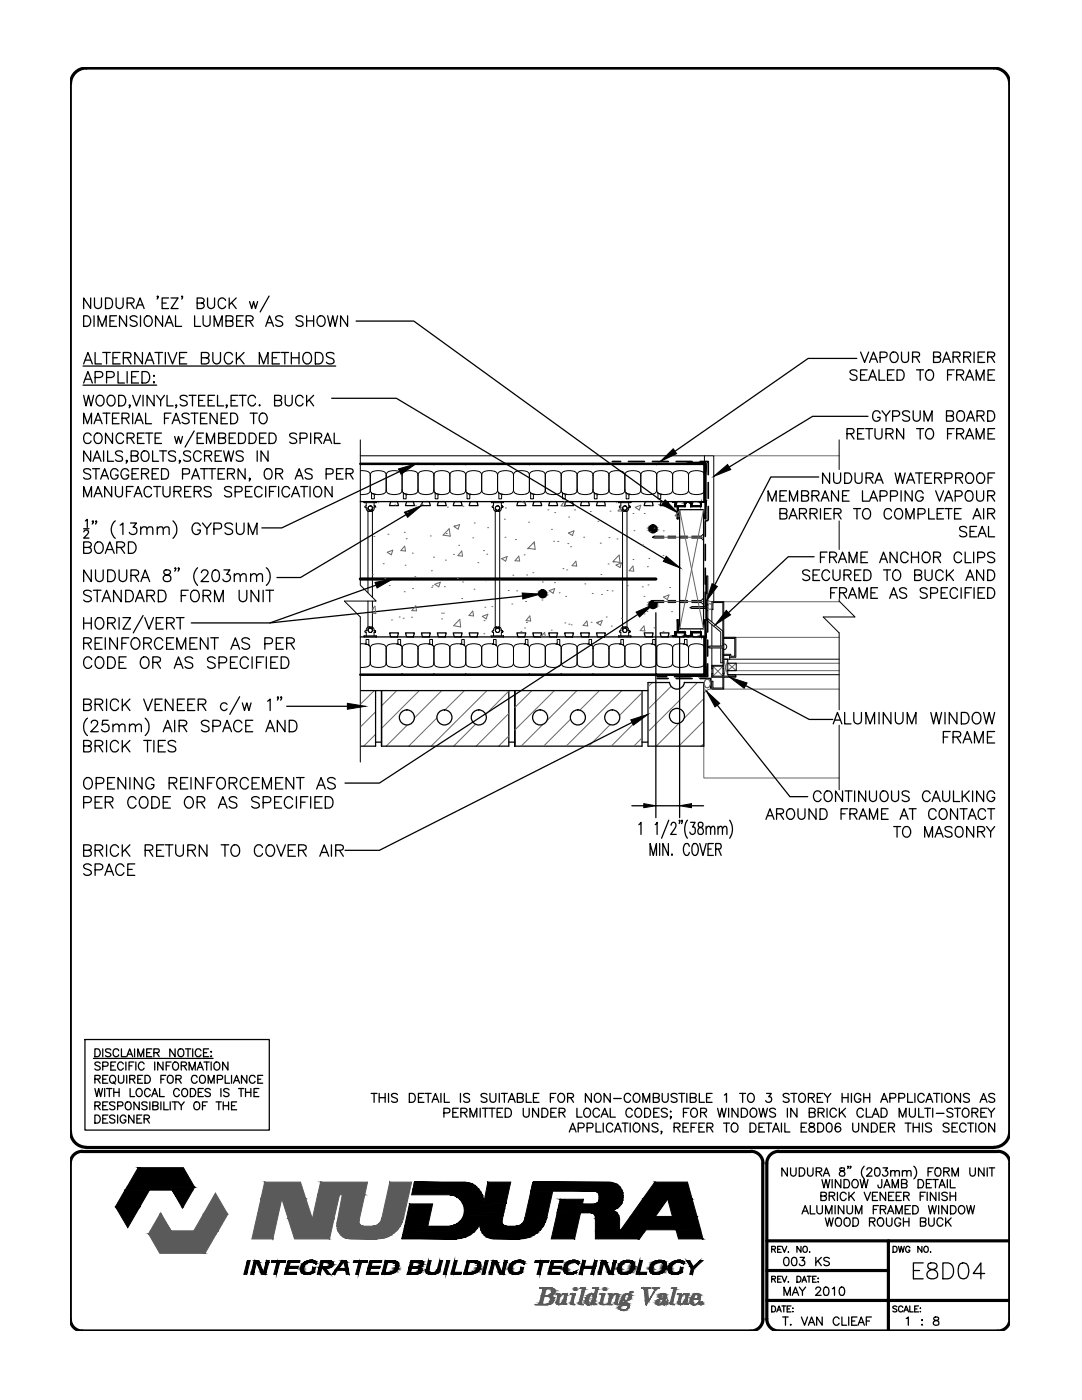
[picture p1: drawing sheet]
<svg xmlns="http://www.w3.org/2000/svg" width="216mm" height="279mm" viewBox="0 0 216 279" stroke-linecap="round" stroke-linejoin="round" font-family="sans-serif">
<!-- layer: LINE65 -->
<g fill="none" stroke="#000" stroke-width=".63">
<path d="M71.9 115.6h59"/>
<circle cx="108.3" cy="118.5" r=".61"/>
<circle cx="130.3" cy="105.5" r=".61"/>
<circle cx="130.3" cy="120.7" r=".61"/>
</g>
<!-- layer: LINE18 -->
<g fill="none" stroke="#000" stroke-width=".2">
<path d="M71.9 91h70.5v29.1M140.6 91v1.6M73.4 101.4v16.9M73.4 120v5.8M73.9 101h.1M74.3 101.4v17.8M74.3 120v5.8M98.8 101.4v24.4M99.3 101h.1M99.7 101.4v24.4M124.2 101.4v24.4M124.7 101h.1"/>
<path d="M125.1 101.4v24.4M132.5 119.8h-1.9l-.4 .2 .4 .3h1.9M132.5 107h-1.9l-.4 .2 .4 .2h1.9M133.3 119.8h1.5M133.3 107h1.5M133.3 107.4h1.5M135.7 119.8h1.5M135.7 107h1.5M135.7 107.4h1.5M138 107.4h1.9l.5 .5M140.4 119.4l-.5 .4h-1.9M140.4 106.5l-.5 .5h-1.9"/>
<path d="M73.9 126.2h.1M99.3 126.2h.1M124.7 126.2h.1M133.3 120.3h1.5M135.7 120.3h1.5M138 120.3h1.9l.5 .4M140.9 121.1h-2.8l-.4 .2 .4 .1h2.8M140.9 121.5l.3 .4M141.2 120.6l-.3 .4M142 129.3v5.9h2.2v2.1h-1.9v-1.3h-.3v1.5h2.4v-2.3h2.4v-.3M142 133.5h.3v-.5h1.9v.5h.2M142 121.5v2.6"/>
<path d="M142 124.7v4.2M142.3 133.5v.9M143.8 128.9v-2.8l-2.9-2.5v-8.6h.3v8.5l3 2.5v2.9v-8.6h-1.9v1.4h-.3v-1.6h2.4v14.3M143.8 129.3v3h.4M144.2 134.4h.2v.5h2.4M144.2 133.5v1.4h-1.9v-.5h-.3M144.2 129.3v3.5h-2.2M144.4 127.4h2.2v3.6h-.8v-.4h-1.4M144.4 127.2h2.4v4h-1.2v-.4h-1.2M144.4 128.9h-2.8l-.4 .2 .4 .2h2.8M144.4 128.5a.57 .57 0 0 1 .6 .6 .57 .57 0 0 1-.6 .6M145.1 134.6h22.3"/>
<path d="M145.2 132.4h1.7v1.4h-1.7zM145.2 134.6h1.6v.3h-1.6zM145.2 133.8v.8M145.6 131.2v.4M167.4 131.6h-23h.8v.8"/>
<circle cx="73.9" cy="101.4" r=".44"/>
<circle cx="99.3" cy="101.4" r=".44"/>
<circle cx="124.7" cy="101.4" r=".44"/>
<circle cx="73.9" cy="125.8" r=".44"/>
<circle cx="99.3" cy="125.8" r=".44"/>
<circle cx="124.7" cy="125.8" r=".44"/>
</g>
<!-- layer: LINE65 -->
<g fill="#000" stroke="#000" stroke-width=".2">
<path d="M107.8 118.8h1l-.2 .3zM108 118h.6zM129.7 105.9h1.1l-.2 .2zM130 105.1h.6zM129.7 121h1.1l-.2 .2zM130 120.2h.6z"/>
<path d="M107.8 118.2l-.1 .3h1.2zM107.8 118.2h1l.1 .3z"/>
<path d="M108 118l-.2 .2h1zM108 118h.6l.2 .2z"/>
<path d="M107.7 118.5l.1 .3h1zM107.7 118.5h1.2l-.1 .3z"/>
<path d="M107.8 118.8l.2 .3h.6zM108 119.1h.6z"/>
<path d="M129.7 105.3v.3h1.2zM129.7 105.3h1.1l.1 .3z"/>
<path d="M129.7 105.3h1.1l-.8-.2zM130 105.1h.6l.2 .2z"/>
<path d="M129.7 105.6v.3h1.1zM129.7 105.6h1.2l-.1 .3z"/>
<path d="M129.7 105.9l.3 .2h.6zM130 106.1h.6z"/>
<path d="M129.7 120.4v.3h1.2zM129.7 120.4h1.1l.1 .3z"/>
<path d="M129.7 120.4h1.1l-.8-.2zM130 120.2h.6l.2 .2z"/>
<path d="M129.7 120.7v.3h1.1zM129.7 120.7h1.2l-.1 .3z"/>
<path d="M129.7 121l.3 .2h.6zM130 121.2h.6z"/>
</g>
<!-- layer: line25 -->
<g fill="none" stroke="#666" stroke-width=".2">
<path d="M142.4 91h25M135.6 101.7l4.8 23.8M140.4 101.7l-4.8 23.8M140.4 138.5v16.8h27M142 137.5h25.4M142.3 133l1.9 1.9M142.4 120.1h25.2M144.2 133l-1.9 1.9M144.4 127.2h23M144.4 131.6l.8 3.3M145 133.8h22.4M145 132.4h22.4"/>
<path d="M145.2 132.4l1.7 1.4M145.2 131.6l-.8 3.3M146.9 132.4l-1.7 1.4"/>
</g>
<!-- layer: HATCH -->
<g fill="none" stroke="#666" stroke-width=".2">
<path d="M74.3 114.7h.1M74.6 107h.1M74.8 101.3h.1M75.4 100.3h.1M76.5 112.5h.1M76.8 115.5h.1M77.3 110.2l1.1-.4-.3 .9zM77.4 106.6h.1M77.7 116.9h.1M78.8 100.8h.1M80.7 118.1h.1M80.7 106.2h.1"/>
<path d="M80.7 109l.2 1-.9-.1zM80.8 112.8h.1M81 107.5h.1M81.3 102.3h.1M82.3 110.4h.1M82.3 117.5h.1M82.8 115.1h.1M82.9 101h.1M83.9 100.7h.1M85.9 107h.1M86.1 113.9h.1M86.1 117.2h.1"/>
<path d="M86.3 116.9h.1M86.5 111.2h.1M86.8 116.6l1.1-.4-.3 .9zM88.7 117.1h.1M88.9 111.8h.1M89 106.5h.1M89.3 101.2h.1M89.6 105.5l.2 1.5-1.4-.2zM90.5 110.6h.1M90.6 105.1l1.1-.4-.3 .9zM90.6 104.9h.1M91.2 115.4h.1"/>
<path d="M91.5 108.8h.1M92.1 119.5h.1M92.1 110l.2 1-.9-.1zM92.3 116.1h.1M92.4 101h.1M94.3 107.3h.1M94.6 117.6h.1M94.6 104.4h.1M95.3 112.3h.1M96.5 109.9h.1M96.9 115.9h.1M97.1 110.6h.1"/>
<path d="M97.3 105.3h.1M99.8 115.8h.1M100.1 111.5l1.1-.4-.3 .9zM100.6 103.6h.1M100.8 107.2h.1M100.9 101.4h.1M101.4 117.8h.1M102.3 114.8h.1M102.8 107.7h.1M103.1 117.9h.1M103.5 111l.2 1-.9-.1zM104.2 100.1l.5 .4 .2-.4"/>
<path d="M104.6 110.7h.1M105.1 114.8h.1M105.3 109.5h.1M105.3 109.4l1.5 .2-.2-1.5-1.2 1.3M105.5 104.2h.1M106.3 114.3h.1M106.5 108.5h.1M108.1 119.7h.1M108.2 116.1h.1M109.3 101.8h.1M109.6 117.9l1.1-.4-.3 .9zM110 105.6h.1"/>
<path d="M110.5 108h.1M110.6 116.3h.1M110.7 102.3h.1M111.3 108.1h.1M111.6 118.3h.1M112.3 113.5h.1M112.6 100.1l-.7 .9h1l-.2-.9M112.9 119h.1M113.1 113.7h.1M113.3 108.5h.1M113.4 106.4l1.1-.5-.3 1zM113.5 103.2h.1"/>
<path d="M113.8 109.1h.1M114.7 101.8h.1M114.9 112l.2 1-1-.1zM116.5 107.2h.1M116.7 116.5h.1M117.8 102.1h.1M118.2 118.4h.1M119.3 104h.1M119.4 100.9h.1M119.5 100.9h.1M119.8 108.4h.1M119.9 114.7h.1"/>
<path d="M120 118.6h.1M120.7 101h.1M121.1 117.8h.1M121.3 112.6h.1M121.5 107.3h.1M121.7 102h.1M122.1 117.9h.1M122.4 112.2h.1M122.9 112.8l1.1-.5-.3 1zM123 100.3h.1M123.1 107.6h.1M123.5 110.8l.2 1.5-1.4-.3z"/>
<path d="M123.9 101.2l-.6 .8h.9M125.2 116.9h.1M126.3 111.7h.1M126.3 102.5h.1M126.3 113l.2 1-1-.1zM126.5 105.9h.1M126.8 101.2l1.1-.4-.3 1zM128.2 117.1h.1M128.2 108.8h.1M128.5 119h.1M128.5 102.5h.1M129.2 113.1h.1"/>
<path d="M129.3 116.7h.1M129.5 111.4h.1M129.7 106.2h.1M129.9 100.9h.1M130.2 107.2h10.2M130.5 105.4h.1M131.4 100.7h.1M132.3 110.9h.1M132.3 105.9h.1M132.4 119.2l1.1-.5-.3 1zM133.6 117.2h.1M134.8 102.8h.1"/>
<path d="M135.6 102.8l-.1-.7-.8 .8 .9 .1M141.3 119.8l.7 .2M74.3 121.5l.5-.5 .2 1.5-.7-.1M74.3 121.4l.2-.1-.2 .6M74.7 137.8l-2.7 2.6M78.1 123.7h.1M79.2 137.8l-3.1 3.1M79.6 123.1h.1M80.4 123.4h.1M82.1 123.2h.1M82.9 121h.1M82.9 120.9l.2 1h-.9z"/>
<path d="M83.7 137.8l-7.6 7.6M88.1 122.4h.1M88.1 123.5h.1M88.2 137.8l-5.6 5.5M88.5 122.4h.1M91.8 123.6l.1 1.5-1.4-.2zM92.7 137.8l-3.9 3.9M94.3 121.9l.2 1-.9-.1zM96.2 123l1.1-.4-.3 .9zM96.5 126.5h.1M96.6 123.9h.1M96.7 121.2h.1"/>
<path d="M97.2 137.8l-11.2 11.1M97.9 126.8h.1M98.1 121.1h.1M101.5 137.9l-4.6 4.7M102.1 120.6h.1M103.9 126h.1M104.7 125.3h.1M104.9 120h.1M105 124.2h.1M105.7 122.9l.2 1h-.9zM106.1 137.8l-3.4 3.4M107.9 127.1l.8-.9 .1 .9"/>
<path d="M110 125.8h.1M110.6 137.8l-7.9 7.9M112.7 124.3h.1M113.5 124.6h.1M114 124.7h.1M115.1 137.8l-6 6M117.1 123.9l.2 1-1-.1zM118 124.2h.1M119.1 124.3l1.1-.4-.4 .9zM119.3 124.1h.1M119.6 137.8l-3.9 4M121 123.1h.1"/>
<path d="M122 125h.1M124 123.4h.1M124.1 137.8l-11.1 11.1M128.1 138.2l-4.5 4.6M128.5 122.5h.1M128.5 124.9l.2 1-1-.1zM129.1 122h.1M130.2 120h10.2M130.2 136.2l-.9 .9M130.5 125.3h.1M132.3 126.1h.1M133.9 137l-4.6 4.5"/>
<path d="M134 122.1h.1M137.7 121.3h3.2M139.2 136.2l-9.9 9.8M140.4 139.4l-3.9 4M140.7 135.7a.66 .66 0 0 1 .9 0 .66 .66 0 0 1 .1 .9 .63 .63 0 0 1-.6 .7 .63 .63 0 0 1-.6-.8zM141.2 129.1h3.2M141.3 120.7a.41 .41 0 0 1 .6-.2 .41 .41 0 0 1 .1 .6 .44 .44 0 0 1-.5 .5 .44 .44 0 0 1-.2-.7zM142 137.5a1.93 1.93 0 0 0-1.6 .9M74.9 142.1l-2.9 2.9M74.9 146.5l-2.3 2.4M81.3 144.7l-4.2 4.2M87.2 143.3l-5.7 5.6"/>
<path d="M94.9 144.6l-4.4 4.3M101.5 142.4l-6.5 6.5M101.5 146.9l-2 2M108.3 144.6l-4.3 4.3M113.8 143.6l-5.3 5.3M121.7 144.6l-4.2 4.3M128.1 142.7l-6.1 6.2M128.1 147.3l-1.6 1.6M135.5 144.3l-4.5 4.6M140.4 143.9l-5 5M140.4 148.4l-.5 .5"/>
</g>
<!-- layer: LINE9 -->
<g fill="none" stroke="#000" stroke-width=".2">
<path d="M71.9 87.8v29l3.2 3.2h-6.4l3.2 3.1v29M71.9 93.9l1.1 .1a.9 .9 0 0 1 .9 .8M73.9 94.8a1.1 1.1 0 0 1 1.4-.9l.8 .1a.92 .92 0 0 1 1 .8M73.9 94.9v2.9M74.1 98.4v-.1l.3 .2M74.1 98.5v1.1h.6v-.8l.2-.1-.5-.2M74.4 98.5a.78 .78 0 0 1-.5-.7 1.05 1.05 0 0 1-1.3 .9h-.7M74.4 98.5l.9 .2 .8-.1a.92 .92 0 0 0 1-.8 1.1 1.1 0 0 0 1.3 .9l1.3-.2M77.1 94.9v2.9M79.7 94.1l-.8-.2-.9 .1a.92 .92 0 0 0-.9 .8M79.7 94.1a.78 .78 0 0 1 .5 .7M79.7 98.5a.78 .78 0 0 0 .5-.7 .78 .78 0 0 0 .6 .7"/>
<path d="M80.1 92.6h.2l-.1 .2zM80.2 94.8a1.1 1.1 0 0 1 1.4-.9l.8 .1a.92 .92 0 0 1 1 .8M80.2 94.9v2.9M80.5 98.4l-.1-.1 .4 .2M80.5 98.5v1.1h.5l.1-.8 .2-.1-.5-.2M83.4 94.8a1.1 1.1 0 0 1 1.4-.9l.8 .1a.92 .92 0 0 1 1 .8M83.4 94.9v2.9M86.5 92.6h.2l-.1 .2zM86.6 94.9v2.9M86.8 98.5v1.1h.6v-.8l.2-.1M86.8 98.4v-.1l.3 .2M87.1 98.5a.78 .78 0 0 1-.5-.7 1.1 1.1 0 0 1-1.4 .9l-.8-.1a.92 .92 0 0 1-1-.8 1.1 1.1 0 0 1-1.4 .9l-1.2-.2"/>
<path d="M87.1 98.5l1.3 .2 .8-.2M87.1 98.5l.5 .2M89.2 94.1l-.8-.2-.9 .1a.92 .92 0 0 0-.9 .8M89.2 98.5a.78 .78 0 0 0 .6-.7 1.1 1.1 0 0 0 1.3 .9l.9-.1a.92 .92 0 0 0 .9-.8 .78 .78 0 0 0 .6 .7M89.2 94.1a.78 .78 0 0 1 .6 .7M89.8 94.8a1.1 1.1 0 0 1 1.3-.9l.9 .1a.92 .92 0 0 1 .9 .8M89.8 94.9v2.9M92.8 92.6h.2l-.1 .2zM92.9 94.8a1.1 1.1 0 0 1 1.4-.9l.8 .1a.92 .92 0 0 1 1 .8M92.9 94.9v2.9M93.2 98.5v1.1h.5l.1-.8 .2-.1-.5-.2M93.2 98.4l-.1-.1 .4 .2"/>
<path d="M96.1 94.9v2.9M96.1 94.8a1.1 1.1 0 0 1 1.4-.9l.8 .1a.92 .92 0 0 1 1 .8M99.3 94.9v2.9M99.3 94.8a1.1 1.1 0 0 1 1.4-.9l.8 .1a.92 .92 0 0 1 1 .8M99.5 98.5v1.1h.6v-.8l.2-.1-.5-.2M99.5 98.4v-.1l.3 .2M99.8 98.5a.78 .78 0 0 1-.5-.7 1.1 1.1 0 0 1-1.4 .9l-.8-.1a.92 .92 0 0 1-1-.8 1.1 1.1 0 0 1-1.4 .9l-1.2-.2M102.5 94.9v2.9M102.5 94.8a1.1 1.1 0 0 1 1.3-.9l.9 .1a.92 .92 0 0 1 .9 .8M105.5 92.6h.2l-.1 .2zM105.6 94.9v2.9M105.9 98.5v1.1h.5l.1-.8 .2-.1-.5-.2 .8 .2 .8-.1a.92 .92 0 0 0 1-.8 1.1 1.1 0 0 0 1.4 .9l.8-.1a.92 .92 0 0 0 1-.8 .78 .78 0 0 0 .5 .7"/>
<path d="M105.9 98.4l-.1-.1 .4 .2a.78 .78 0 0 1-.6-.7 1.1 1.1 0 0 1-1.3 .9l-.9-.1a.92 .92 0 0 1-.9-.8 1.1 1.1 0 0 1-1.4 .9l-1.3-.2M106.2 94.1a.78 .78 0 0 0-.6 .7M106.2 94.1l.8-.2 .8 .1a.92 .92 0 0 1 1 .8M108.8 94.9v2.9M108.8 94.8a1.1 1.1 0 0 1 1.4-.9l.8 .1a.92 .92 0 0 1 1 .8M111.9 92.6h.2l-.1 .2zM112 94.9v2.9M112.2 98.5v1.1h.6v-.8l.2-.1M112.2 98.4v-.1l.3 .2M112.5 98.5l1.3 .2 .8-.2M112.5 98.5l.5 .2M114.6 94.1l-.8-.2-.9 .1a.92 .92 0 0 0-.9 .8"/>
<path d="M114.6 94.1a.78 .78 0 0 1 .6 .7M114.6 98.5a.78 .78 0 0 0 .6-.7 .78 .78 0 0 0 .5 .7M115.2 94.9v2.9M115.7 94.1a.78 .78 0 0 0-.5 .7M115.7 94.1l.8-.2 .9 .1a.92 .92 0 0 1 .9 .8M118.2 92.6h.2l-.1 .2zM118.3 94.9v2.9M118.3 94.8a1.1 1.1 0 0 1 1.4-.9l.8 .1a.92 .92 0 0 1 1 .8M118.6 98.5v1.1h.5l.1-.8 .2-.1-.5-.2M118.6 98.4l-.1-.1 .4 .2M118.9 98.5a.78 .78 0 0 1-.6-.7 1.1 1.1 0 0 1-1.3 .9l-1.3-.2M118.9 98.5l.8 .2 .8-.1a.92 .92 0 0 0 1-.8 1.1 1.1 0 0 0 1.4 .9l1.2-.2"/>
<path d="M121.5 94.9v2.9M124.1 94.1l-.8-.2-.8 .1a.92 .92 0 0 0-1 .8M124.1 94.1a.78 .78 0 0 1 .6 .7M124.7 94.9v2.9M124.9 98.5v1.1h.6v-.8l.2-.1-.5-.2 .9 .2 .8-.1a.92 .92 0 0 0 1-.8 1.1 1.1 0 0 0 1.3 .9l.9-.1a.92 .92 0 0 0 .9-.8 .78 .78 0 0 0 .6 .7M124.9 98.4v-.1l.3 .2a.78 .78 0 0 1-.5-.7 .78 .78 0 0 1-.6 .7M125.2 94.1a.78 .78 0 0 0-.5 .7M125.2 94.1l.9-.2 .8 .1a.92 .92 0 0 1 1 .8M127.9 94.9v2.9M127.9 94.8a1.1 1.1 0 0 1 1.3-.9l.9 .1a.92 .92 0 0 1 .9 .8M130.9 92.6h.2l-.1 .2zM131 94.9v2.9"/>
<path d="M131.3 98.5v1.1h.5l.1-.8 .2-.1M131.3 98.4l-.1-.1 .4 .2M131.6 98.5l1.2 .2 .9-.2M131.6 98.5l.5 .2M133.7 94.1l-.9-.2-.8 .1a.92 .92 0 0 0-1 .8M133.7 94.1a.78 .78 0 0 1 .5 .7M134.2 94.9v2.9M134.2 94.8a1.1 1.1 0 0 1 1.4-.9l.8 .1a.92 .92 0 0 1 1 .8M137.4 94.9v2.9M137.4 94.8a1.1 1.1 0 0 1 1.4-.9l.8 .1a.92 .92 0 0 1 1 .8v3M140.4 92.3h-3l.2 .2h2.8M140.4 92.2l.4 .3 .1 .2"/>
<path d="M140.4 92.5l.2 .2v7.3l-.1 .1M140.6 97.8a1.1 1.1 0 0 1-1.4 .9l-.9-.1a.92 .92 0 0 1-.9-.8 1.1 1.1 0 0 1-1.4 .9l-.8-.1a.92 .92 0 0 1-1-.8 .78 .78 0 0 1-.5 .7M140.9 92.7v10.9h-.2v-3.6l-.2 .2M167.4 87.8v5.9M72.7 100.1v.2zM72.7 100.3h2.4M72.7 100.1h2.4M73.1 101.4l.1 .5 .3 .2M73.1 101.4h.1M73.1 100.3v.7l-.3 .1 .3 .3M73.5 102.1h.1M73.5 102.1h.2"/>
<path d="M73.7 101.8a.44 .44 0 0 1-.2-.7 .44 .44 0 0 1 .7 0 .44 .44 0 0 1-.2 .7M73.7 101.8h.1M73.7 102.1h.1M73.7 102h.1M73.7 101.8v.2M74 101.8h.1M74 102v.1M74 101.8v.3M74.6 101.3h.2h-.2M74.6 101.4a.54 .54 0 0 1-.6 .7M74.6 101.4h.1M74.6 100.3v.7h.2"/>
<path d="M74.6 101.3v.1M74.8 101l.1 .1v.2v-.2zM75.1 100.1h.1M75.1 100.1v.2zM98.1 100.1v.2zM98.1 100.3h2.4M98.1 100.1h2.4M98.5 101.4l.1 .5 .3 .2M98.5 101.4h.1M98.5 100.3v.7l-.3 .1 .3 .3M98.9 102.1h.1M98.9 102.1h.2"/>
<path d="M99.1 101.8a.44 .44 0 0 1-.2-.7 .44 .44 0 0 1 .7 0 .44 .44 0 0 1-.2 .7M99.1 101.8h.1M99.1 102.1h.1M99.1 102h.1M99.1 101.8v.2M99.4 101.8h.1M99.4 102v.1M99.4 101.8v.3M100 101.3h.2h-.2M100 101.4a.54 .54 0 0 1-.6 .7M100 101.4h.1M100 100.3v.7h.2"/>
<path d="M100 101.3v.1M100.2 101l.1 .1v.2v-.2zM100.5 100.1h.1M100.5 100.1v.2zM123.5 100.1v.2zM123.5 100.3h2.4M123.5 100.1h2.4M123.9 101.4l.1 .5 .3 .2M123.9 101.4h.1M123.9 100.3v.7l-.3 .1 .3 .3M124.3 102.1h.1M124.3 102.1h.2"/>
<path d="M124.5 101.8a.44 .44 0 0 1-.2-.7 .44 .44 0 0 1 .7 0 .44 .44 0 0 1-.2 .7M124.5 101.8h.1M124.5 102.1h.1M124.5 102h.1M124.5 101.8v.2M124.8 101.8h.1M124.8 102l.1 .1M124.8 101.8v.2M125.4 101.3h.2h-.2M125.4 101.4a.53 .53 0 0 1-.5 .7M125.4 101.4h.1M125.4 100.3v.7h.2"/>
<path d="M125.4 101.3v.1M125.6 101l.1 .1v.2v-.2zM125.9 100.1h.1M125.9 100.1v.2zM136.6 100.6v.4h-1.8l.1-.9h-.6v.2h.4l-.1 .8h.5v2.5h.2v-2.5h1.5v-.5M137.1 100.3h.6l.1 .3M137.1 100.1h.4M137.1 100.3l-.3 .3M137.1 100.1l-.4 .2-.1 .3M137.5 100.1l.4 .2 .1 .3M139.8 100.3v.7h-1.9v-.4M139.8 100.1h.6"/>
<path d="M139.9 100.1l-.1 .2M140 100.3v.8h-2.2v-.5M140.4 100.2l-.4 .1M167.4 119.6v.4l3.2 3.1h-6.3l3.1 3.2v15.4M167.4 104v5.7M71.9 128.5l1.4 .1M72.7 126.9v.2zM72.7 126.9h2.4M72.7 127.1h2.4M72.8 128.5l.5 .1M73 128.3v-.7h.6v1.1M73.1 128.3l-.2 .2"/>
<path d="M73.1 125.8h.1M73.1 125.8l-.3 .2 .1 .2h.2v.7M73.3 128.6l.4 .2-.1-.1M73.3 128.6a.78 .78 0 0 1 .6 .8M73.5 125.1l-.3 .2-.1 .5M73.5 125.1h.1M73.5 125.1h.2M73.7 125.4a.42 .42 0 0 0-.2 .7 .42 .42 0 0 0 .7 0 .42 .42 0 0 0-.2-.7M73.7 125.4h.1M73.7 125.1h.1M73.7 125.2h.1M73.7 125.2v.2"/>
<path d="M73.9 129.4a1.1 1.1 0 0 1 1.4-.9h.8a.92 .92 0 0 1 1 .9M73.9 129.4v2.9M74 125.1a.59 .59 0 0 1 .6 .7M74 125.4h.1M74 125.1v.1M74 125.1v.3M74.6 125.9h.2h-.2M74.6 125.8h.1M74.6 125.8v.1M74.8 125.9l.1 .1v.2v-.2zM74.8 126.2h-.2v.7M75.1 127.1h.1"/>
<path d="M75.1 126.9v.2zM77.1 129.4v2.9M79.4 128.3v-.7h.5v1.1M79.4 128.3l-.2 .2 .5 .1-.8-.1h-.9a.92 .92 0 0 0-.9 .9M79.7 133l-.8 .2h-.9a.92 .92 0 0 1-.9-.9 1.1 1.1 0 0 1-1.4 .9h-.9a.92 .92 0 0 1-.9-.9 1.05 1.05 0 0 1-1.3 .9h-.7M79.7 133a.78 .78 0 0 0 .5-.7 1.1 1.1 0 0 0 1.4 .9h.8a.92 .92 0 0 0 1-.9 1.1 1.1 0 0 0 1.4 .9h.8a.92 .92 0 0 0 1-.9 1.1 1.1 0 0 0 1.4 .9l1.2-.2M80 128.7v.1l-.3-.2a.78 .78 0 0 1 .5 .8M80.2 129.4a1.1 1.1 0 0 1 1.4-.9h.8a.92 .92 0 0 1 1 .9M80.2 134.4l.1 .2h-.2zM80.2 129.4v2.9M83.4 129.4v2.9M85.7 128.3v-.7h.6v1.1"/>
<path d="M85.8 128.3l-.2 .2 .4 .1M86 128.6l-.8-.1h-.8a.92 .92 0 0 0-1 .9M86 128.6l.4 .2-.1-.1M86 128.6a.78 .78 0 0 1 .6 .8M86.6 134.4l.1 .2h-.2zM86.6 129.4v2.9M89.2 128.6l-.8-.1h-.9a.92 .92 0 0 0-.9 .9M89.2 133a.78 .78 0 0 0 .6-.7 1.1 1.1 0 0 0 1.3 .9h.9a.92 .92 0 0 0 .9-.9 1.1 1.1 0 0 0 1.4 .9h.8a.92 .92 0 0 0 1-.9 1.1 1.1 0 0 0 1.4 .9h.8a.92 .92 0 0 0 1-.9 1.1 1.1 0 0 0 1.4 .9h.8a.92 .92 0 0 0 1-.9 1.1 1.1 0 0 0 1.3 .9h.9a.92 .92 0 0 0 .9-.9 .78 .78 0 0 0 .6 .7M89.2 128.6a.78 .78 0 0 1 .6 .8M89.8 129.4v2.9M92.1 128.3v-.7h.5v1.1M92.1 128.3l-.2 .2 .5 .1"/>
<path d="M92.4 128.6l-.8-.1h-.9a.92 .92 0 0 0-.9 .9M92.4 128.6l.3 .2v-.1M92.4 128.6a.78 .78 0 0 1 .5 .8M92.9 129.4a1.1 1.1 0 0 1 1.4-.9h.8a.92 .92 0 0 1 1 .9M92.9 134.4l.1 .2h-.2zM92.9 129.4v2.9M96.1 129.4v2.9M98.1 126.9v.2zM98.1 126.9h2.4M98.1 127.1h2.4M98.2 128.5l.5 .1M98.5 128.3v-.7h.5v1.1"/>
<path d="M98.5 125.8h.1M98.5 125.8l-.3 .2 .1 .2h.2v.7M98.5 128.3l-.2 .2M98.7 128.6l-.8-.1h-.8a.92 .92 0 0 0-1 .9M98.7 128.6l.4 .2-.1-.1M98.7 128.6a.78 .78 0 0 1 .6 .8M98.9 125.1l-.3 .2-.1 .5M98.9 125.1h.1M98.9 125.1h.2M99.1 125.4a.42 .42 0 0 0-.2 .7 .42 .42 0 0 0 .7 0 .42 .42 0 0 0-.2-.7M99.1 125.4h.1M99.1 125.1h.1"/>
<path d="M99.1 125.2h.1M99.1 125.2v.2M99.3 129.4v2.9M99.3 129.4a1.1 1.1 0 0 1 1.4-.9h.8a.92 .92 0 0 1 1 .9M99.4 125.1a.59 .59 0 0 1 .6 .7M99.4 125.4h.1M99.4 125.1v.1M99.4 125.1v.3M100 125.9h.2h-.2M100 125.8h.1M100 125.8v.1M100.2 125.9l.1 .1v.2v-.2z"/>
<path d="M100.2 126.2h-.2v.7M100.5 127.1h.1M100.5 126.9v.2zM102.5 129.4v2.9M104.8 128.3v-.7h.5v1.1M104.8 128.3l-.2 .2 .5 .1M105.1 128.6l-.8-.1h-.9a.92 .92 0 0 0-.9 .9M105.1 128.6l.3 .2M105.1 128.6a.78 .78 0 0 1 .5 .8M105.4 128.7v.1M105.6 134.4l.1 .2h-.2zM105.6 129.4v2.9"/>
<path d="M106.2 128.6a.78 .78 0 0 0-.6 .8M106.2 133l.8 .2h.8a.92 .92 0 0 0 1-.9 1.1 1.1 0 0 0 1.4 .9h.8a.92 .92 0 0 0 1-.9 1.1 1.1 0 0 0 1.4 .9l1.2-.2M106.2 128.6l.8-.1h.8a.92 .92 0 0 1 1 .9M108.8 129.4v2.9M111.2 128.3v-.7h.5v1.1M111.2 128.3l-.2 .2 .4 .1M111.4 128.6l-.8-.1h-.8a.92 .92 0 0 0-1 .9M111.4 128.6l.4 .2-.1-.1M111.4 128.6a.78 .78 0 0 1 .6 .8M112 134.4l.1 .2h-.2zM112 129.4v2.9M114.6 128.6l-.8-.1h-.9a.92 .92 0 0 0-.9 .9"/>
<path d="M114.6 133a.78 .78 0 0 0 .6-.7 .78 .78 0 0 0 .5 .7M114.6 128.6a.78 .78 0 0 1 .6 .8M115.2 129.4v2.9M115.7 128.6a.78 .78 0 0 0-.5 .8M115.7 133l.8 .2h.9a.92 .92 0 0 0 .9-.9 1.1 1.1 0 0 0 1.4 .9h.8a.92 .92 0 0 0 1-.9 1.1 1.1 0 0 0 1.4 .9l1.2-.2M117.3 128.5l.5 .1M117.5 128.3v-.7h.5v1.1M117.5 128.3l-.2 .2M117.8 128.6l-.8-.1-1.3 .1M117.8 128.6l.3 .2v-.1M117.8 128.6a.78 .78 0 0 1 .5 .8M118.3 134.4l.1 .2h-.2z"/>
<path d="M118.3 129.4v2.9M118.3 129.4a1.1 1.1 0 0 1 1.4-.9h.8a.92 .92 0 0 1 1 .9M121.5 129.4v2.9M123.5 126.9v.2zM123.5 126.9h2.4M123.5 127.1h2.4M123.9 128.3v-.7h.5l.1 1.2-.4-.2a.78 .78 0 0 1 .6 .8M123.9 125.8h.1M123.9 125.8l-.3 .2 .1 .2h.2v.7M123.9 128.3l-.3 .2 .5 .1-.8-.1h-.8a.92 .92 0 0 0-1 .9M124.1 133a.78 .78 0 0 0 .6-.7 .78 .78 0 0 0 .5 .7M124.3 125.1l-.3 .2-.1 .5"/>
<path d="M124.3 125.1h.1M124.3 125.1h.2M124.5 125.4a.42 .42 0 0 0-.2 .7 .42 .42 0 0 0 .7 0 .42 .42 0 0 0-.2-.7M124.5 125.4h.1M124.5 125.1h.1M124.5 125.2h.1M124.5 125.2v.2M124.7 129.4v2.9M124.8 125.4h.1M124.8 125.2v.2M124.9 125.1a.58 .58 0 0 1 .5 .7M124.9 125.1l-.1 .1"/>
<path d="M125.2 128.6a.78 .78 0 0 0-.5 .8M125.2 133l.9 .2h.8a.92 .92 0 0 0 1-.9 1.1 1.1 0 0 0 1.3 .9h.9a.92 .92 0 0 0 .9-.9 1.1 1.1 0 0 0 1.4 .9l1.3-.2M125.2 128.6l.9-.1h.8a.92 .92 0 0 1 1 .9M125.4 125.9h.2h-.2M125.4 125.8h.1M125.4 125.8v.1M125.6 125.9l.1 .1v.2v-.2zM125.6 126.2h-.2v.7M125.9 127.1h.1M125.9 126.9v.2zM127.9 129.4v2.9M130.2 128.3v-.7h.5v1.1"/>
<path d="M130.2 128.3l-.2 .2 .5 .1M130.5 128.6l-.8-.1h-.9a.92 .92 0 0 0-.9 .9M130.5 128.6l.3 .2v-.1M130.5 128.6a.78 .78 0 0 1 .5 .8M131 134.4l.1 .2h-.2zM131 129.4v2.9M133.7 128.6l-.9-.1h-.8a.92 .92 0 0 0-1 .9M133.7 128.6a.78 .78 0 0 1 .5 .8M134.2 129.4v2.9M136.3 128.5l.5 .1M136.6 128.3v-.7h.5v1.1M136.6 128.3l-.2 .2"/>
<path d="M136.8 128.6l-.8-.1h-.8a.92 .92 0 0 0-1 .9M136.8 128.6l.4 .2-.1-.1M136.8 128.6a.78 .78 0 0 1 .6 .8M137.1 126.9l.7-.2v-.6h2.2v.8M137.1 126.9l-.3-.2v-.6h-1.5v-2.5h-.2v2.5h-.5l.1 .8h-.4v.2h.6l-.1-.9h1.8l.1 .6 .4 .3M137.4 129.4v2.9M137.4 129.4a1.1 1.1 0 0 1 1.4-.9h.8a.92 .92 0 0 1 1 .9v2.9M137.9 126.6v-.4h1.9v.7M138 126.6l-.3 .4-.6 .1M139.8 127.1h.6M139.8 126.9l.1 .1M140 127h.4"/>
<path d="M140 126.9h.1M140.4 134.7h-3v.2h.2h2.8M140.5 126.9l.2 .3M140.5 127.1l.1 .1M140.6 132.3a1.1 1.1 0 0 1-1.4 .9h-.9a.92 .92 0 0 1-.9-.9 1.1 1.1 0 0 1-1.4 .9h-.8a.92 .92 0 0 1-1-.9 .78 .78 0 0 1-.5 .7M140.6 127.2v7.3M140.6 134.5l-.2 .2M140.7 127.2v-3.6h.2v10.9M140.9 134.5l-.2 .4h-.3M167.4 144.7v12.9"/>
</g>
<!-- layer: line25 -->
<g fill="none" stroke="#000" stroke-width=".25">
<path d="M71.9 100.1h68.7M77.9 100.1h1.4l.2 .8h-1.8zM81.1 100.1h1.4l.2 .8h-1.8zM84.3 100.1h1.4l.2 .8h-1.8zM87.5 100.1h1.3l.2 .8h-1.7zM90.6 100.1h1.4l.2 .8h-1.8zM93.8 100.1h1.4l.2 .8h-1.8zM103.3 100.1h1.4l.2 .8h-1.8zM106.5 100.1h1.4l.2 .8h-1.8zM109.7 100.1h1.4l.2 .8h-1.8zM112.9 100.1h1.3l.2 .8h-1.7zM116 100.1h1.4l.2 .8h-1.8z"/>
<path d="M119.2 100.1h1.4l.2 .8h-1.8zM128.7 100.1h1.4l.2 .8h-1.8zM131.9 100.1h1.4l.2 .8h-1.8zM135.1 100.1h1.4l.2 .8h-1.8zM135.6 101.7h4.8v23.8h-4.8zM138.3 100.1h1.4l.1 .8h-1.7zM71.9 127.1h68.7M72 137.8h57.3M74.9 137.8v11.1h-2.9M77.7 126.3h1.8l-.2 .8h-1.4zM80.9 126.3h1.8l-.2 .8h-1.4zM84.1 126.3h1.8l-.2 .8h-1.4z"/>
<path d="M87.3 126.3h1.7l-.2 .8h-1.3zM90.4 126.3h1.8l-.2 .8h-1.4zM93.6 126.3h1.8l-.2 .8h-1.4zM101.5 137.8v11.1h-25.4M103.1 126.3h1.8l-.2 .8h-1.4zM106.3 126.3h1.8l-.2 .8h-1.4zM109.5 126.3h1.8l-.2 .8h-1.4zM112.7 126.3h1.7l-.2 .8h-1.3zM115.8 126.3h1.8l-.2 .8h-1.4zM119 126.3h1.8l-.2 .8h-1.4zM128.1 137.8v11.1h-25.4M128.5 126.3h1.8l-.2 .8h-1.4z"/>
<path d="M131.7 126.3h1.8l-.2 .8h-1.4zM133.5 136.2h-4.2v12.7h11.1v-12.7h-3.9M133.6 136.2a1.5 1.5 0 0 0 1.5 1.3 1.5 1.5 0 0 0 1.5-1.3M134.9 126.3h1.8l-.2 .8h-1.4zM138.1 126.3h1.7l-.1 .8h-1.4zM74.9 148.1h1.2M76.1 148.9v-11.1v11.1M101.5 148.1h1.2M102.7 148.9v-11.1v11.1M128.1 148.1h1.2"/>
<circle cx="81.2" cy="143.2" r="1.5"/>
<circle cx="88.7" cy="143.2" r="1.5"/>
<circle cx="95.5" cy="143.2" r="1.5"/>
<circle cx="107.8" cy="143.2" r="1.5"/>
<circle cx="115.3" cy="143.2" r="1.5"/>
<circle cx="122.2" cy="143.2" r="1.5"/>
<circle cx="135.1" cy="142.9" r="1.5"/>
</g>
<!-- layer: LINE50 -->
<path d="M71.9 92.6h68.7v7.5M140.6 127.1v7.5h-68.7" fill="none" stroke="#000" stroke-width=".51"/>
<!-- layer: LINE9 -->
<g fill="#000" stroke="#000" stroke-width=".2">
<path d="M140.6 100.1l.1-.1z"/>
<path d="M137.4 92.4h3.4zM137.5 92.5l3.3-.1z"/>
<path d="M137.4 92.3h3.2l-3.2 .1zM137.4 92.4h3.4l-.2-.1z"/>
<path d="M137.5 92.5h3.3zM137.6 92.5h3.2z"/>
<path d="M137.4 92.3h3zM137.4 92.3h3.2z"/>
<path d="M140.4 92.5h.4zM140.5 92.6l.3-.1z"/>
<path d="M140.5 92.6h.3l-.2 .1zM140.6 92.7h.3l-.1-.1z"/>
<path d="M137.4 92.3h3.2zM137.4 92.3h3.2z"/>
<path d="M140.6 92.7h.3l-.3 7.3zM140.9 92.7l-.3 7.3h.3z"/>
<path d="M140.7 100h.2zM140.7 100.1l.2-.1z"/>
<path d="M134.3 100.1h.6l-.6 .2zM134.3 100.3h.5l.1-.2z"/>
<path d="M134.6 101h2.2l-2.2 .1zM134.6 101.1h2.2v-.1z"/>
<path d="M134.7 100.3h.1l-.2 .7zM134.8 100.3l-.2 .7h.2z"/>
<path d="M135.1 101.1h.2l-.2 2.5zM135.3 101.1l-.2 2.5h.2z"/>
<path d="M136.6 100.6h.2l-.2 .4zM136.8 100.6l-.2 .4h.2z"/>
<path d="M136.7 100.4h.2l-.3 .2zM136.6 100.6h.2l.1-.2z"/>
<path d="M136.7 100.4h.2zM136.7 100.4h.2z"/>
<path d="M136.7 100.4l.4-.1zM136.7 100.4l.4-.1z"/>
<path d="M136.9 100.2h.8l-.9 .1zM136.8 100.3h1z"/>
<path d="M136.9 100.2l.6-.1zM136.9 100.2h.8z"/>
<path d="M137.5 100.3h.3zM137.7 100.4h.2z"/>
<path d="M137.7 100.4h.2l-.1 .2zM137.9 100.4l-.1 .2h.1z"/>
<path d="M137.7 100.4h.2zM137.7 100.4h.2z"/>
<path d="M137.8 101h2.2l-2.2 .1zM137.8 101.1h2.2v-.1z"/>
<path d="M137.8 100.6h.1l-.1 .4zM137.9 100.6l-.1 .4h.1z"/>
<path d="M139.8 100.3h.2l-.2 .7zM140 100.3l-.2 .7h.2z"/>
<path d="M139.8 100.2h.2zM139.8 100.3l.2-.1z"/>
<path d="M139.8 100.2h.7zM139.8 100.2h.7z"/>
<path d="M139.8 100.1h.8zM139.8 100.2l.8-.1z"/>
<path d="M140.4 100.1h.2zM140.4 100.1h.2z"/>
<path d="M139.8 100.1h.8zM139.8 100.1h.8z"/>
<path d="M140.7 100.1h.2l-.2 3.5zM140.9 100.1l-.2 3.5h.2z"/>
<path d="M134.3 126.9v.2h.6zM134.3 126.9h.5l.1 .2z"/>
<path d="M134.6 126.1v.1h2.2zM134.6 126.1h2.2v.1z"/>
<path d="M134.6 126.2l.1 .7h.1zM134.6 126.2h.2v.7z"/>
<path d="M135.1 123.6v2.5h.2zM135.1 123.6h.2v2.5z"/>
<path d="M136.6 126.2v.4h.2zM136.6 126.2h.2v.4z"/>
<path d="M136.6 126.6l.1 .2h.2zM136.6 126.6h.2l.1 .2z"/>
<path d="M136.7 126.8l.4 .1zM136.7 126.8l.4 .1z"/>
<path d="M136.8 126.9l.9 .1zM136.8 126.9h1z"/>
<path d="M136.7 126.8h.2zM136.7 126.8h.2z"/>
<path d="M136.9 127l.6 .1zM136.9 127h.8z"/>
<path d="M137.4 134.7h3.4zM137.5 134.7h3.3z"/>
<path d="M137.4 134.7v.2h3.2zM137.4 134.7h3.4l-.2 .2z"/>
<path d="M137.4 134.9h3.2zM137.4 134.9h3.2z"/>
<path d="M137.5 126.9h.3zM137.7 126.8h.2z"/>
<path d="M137.5 134.7h3.3zM137.6 134.7h3.2z"/>
<path d="M137.4 134.9h3zM137.4 134.9h3.2z"/>
<path d="M137.8 126.6l-.1 .2h.2zM137.8 126.6h.1v.2z"/>
<path d="M137.7 126.8h.2zM137.7 126.8h.2z"/>
<path d="M137.8 126.1v.1h2.2zM137.8 126.1h2.2v.1z"/>
<path d="M137.8 126.2v.4h.1zM137.8 126.2h.1v.4z"/>
<path d="M139.8 126.2v.7h.2zM139.8 126.2h.2v.7z"/>
<path d="M139.8 126.9l.2 .1zM139.8 126.9l.2 .1z"/>
<path d="M139.8 127h.7zM139.8 127h.7z"/>
<path d="M139.8 127l.8 .1zM139.8 127l.8 .1z"/>
<path d="M140.4 134.7h.4zM140.5 134.6l.3 .1z"/>
<path d="M140.6 134.5l-.1 .1h.3zM140.6 134.5h.3l-.1 .1z"/>
<path d="M140.4 127.1h.2zM140.4 127.1h.2z"/>
<path d="M140.6 127.1l.1 .1zM140.6 127.1l.1 .1z"/>
<path d="M140.6 127.2v7.3h.3zM140.6 127.2h.3v7.3z"/>
<path d="M139.8 127.1h.8zM139.8 127.1h.8z"/>
<path d="M140.7 123.6v3.5h.2zM140.7 123.6h.2v3.5z"/>
<path d="M140.7 127.1v.1h.2zM140.7 127.1h.2v.1z"/>
</g>
<!-- layer: HATCH -->
<g fill="none" stroke="#000" stroke-width=".34">
<path d="M122.2 92.1h1.6M125.4 92.1h3.2M130.2 92.1h3.2M134.9 92.1h3.2M139.7 92.1h1.6v2.6M141.3 96.3v3.2M140.7 108.7v3.1M140.7 113.4v3.2M140.7 118.2v2.9M141 115.1v3.4M141.3 101.1v2.6l-.6 .4v2.9M131.2 135h1.8"/>
<path d="M131.2 135.4h2.1M134.6 135h3.2M134.9 135.4h3.2M139.7 135.4h2.1v1.9M141 120.1v3.3l.2 .2v2.5M141.2 132.5v2.5h-1.8M141.2 127.7v3.2"/>
</g>
<!-- layer: TEXT -->
<g fill="none" stroke="#000" stroke-width=".25">
<path d="M18.1 59.5v2.1l-1.4-2.1v2.1M18.9 59.5v1.5a.71 .71 0 0 0 .7 .6 .71 .71 0 0 0 .6-.6v-1.5M21.1 59.5h.7a1.15 1.15 0 0 1 .7 1 1.15 1.15 0 0 1-.7 1.1h-.7zM23.2 59.5v1.5a.71 .71 0 0 0 .7 .6 .71 .71 0 0 0 .7-.6v-1.5M31.6 59.2l-.2 .1-.1-.1h.3l-.3 .5M33.6 59.5h-1.2v2.1h1.2M34.1 59.5h1.4l-1.4 2.1h1.4M36.4 59.2l-.1 .1v-.1h.1l-.1 .5M41.4 59.5v1.5a.71 .71 0 0 0 .7 .6 .71 .71 0 0 0 .7-.6v-1.5M45 60a.76 .76 0 0 0-.9-.5 .76 .76 0 0 0-.6 .8 .94 .94 0 0 0 1 1.3l.5-.5M45.7 59.5v2.1M47.1 59.5l-1.4 1.4"/>
<path d="M53.7 59.1l-1.8 3.2M16.6 73.1h50.4M16.6 76.9h14.7M16.7 78.9l.5 2.1 .5-2.1 .5 2.1 .5-2.1M16.7 63a1.14 1.14 0 0 1 1.2 .5 1.14 1.14 0 0 1 0 1.3l-.5 .3h-.7zM16.7 72.6l.8-2.3 .9 2.3M16.7 76.4l.8-2.2 .9 2.2M17 71.9h1.1M17 75.7h1.1M18.8 63v2.1M19 70.3v2.3h1.2M19 75.3h1a.59 .59 0 0 0 .5-.6 .59 .59 0 0 0-.5-.5h-1v2.2"/>
<path d="M19.4 79.2a.77 .77 0 0 1 .8-.3 .77 .77 0 0 1 .6 .8 .9 .9 0 0 1-.2 1 .9 .9 0 0 1-1 .2 1.23 1.23 0 0 1-.2-1.7zM19.6 65.1v-2.1l.8 2.1 .8-2.1v2.1M20.5 70.3h1.5M21.3 75.3h.9a.59 .59 0 0 0 .6-.6 .59 .59 0 0 0-.6-.5h-.9v2.2M21.3 70.3v2.3M21.6 79.2a.77 .77 0 0 1 .9-.3 .77 .77 0 0 1 .5 .8 .9 .9 0 0 1-.2 1 .9 .9 0 0 1-1 .2 1.23 1.23 0 0 1-.2-1.7zM21.9 64h.8M22.5 71.4h.9M23.3 63h-1.4v2.1h1.4M23.6 74.2v2.2h1.2M23.7 78.9a1.14 1.14 0 0 1 1.2 .5 1.14 1.14 0 0 1 0 1.3l-.5 .3h-.7zM24 70.3h-1.5v2.3h1.5"/>
<path d="M24.6 71.4l1.3-.1a.56 .56 0 0 0 0-.9l-1.3-.1v2.3M25.2 63v2.1l-1.4-2.1v2.1M25.4 60.5h.9a.51 .51 0 0 0 .3-.8l-.3-.2h-.9v2.1M25.4 71.4l.7 1.2M25.4 74.2v2.2M26 60.5l.8 1.1M26.3 75.2h.8M26.5 78.9l.7 2.1 .8-2.1M27.1 61.6l.9-2.1 .8 2.1M27.4 63.3a.79 .79 0 0 0-.8-.3 .79 .79 0 0 0-.6 .5l.3 .5 .6 .1a.52 .52 0 0 1 .2 .9 .91 .91 0 0 1-1.1-.2M27.4 60.9h1.1M27.7 74.2h-1.4v2.2h1.4"/>
<path d="M28 63v2.1M28.3 74.2h.8a1.22 1.22 0 0 1 .8 1.1 1.22 1.22 0 0 1-.8 1.1h-.8zM28.4 70.3v2.3l-1.5-2.3v2.3M28.5 78.9v2.1M29 63.3a.78 .78 0 0 1 .9-.2 .78 .78 0 0 1 .5 .7 .92 .92 0 0 1-.2 1 .92 .92 0 0 1-1.1 .2 1.29 1.29 0 0 1-.1-1.7zM29 72.6l.9-2.3 .8 2.3M29.3 71.9h1.1M30.6 75h.2l-.1 .1zM30.7 76.2l.1 .1-.1 .1zM30.7 78.9v2.1l-1.3-2.1v2.1M30.9 70.3h1.5M31.3 78.9l.8 1v1.1"/>
<path d="M31.7 70.3v2.3M32.4 60.5h.8M32.4 63v2.1l-1.4-2.1v2.1M32.8 78.9l-.7 1M32.9 65.1l.9-2.1 .8 2.1M33 70.3v2.3M33.2 64.4h1M33.3 78.9v2.1h1.3M33.5 70.3l.9 2.3 .9-2.3M35 63v2.1h1.3M35.8 71.4h.9M37.3 70.3h-1.5v2.3h1.5"/>
<path d="M37.4 79.2a.78 .78 0 0 0-.8-.3 .78 .78 0 0 0-.6 .5l.1 .3 .8 .3a.52 .52 0 0 1 .2 .9 .89 .89 0 0 1-1.1-.2M37.7 78.9h1.4M38.4 78.9v2.1M38.8 63v2.1h1.2M39.3 60.5h.9a.51 .51 0 0 0 .4-.8l-.4-.2h-.9v2.1h.9a.56 .56 0 0 0 .5-.4 .56 .56 0 0 0-.2-.6l-.3-.1M39.6 79.9h.8M40.2 71.4h1a.58 .58 0 0 0 .5-.6l-.2-.4-1.3-.1v2.3h1a.62 .62 0 0 0 .5-.6 .62 .62 0 0 0-.5-.6M40.5 63v1.5a.71 .71 0 0 0 .7 .6 .71 .71 0 0 0 .7-.6v-1.5M40.9 78.9h-1.3v2.1h1.3M41.5 79.9h.8M42.5 70.3v1.7a.77 .77 0 0 0 .7 .6 .77 .77 0 0 0 .8-.6v-1.7M42.7 65.1v-2.1l.8 2.1 .8-2.1v2.1"/>
<path d="M42.8 78.9h-1.3v2.1h1.3M43.4 78.9v2.1h1.2M45.1 64h1.2l.2-.4-.1-.4-.4-.2h-.9v2.1h.9a.56 .56 0 0 0 .5-.5 .56 .56 0 0 0-.5-.6M46.1 79.9h.8M46.2 60.4l.9 1.2M46.4 70.9a.86 .86 0 0 0-1-.6 .86 .86 0 0 0-.6 .9 1 1 0 0 0 .2 1.1 1 1 0 0 0 1.1 .2l.3-.4M47.2 70.3v2.3M47.2 64h.8M47.4 78.9h-1.3v2.1h1.3M47.7 71.3l1 1.3M47.7 78.9h1.4M48.4 78.9v2.1"/>
<path d="M48.5 63h-1.3v2.1h1.3M48.7 70.3l-1.5 1.6M49.1 64h.9a.51 .51 0 0 0 .4-.8l-.4-.2h-.9v2.1M49.8 60.2l.4 1.4 .4-1.4 .4 1.4 .4-1.4M49.8 64l.7 1.1M51 79.4a.76 .76 0 0 0-.9-.5 .76 .76 0 0 0-.6 .8 .9 .9 0 0 0 .2 1 .9 .9 0 0 0 1 .2l.3-.4M51.7 72.6v-2.3l.9 2.3 .9-2.3v2.3M53 65.1l.8-2.1 .8 2.1M53.3 64.4h1M54.3 71.4h.9M54.8 79.9l1.2-.1a.47 .47 0 0 0 0-.8l-1.2-.1v2.1l1.2-.1a.53 .53 0 0 0 .2-.6 .53 .53 0 0 0-.5-.4M55.8 70.3h-1.5v2.3h1.5"/>
<path d="M56.1 70.3h1.5M56.4 63.3a.79 .79 0 0 0-.8-.3 .79 .79 0 0 0-.6 .5l.2 .3 .8 .3a.52 .52 0 0 1 .2 .9 .91 .91 0 0 1-1.2-.2M56.8 70.3v2.3M56.9 78.9v1.5a.7 .7 0 0 0 .7 .6 .7 .7 0 0 0 .7-.6v-1.5M58.1 71.4h1.6M58.1 70.3v2.3M59.7 70.3v2.3M60.5 79.4a.76 .76 0 0 0-.9-.5 .76 .76 0 0 0-.6 .8 .9 .9 0 0 0 .2 1 .9 .9 0 0 0 1 .2l.3-.4M60.5 63.3a.79 .79 0 0 0-.8-.3 .79 .79 0 0 0-.6 .5l.4 .5 .6 .1a.52 .52 0 0 1 .2 .9 .96 .96 0 0 1-1.2-.2M60.6 70.6a.85 .85 0 0 1 1-.2 .85 .85 0 0 1 .6 .8 .99 .99 0 0 1-.2 1.1 .99 .99 0 0 1-1.1 .2 1.4 1.4 0 0 1-.3-1.9zM61.2 63v2.1M61.2 78.9v2.1"/>
<path d="M61.2 64h1.4M61.7 79.8l.9 1.2M62.6 78.9l-1.4 1.4M62.6 63v2.1M62.9 70.3h.8a1.22 1.22 0 0 1 .8 1.2 1.22 1.22 0 0 1-.8 1.1h-.8zM63.5 63.3a.77 .77 0 0 1 .9-.3 .77 .77 0 0 1 .5 .8 .9 .9 0 0 1-.2 1 .9 .9 0 0 1-1 .2 1.23 1.23 0 0 1-.2-1.7zM65.4 63l.5 2.1 .5-2.1 .5 2.1 .5-2.1M66.2 79.5h12.9l53.5 32M66.6 70.6a1.07 1.07 0 0 0-1.5 0 .54 .54 0 0 0 .4 .7l.7 .2a.57 .57 0 0 1 .2 1 1.01 1.01 0 0 1-1.3-.2M69.4 63v2.1l-1.4-2.1v2.1M71 64.1h11.6l49.8 36.1M171 71.5h-9.7l-26.6 18.6"/>
<path d="M171 74.1a.8 .8 0 0 0-1.4 .2 1.35 1.35 0 0 0 1.2 .7 .54 .54 0 0 1 0 .8 1.04 1.04 0 0 1-1.2-.2M171.7 70.3l.8 2 .8-2M171.7 74.8h.8M173 73.8h-1.3v2.1h1.3M173.3 75.9l.8-2.1 .8 2.1M173.5 72.3l.8-2 .8 2M173.6 75.2h1M173.8 71.7h1M175.4 73.8v2.1h1.2M175.6 71.4l1.2-.2a.53 .53 0 0 0 .2-.6 .53 .53 0 0 0-.5-.3h-.9v2M177.1 74.8h.8M178 70.3a1.01 1.01 0 0 1 1.2 .5 1.01 1.01 0 0 1-.2 1.2 .77 .77 0 0 1-.9 .3 .77 .77 0 0 1-.5-.8 1.18 1.18 0 0 1 .4-1.2z"/>
<path d="M178.4 73.8h-1.3v2.1h1.3M179 73.8h.7a1.11 1.11 0 0 1 .7 1.1 1.11 1.11 0 0 1-.7 1h-.7zM179.9 70.3v1.4a.71 .71 0 0 0 .7 .6 .71 .71 0 0 0 .7-.6v-1.4M182.1 71.2l1.2-.1a.47 .47 0 0 0 0-.8h-1.2v2M182.8 71.2l.7 1.1M182.9 73.8h1.4M183.6 73.8v2.1M184.9 74.1a.77 .77 0 0 1 .9-.3 .77 .77 0 0 1 .5 .8 .93 .93 0 0 1-.2 1 .93 .93 0 0 1-1 .2 1.26 1.26 0 0 1-.2-1.7zM186.3 71.2l1.2-.1a.47 .47 0 0 0 0-.8h-1.2v2h.9a.53 .53 0 0 0 .5-.3 .53 .53 0 0 0-.2-.6l-.3-.2M188.1 72.3l.8-2 .8 2M188.4 71.7h1M189.1 74.8h.8"/>
<path d="M190.2 71.2l1.2-.1a.47 .47 0 0 0 0-.8h-1.2v2M190.4 73.8h-1.3v2.1M190.9 74.8h.9a.51 .51 0 0 0 .4-.8l-.4-.2h-.9v2.1M190.9 71.2l.7 1.1M191.6 74.8l.7 1.1M192.3 71.2h.9a.51 .51 0 0 0 .4-.8l-.4-.1h-.9v2M192.7 75.9l.8-2.1 .8 2.1M193 71.2l.7 1.1M193 75.2h1M194.4 70.3v2M194.8 75.9v-2.1l.8 2.1 .8-2.1v2.1M195.2 71.2h.8"/>
<path d="M196.5 70.3h-1.3v2h1.3M197.1 71.2h.9a.51 .51 0 0 0 .3-.8l-.3-.1h-.9v2M197.2 74.8h.8M197.8 71.2l.7 1.1M198.5 73.8h-1.3v2.1h1.3M16.7 84.6v-2.1l.8 2.1 .8-2.1v2.1M16.7 99.2v-2.1l.8 2.1 .8-2.1v2.1M18.1 90v2.1l-1.4-2.1v2.1M18.1 93.8a.79 .79 0 0 0-1.4 .2l.2 .3 .8 .3a.55 .55 0 0 1 .2 .9 .95 .95 0 0 1-1.2-.2M18.2 86.9a.77 .77 0 0 0-.9-.5 .77 .77 0 0 0-.6 .8 .92 .92 0 0 0 .2 1 .92 .92 0 0 0 1 .2l.3-.4M18.5 93.5h1.4M18.6 92.1l.8-2.1 .8 2.1"/>
<path d="M18.8 84.6l.8-2.1 .8 2.1M18.8 99.2l.8-2.1 .8 2.1M18.9 91.4h1M19.1 83.8h1M19.1 98.5h1M19.1 86.5a1.01 1.01 0 0 1 1.2 .4 1.01 1.01 0 0 1-.1 1.3 .77 .77 0 0 1-.9 .3 .77 .77 0 0 1-.5-.8 1.18 1.18 0 0 1 .3-1.2zM19.1 93.5v2.1M20.1 95.6l.8-2.1 .7 2.1M20.4 94.9h1M20.5 82.5h1.4M20.7 90v2.1M21.3 82.5v2.1"/>
<path d="M21.5 90v2.1h1.2M22.3 97.1v2.1l-1.4-2.1v2.1M22.5 86.4v2.1l-1.4-2.1v2.1M22.5 83.5h.8M23 97.1v1.5a.71 .71 0 0 0 .7 .6 .71 .71 0 0 0 .7-.6v-1.5M23.6 94a.77 .77 0 0 0-.9-.5 .77 .77 0 0 0-.6 .8 .93 .93 0 0 0 .2 1 .93 .93 0 0 0 1 .2l.2-.2 .1-.5h-.6M23.8 82.5h-1.3v2.1h1.3M24.4 83.5l1.1-.2a.47 .47 0 0 0 0-.8h-1.1v2.1M24.4 90.3a.8 .8 0 0 0-1.4 .2l.5 .4 .6 .1a.52 .52 0 0 1 .3 .6 .52 .52 0 0 1-.4 .5l-.7-.1-.3-.2M24.7 86.9a.77 .77 0 0 0-.9-.5 .77 .77 0 0 0-.6 .8 .93 .93 0 0 0 .2 1 .93 .93 0 0 0 1 .2l.3-.4M25.1 83.5l.7 1.1M25.2 98.1h.8"/>
<path d="M25.4 87.4h.9a.51 .51 0 0 0 .3-.8l-.3-.2h-.9v2.1M25.4 92h-.2v-.2l.2 .2-.2 .4M25.7 94a.79 .79 0 0 0-.9-.5 .79 .79 0 0 0-.7 .8 .95 .95 0 0 0 .3 1 .95 .95 0 0 0 1 .2l.3-.4v-.3h-.5M26 80.9l-.2 .1v-.1h.2l-.2 .5M26 87.4l.8 1.1M26.2 91h.9a.51 .51 0 0 0 .3-.8l-.3-.2h-.9v2.1h.9a.55 .55 0 0 0 .5-.6 .55 .55 0 0 0-.5-.5M26.3 94.5h.8M26.5 82.5v2.1M26.6 97.1h-1.4v2.1M26.8 99.2l.8-2.1 .7 2.1M26.9 84.6l.8-2.1 .8 2.1M27.1 98.5h.9"/>
<path d="M27.2 83.8h1.1M27.4 87.4h.9M27.7 93.5h-1.4v2.1h1.4M28.3 94.5l1.1-.1a.47 .47 0 0 0 0-.8l-1.1-.1v2.1M28.3 90.3a.77 .77 0 0 1 .9-.3 .77 .77 0 0 1 .5 .7 .92 .92 0 0 1-.1 1.1 .92 .92 0 0 1-1.1 .2 1.39 1.39 0 0 1-.2-1.7zM28.8 86.4h-1.4v2.1h1.4M29 94.5l.6 1.1M29.1 82.5v2.1h1.1M29.1 86.4h1.4M29.7 86.4v2.1M30.2 97.6a.77 .77 0 0 0-.8-.5 .77 .77 0 0 0-.6 .8 .93 .93 0 0 0 .2 1 .93 .93 0 0 0 .9 .2l.3-.4M30.4 94.5h.7"/>
<path d="M30.5 90v2.1h1.1M30.7 97.1h1.4M31 87.4h.8M31.3 97.1v2.1M31.6 93.5h-1.2v2.1h1.2M31.8 90h1.4M32.2 86.4h-1.2v2.1h1.2M32.2 93.5h.7a1.11 1.11 0 0 1 .8 1.1 1.11 1.11 0 0 1-.8 1h-.7zM32.5 97.1v1.5a.71 .71 0 0 0 .7 .6 .71 .71 0 0 0 .7-.6v-1.5M32.5 90v2.1M32.8 83.5h.8M34.1 82.5h-1.3v2.1"/>
<path d="M34.3 84.6l.9-2.1 .8 2.1M34.6 83.8h1M34.7 98.1l1.3-.1 .1-.3-.1-.4-.4-.2h-.9v2.1M34.9 87.1l.3 1.4 .4-1.4 .4 1.4 .4-1.4M35 90.3a.8 .8 0 0 0-1.4 .2l.5 .4 .5 .1a.52 .52 0 0 1 .4 .6 .52 .52 0 0 1-.4 .5l-.8-.1-.2-.2M35.2 80.9v.1l-.2-.1h.2l-.2 .5M35.4 98.1l.7 1.1M36 92h-.3l.1-.2 .2 .2-.3 .4M36.4 94.6l1.2-.1 .2-.3-.1-.5-.3-.2h-1v2.1M36.8 98.1h.8M37.7 82.7a.79 .79 0 0 0-.7-.3 .79 .79 0 0 0-.7 .6l.2 .3 .9 .3a.58 .58 0 0 1 .3 .7 .93 .93 0 0 1-1.4 0M38 90.3a.8 .8 0 0 0-1.4 .2l.4 .4 .6 .1a.52 .52 0 0 1 .4 .5 .52 .52 0 0 1-.2 .5 .99 .99 0 0 1-1.2-.2"/>
<path d="M38.1 97.1h-1.3v2.1h1.3M38.1 82.5h1.4M38.2 95.6l.8-2.1 .8 2.1M38.5 94.9h1M38.7 98.1h.9a.51 .51 0 0 0 .4-.8l-.4-.2h-.9v2.1M38.7 86l-1.8 3.2M38.8 82.5v2.1M39.3 87.4h.8M39.4 98.1l.7 1.1M40 83.5h.8M40 93.5h1.4M40.1 90.5a.79 .79 0 0 0-.8-.5 .79 .79 0 0 0-.7 .7 .93 .93 0 0 0 .2 1 .93 .93 0 0 0 1 .3l.3-.4"/>
<path d="M40.6 86.4h-1.3v2.1h1.3M40.7 93.5v2.1M40.8 91l1.2-.1a.47 .47 0 0 0 0-.8l-1.2-.1v2.1M41.2 88.5v-2.1l.8 2.1 .8-2.1v2.1M41.3 82.5h-1.3v2.1h1.3M41.5 91l.7 1.1M41.6 93.5h1.4M42.1 97.4a.79 .79 0 0 0-1.4 .2l.2 .3 .8 .3a.55 .55 0 0 1 .2 .9 .95 .95 0 0 1-1.2-.2M42.3 93.5v2.1M42.9 91h.8M43.3 82.5v2.1l-1.4-2.1v2.1M43.5 94.5h.8"/>
<path d="M43.6 87.4l1.2-.1a.47 .47 0 0 0 0-.8l-1.2-.1v2.1h.9a.55 .55 0 0 0 .5-.5 .55 .55 0 0 0-.5-.6M44.1 83.5h.8M44.2 90h-1.3v2.1h1.3M44.6 90l.5 2.1 .5-2.1 .5 2.1 .5-2.1M44.8 93.5h-1.3v2.1h1.3M45.3 80.9l-.1 .1-.1-.1h.2l-.2 .5M45.4 82.5h-1.3v2.1h1.3M45.4 94.5l1.2-.1 .2-.3-.1-.4-.4-.2h-.9v2.1M45.7 87.4h.8M46 82.5a1.14 1.14 0 0 1 1.3 .4 1.14 1.14 0 0 1-.1 1.4l-.5 .3h-.7zM46.1 94.5l.7 1.1M46.2 97.4a.8 .8 0 0 0-1.4 .2l.4 .4 .6 .2a.52 .52 0 0 1 .4 .5 .52 .52 0 0 1-.5 .5l-.7-.1-.2-.2"/>
<path d="M46.9 98.2h.9a.53 .53 0 0 0 .5-.6 .53 .53 0 0 0-.5-.5h-.9v2.1M47 86.4h-1.3v2.1h1.3M47.6 86.4h.7a1.11 1.11 0 0 1 .7 1.1 1.11 1.11 0 0 1-.7 1h-.7zM48.5 90.3a.79 .79 0 0 0-1.4 .2l.2 .2 .8 .3a.55 .55 0 0 1 .2 1 .95 .95 0 0 1-1.2-.2M48.9 93.5v2.1l-1.4-2.1v2.1M49 98.1h.8M49.7 86.4h.7a1.09 1.09 0 0 1 .7 1.1 1.09 1.09 0 0 1-.7 1h-.7zM49.9 95.5h-.2l.1-.1 .1 .1-.2 .5M49.9 82.5h1.4M50.3 97.1h-1.3v2.1h1.3M50.6 82.5v2.1M51.3 90v2.1"/>
<path d="M51.8 80.8l.1 .1-.1 .1zM51.8 87.4h.8M52.1 82.5a1.03 1.03 0 0 1 1.2 .5 1.03 1.03 0 0 1-.2 1.3l-.2 .1a.96 .96 0 0 1-1.1-.3 .96 .96 0 0 1 0-1.1zM52.3 97.6a.77 .77 0 0 0-.9-.5 .77 .77 0 0 0-.6 .8 .92 .92 0 0 0 .2 1 .92 .92 0 0 0 1 .2l.3-.4M52.9 93.8a.77 .77 0 0 1 .9-.2 .77 .77 0 0 1 .5 .7 .92 .92 0 0 1-.2 1 .92 .92 0 0 1-1 .2 1.39 1.39 0 0 1-.2-1.7zM53 97.1v2.1M53.1 86.4h-1.3v2.1h1.3M53.5 90v2.1l-1.4-2.1v2.1M53.7 86.4h.7a1.11 1.11 0 0 1 .7 1.1 1.11 1.11 0 0 1-.7 1h-.7zM53.8 98.1h.8M55 94.5h.9a.51 .51 0 0 0 .4-.8l-.4-.2h-.9v2.1M55.1 97.1h-1.3v2.1"/>
<path d="M55.6 97.1v2.1M55.7 94.5l.7 1.1M57.8 97.6a.79 .79 0 0 0-.9-.5 .79 .79 0 0 0-.6 .8 .95 .95 0 0 0 .2 1 .95 .95 0 0 0 1 .2l.3-.4M58.2 99.2l.8-2.1 .8 2.1M58.5 98.5h1M58.9 95.6l.8-2.1 .8 2.1M59.2 86.7a.8 .8 0 0 0-1.4 .2l.4 .4 .6 .2a.55 .55 0 0 1 .2 .9 .99 .99 0 0 1-1.2-.2M59.2 94.9h1M59.9 87.5l1.2-.1 .2-.3-.1-.5-.4-.2h-.9v2.1M60 97.1h1.4M60.7 97.1v2.1M61.9 97.1v2.1"/>
<path d="M62 86.4v2.1M62.3 93.8a.8 .8 0 0 0-1.4 .2l.4 .4 .6 .2a.52 .52 0 0 1 .4 .4 .52 .52 0 0 1-.2 .5 .99 .99 0 0 1-1.2-.2M62.8 87.4h.9a.51 .51 0 0 0 .4-.8l-.4-.2h-.9v2.1M63 97.2a1.01 1.01 0 0 1 1.2 .4 1.01 1.01 0 0 1-.2 1.3 .77 .77 0 0 1-.9 .2 .77 .77 0 0 1-.5-.7 1.18 1.18 0 0 1 .4-1.2zM63.5 87.4l.7 1.1M64.6 88.5l.8-2.1 .8 2.1M64.9 87.8h1M65.1 94.6l1.2-.1a.53 .53 0 0 0 .2-.6 .53 .53 0 0 0-.5-.4h-.9v2.1M66.3 97.1v2.1l-1.4-2.1v2.1M66.7 86.4v2.1h1.2M67.2 94.5h.8M68.5 93.5h-1.3v2.1h1.3"/>
<path d="M69.1 94.5l1.1-.1a.47 .47 0 0 0 0-.8l-1.1-.1v2.1M69.8 94.5l.7 1.1M79.8 94.1l-23.6 11.3h-3.9M155.6 98.9h.8M156.9 97.9h-1.3v2.1h1.3M159.9 98.9h.9l.4-.2a.46 .46 0 0 0-.1-.7l-1.2-.1v2.1h.9a.53 .53 0 0 0 .5-.4 .53 .53 0 0 0-.2-.6l-.3-.1M162 98.9l1.3-.1 .1-.5-.1-.3-.3-.1h-1v2.1M162.7 98.9l.7 1.1M163.4 95.2h-9.6l-11.2 21.5M164.1 99.3h1M165.5 94.4v2.1l-1.4-2.1v2.1M166.3 94.4v1.5a.71 .71 0 0 0 .7 .6 .71 .71 0 0 0 .7-.6v-1.5"/>
<path d="M167.3 97.9v2.1l-1.4-2.1v2.1M168.1 98.9h.8M168.5 94.4h.7a1.09 1.09 0 0 1 .8 1 1.09 1.09 0 0 1-.8 1.1h-.7zM169 86.6l1.2-.2 .2-.3-.2-.5-1.2-.1v2.1M169.4 97.9h-1.3v2.1h1.3M169.7 86.6l.7 1M170.6 94.4v1.5a.71 .71 0 0 0 .7 .6 .71 .71 0 0 0 .7-.6v-1.5M171.1 86.6h.8M172.1 97.9v2.1h1.2M172.4 85.5h-1.3v2.1h1.3M172.7 85.5h1.4M172.8 95.4l1.2-.1a.47 .47 0 0 0 0-.8l-1.2-.1v2.1"/>
<path d="M173.2 83.1h-11l-16.7 10.1M173.4 85.5v2.1M173.5 95.4l.7 1.1M173.8 99.3h1M174.6 85.5v1.5a.71 .71 0 0 0 .7 .6 .71 .71 0 0 0 .7-.6v-1.5M174.6 96.5l.8-2.1 .8 2.1M174.9 95.8h1M175.6 82.5a.76 .76 0 0 0-.9-.5 .76 .76 0 0 0-.6 .8 .9 .9 0 0 0 .2 1 .9 .9 0 0 0 1 .2l.3-.4v-.3h-.5M175.6 99l1.2-.1a.53 .53 0 0 0 .2-.6 .53 .53 0 0 0-.5-.4h-.9v2.1M176 82l.8 1v1.1M176.8 86.6l1.2-.2a.47 .47 0 0 0 0-.8l-1.2-.1v2.1M177.5 86.6l.7 1"/>
<path d="M177.6 82l-.8 1M177.7 99h.9a.56 .56 0 0 0 .5-.5 .56 .56 0 0 0-.5-.6h-.9v2.1M178.1 83.1h.9a.55 .55 0 0 0 .5-.6 .55 .55 0 0 0-.5-.5h-.9v2.1M178.6 94.4l.5 2.1 .5-2.1 .5 2.1 .5-2.1M179.8 97.9v2.1M180.3 85.5v2.1l-1.4-2.1v2.1M180.9 96.5l.8-2.1 .8 2.1M181.2 95.8h1M181.5 82.3a.79 .79 0 0 0-.8-.3 .79 .79 0 0 0-.6 .5l.2 .3 .8 .3a.5 .5 0 0 1 .4 .4 .5 .5 0 0 1-.2 .5 .99 .99 0 0 1-1.2-.2M182 97.9v2.1l-1.4-2.1v2.1M182.2 82v1.5a.71 .71 0 0 0 .7 .6 .71 .71 0 0 0 .7-.6v-1.5M182.7 94.4h1.4"/>
<path d="M182.9 85.5h1.4M183.4 94.4v2.1M183.6 85.5v2.1M184.2 98.5a.78 .78 0 0 0-.9-.6 .78 .78 0 0 0-.6 .8 .93 .93 0 0 0 .2 1 .93 .93 0 0 0 1 .2l.3-.3v-.4h-.5M184.4 84.1v-2.1l.8 2.1 .8-2.1v2.1M184.6 95.4h.8M184.9 85.8a.77 .77 0 0 1 .9-.2 .77 .77 0 0 1 .5 .7 .92 .92 0 0 1-.2 1 .92 .92 0 0 1-1 .2 1.23 1.23 0 0 1-.2-1.7zM185.9 94.4h-1.3v2.1h1.3M186.5 95.4l1.2-.1a.47 .47 0 0 0 0-.8l-1.2-.1v2.1M186.7 97.9l.8 2.1 .8-2.1M187.2 95.4l.7 1.1M188.6 95.5h.9a.56 .56 0 0 0 .5-.6 .56 .56 0 0 0-.5-.5h-.9v2.1"/>
<path d="M188.8 99.3h1M188.9 83l1.2-.1 .2-.3-.2-.5-1.2-.1v2.1h.9l.4-.2v-.7l-.4-.2M189.1 86.6h.8M190.4 85.5h-1.3v2.1M190.6 99h.9a.56 .56 0 0 0 .5-.4 .56 .56 0 0 0-.2-.6l-1.2-.1v2.1M190.7 95.4l1.2-.1a.47 .47 0 0 0 0-.8l-1.2-.1v2.1M190.9 86.6h.9a.58 .58 0 0 0 .5-.7l-.2-.3-.3-.1h-.9v2.1M191.1 82.3a.77 .77 0 0 1 .9-.3 .77 .77 0 0 1 .5 .8 .9 .9 0 0 1-.2 1 .9 .9 0 0 1-1 .2 1.36 1.36 0 0 1-.2-1.7zM191.4 95.4l.7 1.1M191.6 86.6l.7 1M192.7 87.6l.8-2.1 .8 2.1M192.8 98.2a.77 .77 0 0 1 .8-.2 .77 .77 0 0 1 .6 .7 .9 .9 0 0 1-.2 1 .9 .9 0 0 1-1 .2 1.39 1.39 0 0 1-.2-1.7z"/>
<path d="M192.9 84.1l.8-2.1 .8 2.1M193 86.9h1M193.1 94.5a1.01 1.01 0 0 1 1.2 .4 1.01 1.01 0 0 1-.2 1.3 .77 .77 0 0 1-.9 .2 .77 .77 0 0 1-.5-.7 1.3 1.3 0 0 1 .4-1.2zM193.2 83.4h1M194.8 87.6v-2.1l.8 2.1 .8-2.1v2.1M194.9 97.9v1.5a.71 .71 0 0 0 .7 .6 .71 .71 0 0 0 .7-.6v-1.5M195 83l1.2-.1 .2-.3-.2-.5-1.2-.1v2.1M195.3 94.5a1.01 1.01 0 0 1 1.2 .4 1.01 1.01 0 0 1-.2 1.3 .77 .77 0 0 1-.9 .2 .77 .77 0 0 1-.5-.7 1.3 1.3 0 0 1 .4-1.2zM195.7 83l.7 1.1M197.1 82h.7a1.09 1.09 0 0 1 .7 1 1.09 1.09 0 0 1-.7 1.1h-.7zM197.1 98.9h.9l.3-.2a.46 .46 0 0 0 0-.7l-1.2-.1v2.1M197.2 86.6h.8"/>
<path d="M197.2 95.4h.8M197.8 98.9l.7 1.1M198.5 85.5h-1.3v2.1h1.3M198.5 94.4h-1.3v2.1M16.7 109.2h1a.59 .59 0 0 0 .5-.6l-.5-.5h-1v2.3h1a.59 .59 0 0 0 .5-.6 .59 .59 0 0 0-.5-.6M16.7 105.5h1.1M16.7 106.2l.4-.4h.3l.3 .3-.2 .5-.8 .8h1.1M17 104l.4-.3v1.6M18.2 113.7v2.4l-1.5-2.4v2.4M18.2 118.1a1.07 1.07 0 0 0-1.5 0 .54 .54 0 0 0 .4 .7 1.37 1.37 0 0 1 1.1 .6v.3a.98 .98 0 0 1-1.5 0M18.6 104l-.1 .2-.1-.2h.2l-.2 .6M18.6 117.8h1.6"/>
<path d="M19.1 113.7v1.7a.77 .77 0 0 0 .7 .7 .77 .77 0 0 0 .8-.7v-1.7M19.3 104l-.2 .2v-.2h.2l-.2 .6M19.3 108.3a1.05 1.05 0 0 1 1.2 .3 1.05 1.05 0 0 1 0 1.3 .85 .85 0 0 1-1 .5 .85 .85 0 0 1-.6-.9 1.5 1.5 0 0 1 .4-1.2zM19.4 117.8v2.3M20.7 119.3h1.1M21 110.4l.9-2.3 .9 2.3M21.4 109.7h1.1M21.5 113.7h.7a1.25 1.25 0 0 1 .8 1.2 1.25 1.25 0 0 1-.8 1.2h-.7zM23 104a2.26 2.26 0 0 0 0 3.4M23.3 109.2h1a.59 .59 0 0 0 .6-.6l-.6-.5h-1v2.3M23.8 113.7v1.7a.77 .77 0 0 0 .7 .7 .77 .77 0 0 0 .8-.7v-1.7M24 104.8l.5-.4v2.3"/>
<path d="M24.1 109.2l.8 1.2M24.2 117.8v2.3l-1.5-2.3v2.3M25.1 117.8h.7a1.22 1.22 0 0 1 .8 1.1 1.22 1.22 0 0 1-.8 1.2h-.7zM25.6 108.1h.8a1.22 1.22 0 0 1 .8 1.2 1.22 1.22 0 0 1-.8 1.1h-.8zM26 104.4h1.2l-.6 .8a.77 .77 0 0 1 .6 1.3 .77 .77 0 0 1-1.4-.3M26.1 114.8h1.3a.57 .57 0 0 0 .2-.7 .57 .57 0 0 0-.5-.4h-1v2.4M26.9 114.8l.8 1.3M27.4 119.3h1M28.1 105.6l.5-.5 .6 .1 .1 1.5M28.1 105.1v1.6M28.1 116.1l.9-2.4 .9 2.4M28.4 115.3h1.1"/>
<path d="M29.3 105.6a.76 .76 0 0 1 1.1-.4l.1 1.5M29.3 118.9h1a.58 .58 0 0 0 .5-.7l-.2-.3-1.3-.1v2.3M30.1 118.9l.7 1.2M31.4 105.6l.5-.5 .5 .1 .2 1.5M31.4 105.1v1.6M31.6 117.8h.8a1.22 1.22 0 0 1 .8 1.1 1.22 1.22 0 0 1-.8 1.2h-.8zM32.6 105.6l.5-.5 .6 .1 .1 1.5M32.8 113.9a.5 .5 0 0 0 .2 .7 .95 .95 0 0 1 1.1 1 .75 .75 0 0 1-1 .5 .75 .75 0 0 1-.4-1.1l.2-.2a.98 .98 0 0 0 1.1-.7 .87 .87 0 0 0-1.2-.2zM34.5 104a2.34 2.34 0 0 1 0 3.4M35.1 113.4h-.2l.1-.1 .1 .1-.2 .6M35.7 113.4h-.2l.1-.1 .1 .1-.2 .6M36.2 118.9h.9"/>
<path d="M37.6 117.8h-1.4v2.3M38.2 118.1a.82 .82 0 0 1 1.4 0 1.4 1.4 0 0 1-.5 2 1.19 1.19 0 0 1-1.1-.7 1.19 1.19 0 0 1 .2-1.3zM39.4 113.3a2.38 2.38 0 0 0 0 3.5M40 104.9a.85 .85 0 0 0-1-.5 .85 .85 0 0 0-.7 .8 1 1 0 0 0 .2 1.1 1 1 0 0 0 1.1 .2l.4-.4v-.3h-.6M40.2 114.3l.2-.4 .7-.2a.59 .59 0 0 1 .3 .9l-1.3 1.5h1.5M40.4 104.4l.9 1.1v1.2M40.5 118.9h1a.58 .58 0 0 0 .6-.7l-.3-.3-1.3-.1v2.3M41.3 118.9l.8 1.2M42.1 104.4l-.8 1.1M42.6 113.9a.72 .72 0 0 1 1.1 .3 1.96 1.96 0 0 1-.3 1.7 .68 .68 0 0 1-1-.3 1.78 1.78 0 0 1 .2-1.7zM42.7 105.6l1.3-.1a.61 .61 0 0 0 .2-.7 .61 .61 0 0 0-.5-.4h-1v2.3M44.7 113.7h1.2l-.7 .9a.77 .77 0 0 1 .7 1.1 .77 .77 0 0 1-1.2 .2l-.2-.3"/>
<path d="M46.4 104.7a.84 .84 0 0 0-.8-.4 .84 .84 0 0 0-.7 .6l.4 .5a1.37 1.37 0 0 1 1.1 .6v.3a.98 .98 0 0 1-1.5 0M46.8 115l.5-.5 .5 .1 .1 1.5M46.8 114.5v1.6M47.2 104.4v1.6a.77 .77 0 0 0 .7 .7 .77 .77 0 0 0 .8-.7v-1.6M47.7 117.8v1.6a.77 .77 0 0 0 .8 .7 .77 .77 0 0 0 .7-.7v-1.6M47.9 115l.6-.5 .5 .1 .1 1.5M49.5 106.7v-2.3l.9 2.3 .9-2.3v2.3M50 115l.6-.5 .5 .1 .1 1.5M50 114.5v1.6M51.2 115l.5-.5 .6 .1 .1 1.5M51.6 117.8v2.3l-1.5-2.3v2.3M52.5 117.8v2.3"/>
<path d="M53.1 117.8h1.5M53.1 113.3a2.38 2.38 0 0 1 0 3.5M53.8 117.8v2.3M75 116.8l-21.1 7.5M81 102.7l-21 12.6h-4.7M104.3 118.9l-50.4 5.4h-15.7M153.3 100v-2.1l.8 2.1 .8-2.1v2.1M155.6 102.5l1.3-.1 .1-.3-.1-.5-1.3-.1v2.1h1l.3-.1 .1-.3a.55 .55 0 0 0-.4-.7M157.5 103.6l.8-2.1 .8 2.1M157.5 100v-2.1l.8 2.1 .8-2.1v2.1M157.7 102.9h1.1M159.5 102.5l1.3-.1 .1-.5-.1-.3-.3-.1h-1v2.1"/>
<path d="M160.2 102.5l.7 1.1M161.6 114a.78 .78 0 0 0-.8-.3 .78 .78 0 0 0-.6 .5l.1 .3 .8 .3a.52 .52 0 0 1 .2 .9 .89 .89 0 0 1-1.1-.1M161.6 102.5l1.2-.1a.47 .47 0 0 0 0-.8l-1.2-.1v2.1M162.2 114.8h.8M162.3 102.5l.7 1.1M162.4 111.1h-5.1l-12 11.2M163.5 113.7h-1.3v2.2h1.3M163.7 111.2h.8M163.7 101.5v2.1M163.8 100l.8-2.1 .8 2.1M164.5 102.5h.8M165 110.2h-1.3v2.1"/>
<path d="M165.5 111.2h.9a.51 .51 0 0 0 .4-.8l-.4-.2h-.9v2.1M165.5 114.2a.78 .78 0 0 0-.9-.5 .78 .78 0 0 0-.6 .8 .92 .92 0 0 0 .2 1.1 .92 .92 0 0 0 1 .1l.3-.4M165.7 118.3h.8M165.8 101.5h-1.3v2.1h1.3M166.2 113.7v1.6a.71 .71 0 0 0 .7 .6 .71 .71 0 0 0 .7-.6v-1.6M166.2 111.2l.7 1.1M166.4 102.5l1.2-.1a.47 .47 0 0 0 0-.8l-1.2-.1v2.1M167 117.3h-1.3v2.1M167.1 102.5l.7 1.1M167.3 112.3l.8-2.1 .8 2.1M167.5 118.3h.9l.4-.2a.46 .46 0 0 0-.1-.7l-1.2-.1v2.1M167.6 111.6h1"/>
<path d="M168.2 118.3l.7 1.1M168.4 114.8h.9l.4-.3a.46 .46 0 0 0-.1-.6l-1.2-.2v2.2M169.1 114.8l.7 1.1M169.3 119.4l.8-2.1 .8 2.1M169.4 112.3v-2.1l.8 2.1 .8-2.1v2.1M169.6 118.7h1M170.3 101.5h1.4M170.5 114.8h.8M171 101.5v2.1M171.4 119.4v-2.1l.8 2.1 .8-2.1v2.1M171.8 113.7h-1.3v2.2h1.3M171.8 111.2h.8"/>
<path d="M172.3 101.8a.77 .77 0 0 1 .9-.3 .77 .77 0 0 1 .5 .8 .92 .92 0 0 1-.2 1 .92 .92 0 0 1-1 .2 1.26 1.26 0 0 1-.2-1.7zM172.4 113.7h.7a1.15 1.15 0 0 1 .7 1.1 1.15 1.15 0 0 1-.7 1.1h-.7zM173.1 110.2h-1.3v2.1h1.3M173.5 100l.8-2.1 .8 2.1M173.8 118.3h.8M175.1 117.3h-1.3v2.1h1.3M175.5 112.3l.8-2.1 .8 2.1M175.8 111.6h1M176.3 113.7h1.4M177 113.7v2.2M177.5 119.4l.8-2.1 .8 2.1M177.8 118.7h1"/>
<path d="M177.9 102a.76 .76 0 0 0-.9-.5 .76 .76 0 0 0-.6 .8 .9 .9 0 0 0 .2 1 .9 .9 0 0 0 1 .2l.3-.4M178.3 114a.78 .78 0 0 1 .9-.2 .78 .78 0 0 1 .5 .7 .92 .92 0 0 1-.2 1.1 .92 .92 0 0 1-1 .1 1.29 1.29 0 0 1-.2-1.7zM178.7 101.8a.77 .77 0 0 1 .9-.3 .77 .77 0 0 1 .5 .8 .92 .92 0 0 1-.2 1 .92 .92 0 0 1-1 .2 1.26 1.26 0 0 1-.2-1.7zM179 110.2v2.1l-1.4-2.1v2.1M180.8 103.6v-2.1l.8 2.1 .8-2.1v2.1M180.9 117.6a.79 .79 0 0 0-.8-.3 .79 .79 0 0 0-.6 .5l.4 .4 .6 .2a.52 .52 0 0 1 .2 .9 .91 .91 0 0 1-1.2-.2M181.2 110.7a.76 .76 0 0 0-.9-.5 .76 .76 0 0 0-.6 .8 .94 .94 0 0 0 1 1.3l.5-.5M181.9 111.2h1.4M181.9 110.2v2.1M182.5 114.8h.9a.51 .51 0 0 0 .4-.9l-.4-.2h-.9v2.2h.9a.56 .56 0 0 0 .5-.5 .56 .56 0 0 0-.2-.6h-.3M183.2 102.6l1.2-.1a.53 .53 0 0 0 .2-.6 .53 .53 0 0 0-.5-.4h-.9v2.1M183.3 110.2v2.1"/>
<path d="M184.2 110.5l.2-.2a.95 .95 0 0 1 1.1 .3 .95 .95 0 0 1 0 1.2 .74 .74 0 0 1-1.1 .4 1.29 1.29 0 0 1-.2-1.7zM184.6 113.7v1.6a.71 .71 0 0 0 .7 .6 .71 .71 0 0 0 .7-.6v-1.6M185 117.6a.78 .78 0 0 0-.8-.4 .78 .78 0 0 0-.6 .6l.2 .3 .8 .3a.52 .52 0 0 1 .2 .9 .89 .89 0 0 1-1.2-.2M185.3 101.5v2.1h1.2M185.7 118.4l1.2-.1a.56 .56 0 0 0 .2-.6 .56 .56 0 0 0-.5-.4h-.9v2.1M186.3 111.2h.9l.4-.2a.46 .46 0 0 0-.1-.7l-1.2-.1v2.1M187 111.2l.7 1.1M187 102.5h.8M187.8 118.3h.8M188.2 114.2a.76 .76 0 0 0-.9-.5 .76 .76 0 0 0-.6 .8 .94 .94 0 0 0 1 1.4l.5-.6M188.3 101.5h-1.3v2.1h1.3M188.5 100l.8-2.1 .8 2.1"/>
<path d="M188.6 101.5h1.4M188.9 113.7v2.2M189.1 117.3h-1.3v2.1h1.3M189.3 101.5v2.1M189.4 114.7l.9 1.2M190.3 113.7l-1.4 1.4M190.5 102.5h.8M191.1 117.8a.74 .74 0 0 0-1.1-.4 1.12 1.12 0 0 0-.4 1.2 1.12 1.12 0 0 0 1 .8l.5-.5M191.8 101.5h-1.3v2.1h1.3M191.8 117.3v2.1M191.9 110.7a.76 .76 0 0 0-.9-.5 .76 .76 0 0 0-.6 .8 .9 .9 0 0 0 .2 1 .9 .9 0 0 0 1 .2l.3-.4M192.6 110.2v2.1h1.2"/>
<path d="M192.6 118.3h.8M192.8 115.9l.8-2.2 .8 2.2M192.9 105.4a.79 .79 0 0 0-.8-.4 .79 .79 0 0 0-.6 .6l.2 .3 .8 .3a.5 .5 0 0 1 .4 .3 .5 .5 0 0 1-.2 .5 .99 .99 0 0 1-1.2-.2M193.1 115.1h1M193.6 106h.8M193.9 117.3h-1.3v2.1M194.2 103.6l.8-2.1 .8 2.1M194.3 110.2v2.1M194.4 117.3v2.1M194.5 102.9h1M194.9 105.1h-1.3v2h1.3M195.1 111.3h.9a.53 .53 0 0 0 .5-.4 .53 .53 0 0 0-.2-.6l-1.2-.1v2.1"/>
<path d="M195.2 107.1l.8-2 .8 2M195.2 118.3h.8M195.5 106.5h1M196.3 113.7v2.2l-1.4-2.2v2.2M196.3 101.5v2.1M196.5 117.3h-1.3v2.1h1.3M197.1 113.7a1.14 1.14 0 0 1 1.2 .5 1.14 1.14 0 0 1 0 1.4l-.5 .3h-.7zM197.1 117.3a1.14 1.14 0 0 1 1.2 .5 1.14 1.14 0 0 1 0 1.3l-.5 .3h-.7zM197.1 102.5h.9l.3-.2a.46 .46 0 0 0 0-.7l-1.2-.1v2.1M197.2 105.1v2h1.3M197.8 102.5l.7 1.1M198.5 110.5a.79 .79 0 0 0-.8-.3 .79 .79 0 0 0-.6 .5l.1 .3 .8 .3a.52 .52 0 0 1 .3 .9 .91 .91 0 0 1-1.2-.2"/>
<path d="M16.7 128.4h1a.59 .59 0 0 0 .5-.7l-.5-.4h-1v2.3M16.7 123.3v2.2M16.7 124.4h1.5M17.5 128.4l.7 1.2M18.2 123.3v2.2M18.3 131.6a.83 .83 0 0 0-1-.5 .83 .83 0 0 0-.6 .9 .97 .97 0 0 0 .2 1 .97 .97 0 0 0 1.1 .3l.3-.5M19 128.4h.8M19.2 131.4a.94 .94 0 0 1 1.2-.1 .94 .94 0 0 1 .3 1.2 .87 .87 0 0 1-.9 .9 .87 .87 0 0 1-.8-.9zM19.4 123.3a1.06 1.06 0 0 1 1.2 .4 1.06 1.06 0 0 1 0 1.3 .83 .83 0 0 1-1 .6 .83 .83 0 0 1-.6-.9 1.37 1.37 0 0 1 .4-1.4zM20.4 127.3h-1.4v2.3h1.4M20.4 120.1l.9-2.3 .8 2.3M21 127.3v2.3"/>
<path d="M21.3 139.5v2.3M21.5 124.4h1a.65 .65 0 0 0 .5-.7l-.2-.4h-1.3v2.2M21.5 131.1h.7a1.22 1.22 0 0 1 .8 1.1 1.22 1.22 0 0 1-.8 1.2h-.7zM22.2 124.4l.8 1.1M23.4 127.3v2.3l-1.5-2.3v2.3M23.8 123.3v2.2M23.8 132.2h.8M24.3 128.4h.9M24.4 139.5v2.3M24.5 123.3h1.5l-1.5 2.2h1.5M25.2 131.1h-1.4v2.3h1.4M25.7 127.3h-1.4v2.3"/>
<path d="M25.9 139.5l-1.5 1.5M26.4 127.6a.94 .94 0 0 1 1.2-.1 .94 .94 0 0 1 .3 1.2 .89 .89 0 0 1-.9 .9 .89 .89 0 0 1-.9-.9v-.5zM27 120.1l.9-2.3 .9 2.3M28.2 131.4a.84 .84 0 0 1 1-.3 .84 .84 0 0 1 .5 .9 .99 .99 0 0 1-.2 1.1 .99 .99 0 0 1-1.1 .2 1.41 1.41 0 0 1-.2-1.9zM28.5 122.8l-1.9 3.5M28.7 128.4h.9a.59 .59 0 0 0 .6-.7l-.6-.4h-.9v2.3M28.7 139.5l.8 2.3 .9-2.3M28.9 123.3l.8 2.2 .9-2.2M29.4 128.4l.8 1.2M30.5 132.2l1.3-.1a.52 .52 0 0 0 0-.9l-1.3-.1v2.3M31.2 124.4h.8M31.3 132.2l.7 1.2"/>
<path d="M32.4 139.5h-1.4v2.3h1.4M32.5 127.8a.85 .85 0 0 0-1-.5 .85 .85 0 0 0-.7 .9 .99 .99 0 0 0 .3 1 .99 .99 0 0 0 1 .2l.4-.4M32.6 123.3h-1.4v2.2h1.4M33.2 124.4h1a.57 .57 0 0 0 .4-.9l-.4-.2h-1v2.2M33.2 128.4h.9M34 124.4l.8 1.1M34.5 139.5v2.3l-1.5-2.3v2.3M34.6 127.3h-1.4v2.3h1.4M34.8 133.4l.8-2.3 .9 2.3M35.1 132.6h1.1M35.2 123.3h1.5M35.3 129.6v-2.3l.9 2.3 .9-2.3v2.3"/>
<path d="M36 123.3v2.2M36.8 139.5h-1.4v2.3h1.4M37.9 128.4h.9M38.5 131.4a.85 .85 0 0 0-.9-.3 .85 .85 0 0 0-.7 .5l.2 .4 .9 .3a.54 .54 0 0 1 .5 .4 .54 .54 0 0 1-.3 .6 1.01 1.01 0 0 1-1.3-.3M38.9 139.5h-1.4v2.3h1.4M39.3 127.3h-1.4v2.3h1.4M41.5 127.3v2.3l-1.5-2.3v2.3M42.1 127.3h1.5M42.8 120.1v-2.3l.9 2.3 .8-2.3v2.3M42.8 127.3v2.3M42.9 131.4a.84 .84 0 0 0-.8-.4 .84 .84 0 0 0-.7 .6l.4 .5a1.24 1.24 0 0 1 1.1 .6v.3a.98 .98 0 0 1-1.5 0M43.7 132.3h1a.59 .59 0 0 0 .6-.6 .59 .59 0 0 0-.6-.6h-1v2.3"/>
<path d="M46 132.2h.8M46.1 129.6l.9-2.3 .8 2.3M46.4 128.8h1.1M47.4 131.1h-1.4v2.3h1.4M47.8 139.1l-1.9 3.5M49.5 131.6a.77 .77 0 0 0-1.1-.4 1.34 1.34 0 0 0 .2 2.2 .8 .8 0 0 0 .9-.6M49.8 127.6a.84 .84 0 0 0-.8-.4 .84 .84 0 0 0-.7 .6l.4 .5a1.24 1.24 0 0 1 1.1 .6v.3a.98 .98 0 0 1-1.5 0M50.3 131.1v2.3M51.2 132.2h.9M52.6 131.1h-1.4v2.3M52.8 128.5h1a.59 .59 0 0 0 .6-.4 .59 .59 0 0 0-.2-.7l-1.4-.1v2.3M53.1 131.1v2.3"/>
<path d="M53.4 139.9l.5-.4v2.3M54 132.2h.9M55.1 128.4h.9M55.4 131.1h-1.4v2.3h1.4M55.6 139.2l-.2 .1-.1-.1 .1-.1 .2 .1-.3 .5M56.1 131.1h.8a1.22 1.22 0 0 1 .8 1.1 1.22 1.22 0 0 1-.8 1.2h-.8zM56.2 139.2l-.1 .1-.1-.1 .1-.1 .1 .1-.2 .5M56.5 127.3h-1.4v2.3h1.4M57.2 128.4h1a.59 .59 0 0 0 .5-.7l-.5-.4h-1v2.3M58 128.4l.7 1.2M127.3 122.6l-51.6 33.7h-6.9M130.9 122.3v40.9"/>
<path d="M135.6 127.1v36.1M148.8 136.8l12.7 6.8h4.7M16.7 140.6h1a.53 .53 0 0 0 .4-.3 .53 .53 0 0 0 0-.6l-.4-.2h-1v2.3h1a.62 .62 0 0 0 .5-.6 .62 .62 0 0 0-.5-.6M16.7 148.9h1a.59 .59 0 0 0 .5-.7l-.5-.4h-1v2.3h1a.59 .59 0 0 0 .5-.6 .59 .59 0 0 0-.5-.6M16.9 155.5a.94 .94 0 0 1 1.2-.1 .94 .94 0 0 1 .3 1.2 .87 .87 0 0 1-.8 .9 .87 .87 0 0 1-.9-.9zM17.5 143.3a2.34 2.34 0 0 0 0 3.5M18.2 144.3l.1-.3a.75 .75 0 0 1 1.1 0 .78 .78 0 0 1-.2 .9l-1.1 1.1h1.5M19 140.6h1a.53 .53 0 0 0 .4-.3 .53 .53 0 0 0 0-.6l-.4-.2h-1v2.3M19 148.9h1a.59 .59 0 0 0 .5-.7l-.5-.4h-1v2.3M19.2 156.4h1a.59 .59 0 0 0 .5-.4 .59 .59 0 0 0-.2-.7l-1.3-.1v2.3M19.7 140.6l.8 1.2M19.7 148.9l.8 1.2"/>
<path d="M20.4 159h-1.4v2.3h1.4M21.3 147.8v2.3M21.5 156.3h.8M21.6 143.7h-1.1l-.1 1a.81 .81 0 0 1 1.2 0 .81 .81 0 0 1-.2 1.2 .81 .81 0 0 1-1.2-.3M22.5 144.9l.6-.4 .5 .1 .2 1.4M22.5 144.5v1.5M22.9 155.2h-1.4v2.3h1.4M23.6 140.1a.82 .82 0 0 0-.9-.6 .82 .82 0 0 0-.7 .9 .99 .99 0 0 0 .2 1 .99 .99 0 0 0 1.1 .3l.3-.4M23.6 148.3a.83 .83 0 0 0-.9-.5 .83 .83 0 0 0-.7 .9 1.01 1.01 0 0 0 .2 1 1.01 1.01 0 0 0 1.1 .3l.3-.5M23.8 144.9a.74 .74 0 0 1 1.1-.3v1.4M24.4 147.8v2.3M24.9 140.5l1 1.3"/>
<path d="M24.9 148.7l1 1.4M25.1 155.2v2.3l-1.5-2.3v2.3M25.8 144.9l.6-.4 .5 .1 .1 1.4M25.8 144.5v1.5M25.9 147.8l-1.5 1.5M25.9 155.2v2.3M27 144.9l.6-.4 .5 .1 .1 1.4M27.1 159.5a.85 .85 0 0 0-.9-.5 .85 .85 0 0 0-.7 .9 .99 .99 0 0 0 .2 1.1 .99 .99 0 0 0 1.1 .1l.3-.4M28 159.3l.2-.2a1.05 1.05 0 0 1 1.2 .4 1.05 1.05 0 0 1 0 1.2 .85 .85 0 0 1-.9 .6 .85 .85 0 0 1-.7-.9zM28.3 155.2v2.3l-1.5-2.3v2.3M28.7 147.8h1.5M29 143.3a2.34 2.34 0 0 1 0 3.5"/>
<path d="M29.4 147.8v2.3M30.3 159h.7a1.22 1.22 0 0 1 .8 1.1 1.22 1.22 0 0 1-.8 1.2h-.7zM30.7 155.7a.77 .77 0 0 0-1.2-.4 1.34 1.34 0 0 0 .2 2.2 .8 .8 0 0 0 1-.6v-.3h-.5M30.7 147.8v2.3M31 140.6h.8M31.6 148.9h.9M32.6 146l.9-2.3 .8 2.3M32.9 145.3h1.1M33 147.8h-1.4v2.3h1.4M33.8 156.3l1.3-.1a.52 .52 0 0 0 0-.9l-1.3-.1v2.3M34 159h-1.4v2.3h1.4M34.5 156.3l.8 1.2"/>
<path d="M34.9 143.7v2.3M35.1 148.1a.85 .85 0 0 0-.9-.4 .85 .85 0 0 0-.7 .6l.3 .4 .8 .3a.58 .58 0 0 1 .3 1 1.09 1.09 0 0 1-1.4-.3M35.4 140.6h.9M35.7 144.9l1.4-.2a.52 .52 0 0 0 0-.8l-1.4-.2v2.3M36 156.3h.9M36.5 144.9l.8 1.1M37.1 159.3a.94 .94 0 0 1 1.2-.1 .94 .94 0 0 1 .3 1.2 .89 .89 0 0 1-.9 .9 .89 .89 0 0 1-.9-.9v-.5zM37.5 155.2h-1.5v2.3h1.5M37.5 140.6h.9M38.1 155.2v2.3M39.6 140.6h.9a.58 .58 0 0 0 .6-.7l-.2-.3-1.3-.1v2.3M40.3 140.6l.8 1.2"/>
<path d="M40.5 155.2v2.3l-1.5-2.3v2.3M41.4 156.3h.9M41.7 144.1a.85 .85 0 0 0-.8-.4 .85 .85 0 0 0-.7 .6l.2 .3 .9 .3a.54 .54 0 0 1 .4 .5 .54 .54 0 0 1-.2 .5 1.01 1.01 0 0 1-1.3-.2M42.5 144.9h1.3a.61 .61 0 0 0 .2-.7 .61 .61 0 0 0-.6-.5h-.9v2.3M42.8 155.2h-1.4v2.3M43.4 155.5a.84 .84 0 0 1 1-.3 .84 .84 0 0 1 .6 .9 .97 .97 0 0 1-.2 1 .97 .97 0 0 1-1.1 .2 1.35 1.35 0 0 1-.3-1.8zM44.5 146l.8-2.3 .9 2.3M44.8 145.3h1.1M45.3 140.6a.73 .73 0 0 0-1.1-.1 .73 .73 0 0 0 0 1.1 .73 .73 0 0 0 1.1-.1M45.7 156.3l1.3-.1a.52 .52 0 0 0 0-.9l-1.3-.1v2.3M46.5 156.3l.8 1.2M47.3 159.3a.85 .85 0 0 0-.9-.3 .85 .85 0 0 0-.7 .5l.3 .4 .8 .3a.56 .56 0 0 1 .5 .6 .56 .56 0 0 1-.5 .5h-.5l-.6-.4"/>
<path d="M48.3 144.3a.85 .85 0 0 0-1-.6 .85 .85 0 0 0-.7 .9 .99 .99 0 0 0 .3 1.1 .99 .99 0 0 0 1 .2l.4-.4M48.4 140.3l.4 1.5 .4-1.5 .5 1.5 .4-1.5M49 144.9h.9M49.5 155.7a.77 .77 0 0 0-1.1-.4 1.34 1.34 0 0 0 .2 2.2 .8 .8 0 0 0 .9-.6M50.3 156.3h.9M50.4 143.7h-1.4v2.3h1.4M51.7 155.2h-1.4v2.3h1.4M51.7 159.3a.85 .85 0 0 0-.8-.3 .85 .85 0 0 0-.7 .5l.2 .4 .9 .3a.57 .57 0 0 1 .2 .9 1.01 1.01 0 0 1-1.3-.2M52.4 157.5v-2.3l.9 2.3 .9-2.3v2.3M53.1 146l.8-2.3 .9 2.3M53.4 145.3h1.1M55 156.3h.9"/>
<path d="M56.2 159h-1.4v2.3h1.4M56.4 155.2h-1.4v2.3h1.4M56.9 143.7v2.3l-1.6-2.3v2.3M57.2 141h12.1M57.7 143.7h.8a1.22 1.22 0 0 1 .8 1.2 1.22 1.22 0 0 1-.8 1.1h-.8zM58.4 159.5a.85 .85 0 0 0-1-.5 .85 .85 0 0 0-.7 .9 .94 .94 0 0 0 .3 1.2 .94 .94 0 0 0 1.3-.2l.1-.2M58.6 155.2v2.3l-1.5-2.3v2.3M59.2 155.2h1.5M59.2 159v2.3M59.9 155.2v2.3M61.4 159h-1.4v2.3M62 159v2.3"/>
<path d="M63.2 157.5l.9-2.3 .8 2.3M63.5 156.7h1.1M64.3 159h-1.5v2.3h1.5M64.9 159h.8a1.22 1.22 0 0 1 .8 1.1 1.22 1.22 0 0 1-.8 1.2h-.8zM66.9 155.5a.84 .84 0 0 0-.8-.4 .84 .84 0 0 0-.7 .6l.4 .5a1.24 1.24 0 0 1 1.1 .6v.3a.98 .98 0 0 1-1.5 0M126.1 144.2l-50.4 25.5h-6.9M143.1 140.7l14.5 18.3h3.6M163.8 158.4a.78 .78 0 0 0-.8-.6 .78 .78 0 0 0-.7 .9 .92 .92 0 0 0 .2 1 .92 .92 0 0 0 1 .1l.3-.3M164.8 157.9a1.03 1.03 0 0 1 1.2 .5 1.03 1.03 0 0 1-.2 1.3 .77 .77 0 0 1-.9 .2 .77 .77 0 0 1-.5-.7 1.33 1.33 0 0 1 .4-1.3zM166.3 144.5l.8-2.3 .9 2.3M166.6 143.7h1.1M168.1 157.8v2.2l-1.4-2.2v2.2"/>
<path d="M168.5 142.2v2.3h1.3M168.6 157.8h1.4M169.3 157.8v2.2M170.4 142.2v1.6a.77 .77 0 0 0 .7 .7 .77 .77 0 0 0 .8-.7v-1.6M170.5 157.8v2.2M172.7 157.8v2.2l-1.4-2.2v2.2M172.8 144.5v-2.3l.8 2.3 .9-2.3v2.3M173.5 157.8v1.5a.7 .7 0 0 0 .7 .7 .7 .7 0 0 0 .7-.7v-1.5M175.4 142.2v2.3M176 157.9a1.03 1.03 0 0 1 1.2 .5 1.03 1.03 0 0 1-.2 1.3 .77 .77 0 0 1-.9 .2 .77 .77 0 0 1-.5-.7 1.33 1.33 0 0 1 .4-1.3zM177.8 142.2v2.3l-1.6-2.3v2.3M177.9 157.8v1.5a.7 .7 0 0 0 .7 .7 .7 .7 0 0 0 .7-.7v-1.5"/>
<path d="M178.7 142.2v1.6a.77 .77 0 0 0 .7 .7 .77 .77 0 0 0 .8-.7v-1.6M181 144.5v-2.3l.9 2.3 .9-2.3v2.3M181.4 158.1a.78 .78 0 0 0-.8-.3 .78 .78 0 0 0-.6 .6l.2 .3 .8 .2a.52 .52 0 0 1 .2 .9 .89 .89 0 0 1-1.2-.1M185.6 158.4a.78 .78 0 0 0-.9-.6 .78 .78 0 0 0-.6 .9 .92 .92 0 0 0 .2 1 .92 .92 0 0 0 1 .1l.3-.3M185.7 142.2l.6 2.3 .5-2.3 .5 2.3 .6-2.3M186 160l.8-2.2 .8 2.2M186.3 159.2h1M188.1 157.8v1.5a.7 .7 0 0 0 .7 .7 .7 .7 0 0 0 .7-.7v-1.5M188.2 147.1h.9M188.6 142.2v2.3M189.6 146h-1.4v2.3M190.2 147.1l1.3-.1a.56 .56 0 0 0 0-.9l-1.3-.1v2.3"/>
<path d="M190.3 157.8v2.2h1.2M190.9 142.2v2.3l-1.5-2.3v2.3M190.9 147.1l.8 1.2M191.8 142.2h.8a1.22 1.22 0 0 1 .8 1.1 1.22 1.22 0 0 1-.8 1.2h-.8zM192 157.8v2.2M192.2 148.3l.8-2.3 .9 2.3M192.5 158.7l.9 1.3M192.5 147.5h1.1M193.4 157.8l-1.4 1.4M194.1 157.8v2.2M194.2 142.5a.84 .84 0 0 1 1-.3 .84 .84 0 0 1 .5 .8 .99 .99 0 0 1-.2 1.1 .99 .99 0 0 1-1 .2 1.35 1.35 0 0 1-.3-1.8zM194.5 148.3v-2.3l.8 2.3 .9-2.3v2.3"/>
<path d="M196.3 157.8v2.2l-1.4-2.2v2.2M196.3 142.2l.5 2.3 .6-2.3 .5 2.3 .6-2.3M197 147.1h.9M198.5 158.4a.78 .78 0 0 0-.9-.6 .78 .78 0 0 0-.7 .9 .92 .92 0 0 0 .3 1 .92 .92 0 0 0 1 .1l.3-.3v-.3h-.5M198.5 146h-1.5v2.3h1.5M16.7 160.2h1a.59 .59 0 0 0 .5-.6 .59 .59 0 0 0-.5-.6h-1v2.3M16.7 169.7h1a.59 .59 0 0 0 .5-.7l-.5-.4h-1v2.3h1a.59 .59 0 0 0 .5-.6 .59 .59 0 0 0-.5-.6M18.2 172.7a.84 .84 0 0 0-.8-.3 .84 .84 0 0 0-.7 .6l.4 .4a1.24 1.24 0 0 1 1.1 .7v.3a.98 .98 0 0 1-1.5 0M19 169.7h1a.59 .59 0 0 0 .5-.7l-.5-.4h-1v2.3M19 173.6h1a.59 .59 0 0 0 .5-.6 .59 .59 0 0 0-.5-.6h-1v2.3M19 160.1h.8M19.7 169.7l.8 1.2"/>
<path d="M20.9 174.7l.9-2.3 .9 2.3M21 160.1l1.3-.1a.52 .52 0 0 0 0-.9l-1.3-.1v2.3M21.3 168.6v2.3M21.3 173.9h1M21.8 160.1l.7 1.2M23.6 169.1a.83 .83 0 0 0-.9-.5 .83 .83 0 0 0-.7 .9 .97 .97 0 0 0 .2 1 .97 .97 0 0 0 1.1 .3l.3-.5M24.4 168.6v2.3M24.7 173a.85 .85 0 0 0-.9-.6 .85 .85 0 0 0-.7 .9 .94 .94 0 0 0 .3 1.2 .94 .94 0 0 0 1.2-.1l.1-.3M24.9 169.6l1 1.3M25.5 173.5h.9M25.9 168.6l-1.5 1.5M26.9 172.4h-1.4v2.3h1.4"/>
<path d="M29 169.7l1.3-.1a.52 .52 0 0 0 0-.9l-1.3-.1v2.3M29.7 169.7l.8 1.2M31.3 169.7h.8M32.6 160.1h.9M32.7 168.6h-1.4v2.3h1.4M33 168.6h1.5M33.8 168.6v2.3M35.1 168.6v1.7a.77 .77 0 0 0 .7 .6 .77 .77 0 0 0 .8-.6v-1.7M37.5 169.7l1.3-.1a.52 .52 0 0 0 0-.9l-1.3-.1v2.3M38.2 169.7l.8 1.2M39.3 160.1l1.4-.1a.52 .52 0 0 0 0-.9l-1.4-.1v2.3M40.1 160.1l.8 1.2"/>
<path d="M41.3 168.6v2.3l-1.5-2.3v2.3M43.6 161.3l.9-2.3 .8 2.3M43.9 160.5h1.1M44.1 168.6h1.5M44.9 168.6v2.3M46.3 168.9a.84 .84 0 0 1 1-.3 .84 .84 0 0 1 .5 .9 .99 .99 0 0 1-.2 1.1 .99 .99 0 0 1-1.1 .2 1.41 1.41 0 0 1-.2-1.9zM52.4 169.1a.77 .77 0 0 0-1.2-.4 1.34 1.34 0 0 0 .2 2.2 .8 .8 0 0 0 1-.6M52.5 160.2h1a.59 .59 0 0 0 .5-.4 .59 .59 0 0 0-.2-.7l-1.3-.1v2.3M53.3 168.9l.2-.2a1.03 1.03 0 0 1 1.2 .4 1.03 1.03 0 0 1 0 1.2 .77 .77 0 0 1-1.2 .5 1.41 1.41 0 0 1-.2-1.9zM54.8 160.1h.9M55.2 168.6l.9 2.3 .9-2.3M57.5 169.7h.9"/>
<path d="M58.9 168.6h-1.4v2.3h1.4M59.6 169.7l1.3-.1a.52 .52 0 0 0 0-.9l-1.3-.1v2.3M60 160.1h.9M60.3 169.7l.8 1.2M62.8 160.1h.9M63.8 170.9l.9-2.3 .9 2.3M64.1 170.1h1.1M66.1 168.6v2.3M67 169.7l1.3-.1a.52 .52 0 0 0 0-.9l-1.3-.1v2.3M67.7 169.7l.8 1.2M126.1 160.8h2.4M127.5 164.6l.4-.5v2.4"/>
<path d="M129.7 170.7v-2.4l.7 2.4 .6-2.4v2.4M130.7 164.6l.4-.5v2.4M130.9 160.8h4.7M131.6 168.3v2.4M133.4 168.3v2.4l-1.1-2.4v2.4M133.4 163.7l-1.4 3.6M133.9 164.7v-.1a.49 .49 0 0 1 .3-.4 .49 .49 0 0 1 .5 0l.1 .2a.9 .9 0 0 1-.2 1l-.8 1.1h1.1M134.1 170.5v.2zM135.7 163.8l-.1 .1-.1-.1h.2l-.2 .6M136.2 163.8l-.1 .1-.1-.1h.2l-.2 .6M137.2 163.7a3.2 3.2 0 0 0 0 3.6M137.6 168.9l-.4-.6a1.03 1.03 0 0 0-.8 1.5l.1 .3a.57 .57 0 0 0 .8 .5l.3-.5"/>
<path d="M137.8 164.1h.9l-.5 .9h.2a.84 .84 0 0 1 .3 .9 .84 .84 0 0 1-.6 .6l-.3-.1-.2-.3M138 160.8h2.4M138.4 168.4l.1-.1a1.03 1.03 0 0 1 .8 1.5l-.1 .3a.57 .57 0 0 1-.5 .6 .57 .57 0 0 1-.6-.6v-.3a1.59 1.59 0 0 1 .3-1.4zM139.4 164.2l-.1 .5a.78 .78 0 0 0 .8 .6 .64 .64 0 0 1 .2 .9 .64 .64 0 0 1-1 .1 .85 .85 0 0 1 .7-1.3 .52 .52 0 0 0 .3-.4 .52 .52 0 0 0-.3-.5zM139.6 168.3l.7 2.4 .6-2.4M140.9 165.4l.4-.5 .4 .1 .1 1.5M140.9 164.9v1.6M141.3 169.4h.6M141.8 165.4l.4-.5 .4 .1v1.5M142.3 168.3h-1v2.4h1M142.8 169.4h.7a.58 .58 0 0 0 .4-.5 .58 .58 0 0 0-.4-.6h-.7v2.4M143.3 165.4l.4-.5 .4 .1 .1 1.5"/>
<path d="M143.3 164.9v1.6M143.4 169.4l.5 1.3M144.2 165.4l.3-.5 .5 .1v1.5M145.6 163.7a3.2 3.2 0 0 1 0 3.6M152.8 163.5l.8-2.1 .8 2.1M153.2 162.8h.9M155 162.4l1.1-.1a.47 .47 0 0 0 0-.8l-1.1-.1v2.1M155.6 162.4l.8 1.1M157.2 161.7l.2-.2a1.02 1.02 0 0 1 1.2 .5 1.02 1.02 0 0 1-.3 1.2l-.2 .2a.96 .96 0 0 1-1.1-.3 .96 .96 0 0 1 0-1.2zM159.2 161.4v1.5a.7 .7 0 0 0 .7 .6 .7 .7 0 0 0 .7-.6v-1.5M162.8 161.4v2.1l-1.4-2.1v2.1M163.6 161.4h.8a1.15 1.15 0 0 1 .7 1.1 1.15 1.15 0 0 1-.7 1h-.8z"/>
<path d="M167.8 162.4h.8M169.1 161.4h-1.3v2.1M169.6 162.4l1.2-.1 .2-.3-.2-.5-1.2-.1v2.1M170.3 162.4l.7 1.1M171.4 163.5l.8-2.1 .8 2.1M171.7 162.8h1M173.5 163.5v-2.1l.8 2.1 .8-2.1v2.1M175.9 162.4h.8M177.2 161.4h-1.3v2.1h1.3M178.3 165h1.4M179 165v2.1M179.6 163.5l.8-2.1 .8 2.1"/>
<path d="M179.9 162.8h1M180.5 165a1.03 1.03 0 0 1 1.2 .5 1.03 1.03 0 0 1-.2 1.3l-.2 .1a.96 .96 0 0 1-1.1-.3 .96 .96 0 0 1 0-1.1zM181.4 161.4h1.4M182.1 161.4v2.1M184.5 167.1v-2.1l.8 2.1 .8-2.1v2.1M186.6 167.1l.8-2.1 .8 2.1M186.8 161.9a.76 .76 0 0 0-.9-.5 .76 .76 0 0 0-.6 .8 .94 .94 0 0 0 1 1.3l.5-.5M186.9 166.4h1M187.6 161.7l.2-.2a1.02 1.02 0 0 1 1.2 .5 1.02 1.02 0 0 1-.2 1.2l-.2 .2a.96 .96 0 0 1-1.1-.3 .96 .96 0 0 1 0-1.2zM190 165.3a.79 .79 0 0 0-.8-.4 .79 .79 0 0 0-.6 .6l.2 .3 .8 .3a.58 .58 0 0 1 .4 .7 .91 .91 0 0 1-1.4 0M191 165a.78 .78 0 0 1 1.2 .8 .94 .94 0 0 1-1 1.3 1.27 1.27 0 0 1-.2-2.1zM191.1 161.4v2.1l-1.4-2.1v2.1"/>
<path d="M191.6 161.4h1.4M192.3 161.4v2.1M193.2 163.5l.8-2.1 .8 2.1M193.5 162.8h1M194.3 165v2.1l-1.4-2.1v2.1M195.1 166h.9a.58 .58 0 0 0 .5-.6l-.2-.4h-1.2v2.1M195.8 166l.7 1.1M196.7 161.9a.76 .76 0 0 0-.9-.5 .76 .76 0 0 0-.6 .8 .9 .9 0 0 0 .2 1 .9 .9 0 0 0 1 .2l.3-.4M196.9 165l.8 1v1.1M197.1 161.4h1.4M197.8 161.4v2.1M198.5 165l-.8 1"/>
<path d="M16.9 207.5h36.8v18h-36.8zM18.6 211.2h23.9M18.9 209.3h.5a.82 .82 0 0 1 .6 .8 .82 .82 0 0 1-.6 .8h-.5zM18.9 215.4l.9-.1 .2-.3-.1-.3-1-.1v1.6M18.9 217.2l.4 1.6 .4-1.6 .4 1.6 .4-1.6M19.4 215.4l.6 .8M20 212.2a.59 .59 0 0 0-.6-.3 .59 .59 0 0 0-.5 .4l.2 .2 .8 .4 .1 .4a.65 .65 0 0 1-1.1 0M20.5 212.8l.9-.1 .1-.6-.3-.2h-.7v1.7M20.5 209.3v1.6M20.5 215.4h.6M20.9 217.2v1.6M21.3 217.2h1"/>
<path d="M21.5 214.6h-1v1.6h1M21.5 219.9h-1v1.6h1M21.8 217.2v1.6M22 214.8l.2-.1a.77 .77 0 0 1 .9 .3 .77 .77 0 0 1-.2 1 .59 .59 0 0 1-.6 .2 .59 .59 0 0 1-.4-.6zM22.1 209.5l-.4-.2-.5 .1-.1 .1 .1 .4 .8 .4 .1 .4a.73 .73 0 0 1-1 0M22.1 212.7h.6M22.6 215.9l.4 .5M22.7 217.2v1.6M22.7 218h1.1M23.1 211.9h-1v1.7h1M23.6 214.6v1.1a.53 .53 0 0 0 .6 .5 .53 .53 0 0 0 .5-.5v-1.1M23.7 209.7a.56 .56 0 0 0-.7-.4 .56 .56 0 0 0-.4 .6 .69 .69 0 0 0 .7 1l.4-.4"/>
<path d="M23.8 217.2v1.6M24.2 209.3v1.6h.9M24.6 212.3a.59 .59 0 0 0-.7-.4 .59 .59 0 0 0-.4 .6v.4a.59 .59 0 0 0 .4 .7 .59 .59 0 0 0 .7-.4M25.1 211.9v1.7M25.3 210.9l.6-1.6 .6 1.6M25.3 214.6v1.6M25.5 210.4h.8M25.8 212.7h.5M25.9 215.4l.9-.1 .1-.3-.1-.3-.9-.1v1.6M26 217.2v1.6h.9M26.4 215.4l.5 .8M26.7 211.9h-.9v1.7"/>
<path d="M26.9 209.3v1.6M27.1 211.9v1.7M27.3 217.5l.2-.2a.75 .75 0 0 1 .9 .4 .75 .75 0 0 1-.2 .9l-.1 .2a.76 .76 0 0 1-.9-.4 .76 .76 0 0 1 .1-.9zM27.5 210.9v-1.6l.6 1.6 .6-1.6v1.6M27.5 215.4h.6M27.8 219.9v1.6l-1.1-1.6v1.6M28.5 214.6h-1v1.6h1M28.8 212.3a.59 .59 0 0 0-.7-.4 .59 .59 0 0 0-.5 .6v.4a.59 .59 0 0 0 .5 .7 .59 .59 0 0 0 .7-.4M28.9 214.6h.5a.82 .82 0 0 1 .6 .8 .82 .82 0 0 1-.6 .8h-.5zM29.3 210.1h.6M29.9 219.9v1.6M30 217.6a.59 .59 0 0 0-.7-.4 .59 .59 0 0 0-.5 .6v.4a.59 .59 0 0 0 .5 .7 .59 .59 0 0 0 .7-.4"/>
<path d="M30.3 209.3h-1v1.6h1M30.3 218.8l.6-1.6 .6 1.6M30.5 218.3h.8M30.7 210.1l.9-.1 .1-.5-1-.2v1.6M30.9 211.9v1.7M31.3 210.1l.5 .8M31.8 217.2v1.6h1M32.1 215.4h.6M32.1 219.9v1.6M32.5 211.9v1.7l-1-1.7v1.7M32.7 219.9v1.6h.9M33.1 214.6h-1v1.6"/>
<path d="M33.2 212.7h.6M33.5 214.8l.2-.1a.8 .8 0 0 1 .9 .5 .8 .8 0 0 1-.5 1 .84 .84 0 0 1-.7-.5 .84 .84 0 0 1 .1-.9zM34 219.9v1.6M34.1 211.9h-.9v1.7M34.3 219.9h1.1M34.7 212a.78 .78 0 0 1 1 .5 .78 .78 0 0 1-.4 1 .76 .76 0 0 1-.9-.4 .76 .76 0 0 1 .2-.9zM34.9 219.9v1.6M34.9 209.3v1.6l-1-1.6v1.6M35.1 215.4l.9-.1 .2-.3-.1-.3-1-.1v1.6M35.6 219.9l.6 .8v.8M35.6 209.5l.2-.1a.8 .8 0 0 1 .9 .5 .8 .8 0 0 1-.4 1 .84 .84 0 0 1-.8-.5 .84 .84 0 0 1 .1-.9zM35.6 215.4l.6 .8"/>
<path d="M35.8 217.6a.59 .59 0 0 0-.7-.4 .59 .59 0 0 0-.5 .6v.4a.59 .59 0 0 0 .5 .6 .59 .59 0 0 0 .7-.3M36.2 212.7l.9-.1 .1-.4-.4-.3h-.6v1.7M36.4 217.5l.1-.2a.78 .78 0 0 1 1 .5 .78 .78 0 0 1-.4 1 .76 .76 0 0 1-.8-.4 .76 .76 0 0 1 .1-.9zM36.7 212.7l.5 .9M36.8 219.9l-.6 .8M37 209.3h1.1M37.5 209.3v1.6M37.7 213.6v-1.7l.7 1.7 .6-1.7v1.7M38 217.2h.5a.85 .85 0 0 1 .6 .8 .85 .85 0 0 1-.6 .8h-.5zM38.5 209.3v1.6M39.3 213.6l.6-1.7 .7 1.7M39.3 215a.59 .59 0 0 0-.6-.4 .59 .59 0 0 0-.5 .6v.4a.59 .59 0 0 0 .5 .6 .59 .59 0 0 0 .6-.4"/>
<path d="M39.6 213h.7M39.6 218h.6M39.9 214.8l.2-.1a.78 .78 0 0 1 .9 .3 .78 .78 0 0 1-.1 1l-.3 .2a.81 .81 0 0 1-.8-.5 .81 .81 0 0 1 .1-.9zM40.1 209.7a.59 .59 0 0 0-.7-.4 .59 .59 0 0 0-.4 .6v.4a.59 .59 0 0 0 .4 .6 .59 .59 0 0 0 .7-.4M40.6 217.2h-1v1.6h1M40.6 210.1h.6M40.7 211.9h1.1M41.2 211.9v1.7M41.4 219.9h-1v1.6M41.5 216.2v-1.6l.6 1.6 .6-1.6v1.6M41.6 209.3h-1v1.6h1M42 217.5a.59 .59 0 0 0-.6-.3 .59 .59 0 0 0-.5 .4l.1 .2 .9 .4a.41 .41 0 0 1-.3 .6h-.3l-.4-.2"/>
<path d="M42.1 209.9h.1zM42.1 210.8h.1zM42.1 211.9v1.7M43 212a.76 .76 0 0 1 .9 .4 .76 .76 0 0 1-.2 .9 .57 .57 0 0 1-.6 .2 .57 .57 0 0 1-.4-.6 .79 .79 0 0 1 .3-.9zM43.1 219.9h1.1M43.4 215.4h.6a.4 .4 0 0 0 .4-.4 .4 .4 0 0 0-.4-.4h-.6v1.6M43.7 219.9v1.6M44.1 217.2v1.6M44.5 219.9v1.6M44.9 214.6v1.6h.9M45.5 211.9v1.7l-1.1-1.7v1.7M45.6 219.9v1.6"/>
<path d="M45.7 217.5a.59 .59 0 0 0-.6-.3 .59 .59 0 0 0-.5 .4l.2 .2 .8 .4 .1 .4a.65 .65 0 0 1-1.1 0M46.2 214.6v1.6M46.6 216.2l.6-1.6 .6 1.6M46.8 215.7h.8M47.2 219.9h-1v1.6h1M47.6 217.2h1.1M48.1 217.2v1.6M49 218h1.1M49 217.2v1.6M49.2 214.6v1.6l-1-1.6v1.6M50.1 217.2v1.6M50.7 218h.6"/>
<path d="M50.9 215a.59 .59 0 0 0-.7-.4 .59 .59 0 0 0-.4 .6v.4a.59 .59 0 0 0 .4 .6 .59 .59 0 0 0 .7-.4M51.4 215.4h.6M51.7 217.2h-1v1.6h1M52.4 214.6h-1v1.6h1M74.1 218.2h1.1M74.6 218.2v1.8M75.7 218.2v1.8M75.7 219.1h1.1M76.8 218.2v1.8M77.5 218.2v1.8M79.3 218.5a.67 .67 0 0 0-.6-.3 .67 .67 0 0 0-.6 .4l.2 .3 .8 .3 .2 .5a.78 .78 0 0 1-1.2 0M81.7 218.2h.6a.95 .95 0 0 1 .6 .9 .95 .95 0 0 1-.6 .9h-.6z"/>
<path d="M83.5 219.1h.7M84.6 218.2h-1.1v1.8h1.1M84.9 218.2h1.1M85.4 218.2v1.8M86.2 220l.7-1.8 .7 1.8M86.5 219.4h.8M88 218.2v1.8M88.7 218.2v1.8h1M91.9 218.2v1.8M93.7 218.5a.67 .67 0 0 0-.6-.3 .67 .67 0 0 0-.6 .4l.2 .3 .8 .3 .2 .5a.78 .78 0 0 1-1.2 0M97.2 218.5a.67 .67 0 0 0-.7-.3 .67 .67 0 0 0-.5 .4l.2 .3 .8 .3 .2 .5a.78 .78 0 0 1-1.2 0M97.8 218.2v1.3a.6 .6 0 0 0 .6 .5 .6 .6 0 0 0 .5-.5v-1.3"/>
<path d="M99.6 218.2v1.8M100 218.2h1.2M100.6 218.2v1.8M101.4 220l.7-1.8 .7 1.8M101.7 219.4h.8M103.2 219.1l1-.1 .2-.3-.1-.3-.3-.2h-.8v1.8h.8a.47 .47 0 0 0 .4-.5 .47 .47 0 0 0-.4-.4M105 218.2v1.8h1M106.4 219.1h.7M107.5 218.2h-1.1v1.8h1.1M109.8 219.1h.7M110.9 218.2h-1.1v1.8M111.5 218.5a.66 .66 0 0 1 .7-.3 .66 .66 0 0 1 .5 .7v.4a.68 .68 0 0 1-.7 .7 .68 .68 0 0 1-.7-.7z"/>
<path d="M113.3 219.1l1-.1 .1-.3v-.3l-.4-.2h-.7v1.8M113.8 219.1l.6 .9M118 218.2v1.8l-1.2-1.8v1.8M118.8 218.5a.66 .66 0 0 1 .7-.3 .66 .66 0 0 1 .4 .7v.4a.68 .68 0 0 1-.6 .7 .68 .68 0 0 1-.7-.7zM121.8 218.2v1.8l-1.3-1.8v1.8M122.4 219.2h1.6M125.8 218.6a.65 .65 0 0 0-.7-.4 .65 .65 0 0 0-.5 .7v.4a.65 .65 0 0 0 .5 .7 .65 .65 0 0 0 .7-.4M126.5 218.5a.66 .66 0 0 1 .8-.3 .66 .66 0 0 1 .4 .7v.4a.68 .68 0 0 1-.7 .7 .68 .68 0 0 1-.7-.7zM128.3 220v-1.8l.7 1.8 .6-1.8v1.8M130.4 219.1l1-.1 .1-.3v-.3l-.4-.2h-.7v1.8h.7a.47 .47 0 0 0 .5-.5 .47 .47 0 0 0-.5-.4M132.1 218.2v1.3a.6 .6 0 0 0 .6 .5 .6 .6 0 0 0 .6-.5v-1.3M135.1 218.5a.67 .67 0 0 0-.6-.3 .67 .67 0 0 0-.6 .4l.2 .3 .8 .3 .2 .5a.78 .78 0 0 1-1.2 0"/>
<path d="M135.4 218.2h1.2M136 218.2v1.8M137 218.2v1.8M137.7 219.1l1-.1 .2-.3-.1-.3-.3-.2h-.8v1.8h.8a.47 .47 0 0 0 .4-.5 .47 .47 0 0 0-.4-.4M139.5 218.2v1.8h1.1M141 219.1h.7M142.1 218.2h-1.1v1.8h1.1M144.5 218.6l.5-.4v1.8M147.6 218.2h1.2M148.2 218.2v1.8M149.3 218.5a.66 .66 0 0 1 .8-.3 .66 .66 0 0 1 .4 .7v.4a.68 .68 0 0 1-.7 .7 .68 .68 0 0 1-.6-.7zM153 218.2h.9l-.5 .7a.59 .59 0 0 1 .4 .9 .59 .59 0 0 1-1-.1"/>
<path d="M157.5 218.5a.67 .67 0 0 0-.7-.3 .67 .67 0 0 0-.5 .4l.1 .3 .9 .3 .2 .5a.78 .78 0 0 1-1.2 0M157.8 218.2h1.2M158.4 218.2v1.8M159.5 218.5a.66 .66 0 0 1 .8-.3 .66 .66 0 0 1 .4 .7v.4a.68 .68 0 0 1-.7 .7 .68 .68 0 0 1-.6-.7zM161.3 219.1l1-.1 .2-.3-.1-.3-.3-.2h-.8v1.8M161.9 219.1l.6 .9M163.1 219.1h.7M164.2 218.2h-1.1v1.8h1.1M164.4 218.2l.7 .9v.9M165.8 218.2l-.7 .9M168 219.1h1.2M168 218.2v1.8"/>
<path d="M169.2 218.2v1.8M169.9 218.2v1.8M171.8 218.6a.65 .65 0 0 0-.8-.4 .65 .65 0 0 0-.5 .7v.4a.64 .64 0 0 0 .6 .7 .64 .64 0 0 0 .7-.7h-.5M172.4 219.1h1.1M172.4 218.2v1.8M173.5 218.2v1.8M175.7 220l.7-1.8 .7 1.8M176 219.4h.8M177.6 219.1h.7a.47 .47 0 0 0 .5-.4 .47 .47 0 0 0-.5-.5h-.7v1.8M179.3 219.1h.8a.47 .47 0 0 0 .4-.4 .47 .47 0 0 0-.4-.5h-.8v1.8M181.1 218.2v1.8h1M182.6 218.2v1.8"/>
<path d="M184.4 218.6a.65 .65 0 0 0-.7-.4 .65 .65 0 0 0-.6 .7v.4a.65 .65 0 0 0 .6 .7 .65 .65 0 0 0 .7-.4M184.8 220l.6-1.8 .7 1.8M185 219.4h.9M186.3 218.2h1.2M186.9 218.2v1.8M187.9 218.2v1.8M188.7 218.5a.66 .66 0 0 1 .7-.3 .66 .66 0 0 1 .5 .7v.4a.68 .68 0 0 1-.7 .7 .68 .68 0 0 1-.7-.7zM191.7 218.2v1.8l-1.2-1.8v1.8M193.4 218.5a.67 .67 0 0 0-.6-.3 .67 .67 0 0 0-.6 .4l.2 .3 .9 .3 .1 .5a.78 .78 0 0 1-1.2 0M195.6 220l.7-1.8 .6 1.8M195.8 219.4h.9M198.5 218.5a.67 .67 0 0 0-.7-.3 .67 .67 0 0 0-.5 .4l.2 .3 .8 .3 .2 .5a.78 .78 0 0 1-1.2 0"/>
<path d="M18.9 220.7l.9-.1 .2-.3-.1-.3-1-.1v1.6M18.9 222.5h.5a.85 .85 0 0 1 .6 .8 .85 .85 0 0 1-.6 .8h-.5zM19.4 220.7l.6 .8M20.5 220.7h.6M20.5 223.3h.6M21.5 222.5h-1v1.6h1M22.9 220.1l-.3-.2h-.6l-.1 .2 .1 .4 .9 .4v.4a.71 .71 0 0 1-1 0M22.9 222.8a.59 .59 0 0 0-.6-.3 .59 .59 0 0 0-.4 .4v.2l1 .4a.41 .41 0 0 1-.3 .6h-.4l-.3-.2M23.5 220.7h.6a.4 .4 0 0 0 .4-.4 .4 .4 0 0 0-.4-.4h-.6v1.6M23.5 222.5v1.6M25.1 220.1l.2-.2a.78 .78 0 0 1 .9 .4 .78 .78 0 0 1-.2 1l-.2 .2a.81 .81 0 0 1-.8-.5 .81 .81 0 0 1 .1-.9zM25.1 222.9a.59 .59 0 0 0-.6-.4 .59 .59 0 0 0-.5 .6v.4a.58 .58 0 0 0 .5 .7 .58 .58 0 0 0 .6-.7h-.4"/>
<path d="M26.7 222.5v1.6l-1-1.6v1.6M27.3 223.3h.6M28.3 222.5h-1v1.6h1M28.8 223.3l.8-.1 .2-.4-.4-.3h-.6v1.6M29.3 223.3l.5 .8M29.4 220.1l-.4-.2h-.5l-.2 .2 .2 .4 .7 .3 .2 .5a.73 .73 0 0 1-1.1 0M30.5 220.7l.9-.1 .2-.3-.2-.4h-.9v1.6h.7l.4-.3a.39 .39 0 0 0-.4-.5M38.8 220.1l.2-.2a.8 .8 0 0 1 .9 .6 .8 .8 0 0 1-.5 1 .84 .84 0 0 1-.7-.5 .84 .84 0 0 1 .1-.9zM40.4 220.7h.6M44.5 220.7h1.1M46.2 220.7h.6M88.6 222.1h.7a.47 .47 0 0 0 .5-.5 .47 .47 0 0 0-.5-.4h-.7v1.8"/>
<path d="M90.4 222h.6M91.5 221.2h-1.1v1.8h1.1M92 222l1-.1 .2-.2-.1-.4-.3-.1h-.8v1.8M92.6 222l.6 1M93.8 223v-1.8l.7 1.8 .6-1.8v1.8M95.8 221.2v1.8M96.2 221.2h1.2M96.8 221.2v1.8M97.6 221.2h1.2M98.2 221.2v1.8M99.2 222h.7M100.3 221.2h-1.1v1.8h1.1"/>
<path d="M100.8 221.2h.6a.93 .93 0 0 1 .7 .9 .93 .93 0 0 1-.7 .9h-.6zM104.4 221.2v1.2a.6 .6 0 0 0 .6 .6 .6 .6 0 0 0 .6-.6v-1.2M107.5 221.2v1.8l-1.2-1.8v1.8M108.1 221.2h.6a.95 .95 0 0 1 .6 .9 .95 .95 0 0 1-.6 .9h-.6zM109.9 222h.7M111 221.2h-1.1v1.8h1.1M111.6 222l1-.1 .1-.2v-.4l-.4-.1h-.7v1.8M112.2 222l.5 1M113.6 225.9l.7-1.8 .6 1.8M113.8 225.3h.9M115.1 221.2v1.8h1M115.4 225.1h.7a.47 .47 0 0 0 .5-.5 .47 .47 0 0 0-.5-.5h-.7v1.8"/>
<path d="M116.6 221.4a.66 .66 0 0 1 .8-.2 .66 .66 0 0 1 .4 .7v.4a.68 .68 0 0 1-.6 .7 .68 .68 0 0 1-.7-.7zM117.2 225.1h.7a.47 .47 0 0 0 .5-.5 .47 .47 0 0 0-.5-.5h-.7v1.8M118.9 224.1v1.8h1M119.6 221.6a.65 .65 0 0 0-.7-.4 .65 .65 0 0 0-.6 .7v.4a.65 .65 0 0 0 .6 .7 .65 .65 0 0 0 .7-.5M119.9 223l.8-1.8 .6 1.8M120.2 222.4h.9M120.4 224.1v1.8M121.8 221.2v1.8h1M122.3 224.6a.65 .65 0 0 0-.8-.5 .65 .65 0 0 0-.5 .7v.4a.65 .65 0 0 0 .5 .7 .65 .65 0 0 0 .8-.4M122.6 225.9l.7-1.8 .7 1.8M122.9 225.3h.8M124.1 224.1h1.2"/>
<path d="M124.7 224.1v1.8M125.7 224.1v1.8M126.2 221.6a.65 .65 0 0 0-.8-.4 .65 .65 0 0 0-.5 .7v.4a.65 .65 0 0 0 .5 .7 .65 .65 0 0 0 .8-.5M126.5 224.4a.66 .66 0 0 1 .8-.2 .66 .66 0 0 1 .4 .6v.4a.68 .68 0 0 1-.7 .7 .68 .68 0 0 1-.7-.7zM126.8 221.4a.66 .66 0 0 1 .8-.2 .66 .66 0 0 1 .4 .7v.4a.68 .68 0 0 1-.6 .7 .68 .68 0 0 1-.7-.7zM128.6 221.2h.6a.95 .95 0 0 1 .6 .9 .95 .95 0 0 1-.6 .9h-.6zM129.5 224.1v1.8l-1.2-1.8v1.8M130.4 222h.7M131.3 224.4a.67 .67 0 0 0-.7-.3 .67 .67 0 0 0-.5 .5l.2 .2 .8 .4 .2 .5a.78 .78 0 0 1-1.2 0M131.5 221.2h-1.1v1.8h1.1M132.1 225.8h-.2h.2l-.2 .5M133.2 221.4a.67 .67 0 0 0-.7-.3 .67 .67 0 0 0-.5 .5l.1 .3 .9 .3 .2 .5a.78 .78 0 0 1-1.2 0"/>
<path d="M133.7 221.9h.2zM133.9 222.9h-.2h.2l-.2 .4M134.5 225l1-.1 .2-.3-.1-.3-.3-.2h-.8v1.8M135.1 225l.6 .9M136.3 225h.7M136.4 222h.6M137.4 224.1h-1.1v1.8h1.1M137.5 221.2h-1.1v1.8M137.9 225h.7M138 221.4a.66 .66 0 0 1 .7-.2 .66 .66 0 0 1 .5 .7v.4a.68 .68 0 0 1-.7 .7 .68 .68 0 0 1-.7-.7zM139 224.1h-1.1v1.8M139.5 225h.6"/>
<path d="M139.8 222l1-.1 .2-.2-.1-.4-.3-.1h-.8v1.8M140.4 222l.6 1M140.6 224.1h-1.1v1.8h1.1M141.1 225l1-.1 .2-.3-.1-.3-.4-.2h-.7v1.8M141.7 225l.6 .9M143.2 221.2l.4 1.8 .4-1.8 .5 1.8 .4-1.8M144.4 224.1h1.2M145 224.1v1.8M145.4 221.2v1.8M146.1 224.4a.66 .66 0 0 1 .7-.2 .66 .66 0 0 1 .4 .6v.4a.68 .68 0 0 1-.6 .7 .68 .68 0 0 1-.7-.7zM147.2 221.2v1.8l-1.1-1.8v1.8M147.9 221.2h.6a.93 .93 0 0 1 .7 .9 .93 .93 0 0 1-.7 .9h-.6z"/>
<path d="M149.7 224.1h.6a.95 .95 0 0 1 .6 .9 .95 .95 0 0 1-.6 .9h-.6zM149.8 221.4a.66 .66 0 0 1 .8-.2 .66 .66 0 0 1 .4 .7v.4a.68 .68 0 0 1-.7 .7 .68 .68 0 0 1-.6-.7zM151.4 221.2l.5 1.8 .4-1.8 .4 1.8 .4-1.8M151.4 225h.7M152.5 224.1h-1.1v1.8h1.1M152.8 224.1h1.2M153.4 224.1v1.8M154.1 225.9l.7-1.8 .7 1.8M154.4 225.3h.9M154.7 221.4a.67 .67 0 0 0-.6-.3 .67 .67 0 0 0-.5 .5l.1 .3 .9 .3 .1 .5a.78 .78 0 0 1-1.1 0M155.9 224.1v1.8M156.6 224.1v1.8h1"/>
<path d="M157.1 221.2v1.8M159 221.2v1.8l-1.2-1.8v1.8M159.9 225h.6M161 224.1h-1.1v1.8h1.1M161.5 222l1-.1 .2-.2-.1-.4-.4-.1h-.7v1.8h.7a.47 .47 0 0 0 .5-.5 .47 .47 0 0 0-.5-.5M161.6 224.2a.36 .36 0 0 0 .1 .6 .64 .64 0 0 1 .7 .3 .64 .64 0 0 1 0 .7l-.6 .1a.51 .51 0 0 1-.4-.5 .51 .51 0 0 1 .5-.5l.3-.1a.36 .36 0 0 0 .2-.6zM163.2 224.1h.6a.95 .95 0 0 1 .6 .9 .95 .95 0 0 1-.6 .9h-.6zM163.3 222l1-.1 .1-.2v-.4l-.4-.1h-.7v1.8M163.8 222l.6 1M165 221.2v1.8M165.1 224.2a.58 .58 0 0 1 .9 .3 .9 .9 0 0 1-.6 1.4 1.14 1.14 0 0 1-.3-1.7zM166.9 221.6a.65 .65 0 0 0-.8-.4 .65 .65 0 0 0-.5 .7v.4a.65 .65 0 0 0 .5 .7 .65 .65 0 0 0 .8-.5"/>
<path d="M167.5 221.2v1.8M167.7 224.4a.55 .55 0 0 0-.5-.3 .55 .55 0 0 0-.5 .4 1.04 1.04 0 0 0 .4 1.4 .57 .57 0 0 0 .7-.5 .57 .57 0 0 0-.6-.6 .57 .57 0 0 0-.6 .5M168 221.9l.7 1.1M168.7 221.2l-1.2 1.2M170.2 224.1v1.3a.6 .6 0 0 0 .5 .5 .6 .6 0 0 0 .6-.5v-1.3M172.3 221.6a.65 .65 0 0 0-.8-.4 .65 .65 0 0 0-.5 .7v.4a.65 .65 0 0 0 .5 .7 .65 .65 0 0 0 .8-.5M172.9 221.2v1.8h1M173.2 224.1v1.8l-1.2-1.8v1.8M173.9 224.1h.6a.95 .95 0 0 1 .6 .9 .95 .95 0 0 1-.6 .9h-.6zM174 223l.7-1.8 .7 1.8M174.3 222.4h.8M175.7 225h.6"/>
<path d="M175.8 221.2h.6a.95 .95 0 0 1 .6 .9 .95 .95 0 0 1-.6 .9h-.6zM176.8 224.1h-1.1v1.8h1.1M177.3 225l1-.1 .2-.3-.1-.3-.3-.2h-.8v1.8M177.9 225l.6 .9M179.4 223v-1.8l.7 1.8 .7-1.8v1.8M180.6 224.1h1.2M181.2 224.1v1.8M181.5 221.2v1.2a.6 .6 0 0 0 .5 .6 .6 .6 0 0 0 .6-.6v-1.2M182.2 225h1.2M182.2 224.1v1.8M183.3 221.2v1.8h1M183.4 224.1v1.8"/>
<path d="M184.1 224.1v1.8M184.5 221.2h1.2M185.1 221.2v1.8M185.9 224.4a.67 .67 0 0 0-.7-.3 .67 .67 0 0 0-.5 .5l.1 .2 .9 .4 .2 .5a.78 .78 0 0 1-1.2 0M186.1 221.2v1.8M186.8 222.2h1.6M189.4 224.4a.67 .67 0 0 0-.7-.3 .67 .67 0 0 0-.5 .5l.2 .2 .8 .4 .2 .5a.78 .78 0 0 1-1.2 0M190 225h.6M190.1 221.4a.67 .67 0 0 0-.6-.3 .67 .67 0 0 0-.6 .5l.2 .3 .9 .3 .1 .5a.78 .78 0 0 1-1.2 0M190.5 221.2h1.2M191.1 224.1h-1.1v1.8h1.1M191.1 221.2v1.8"/>
<path d="M192.2 221.4a.66 .66 0 0 1 .7-.2 .66 .66 0 0 1 .5 .7v.4a.68 .68 0 0 1-.7 .7 .68 .68 0 0 1-.7-.7zM192.8 224.6a.65 .65 0 0 0-.8-.5 .65 .65 0 0 0-.5 .7v.4a.65 .65 0 0 0 .5 .7 .65 .65 0 0 0 .8-.4M193.1 224.1h1.2M193.7 224.1v1.8M193.9 222l1.1-.1 .1-.2-.1-.4-.3-.1h-.8v1.8M194.5 222l.6 1M194.7 224.1v1.8M195.5 224.4a.83 .83 0 0 1 1.1 .1 .83 .83 0 0 1-.1 1.2 .83 .83 0 0 1-1.1-.1 .83 .83 0 0 1 .1-1.2zM195.7 222h.7M196.9 221.2h-1.2v1.8h1.2M197.1 221.2l.7 .8v1M198.5 224.1v1.8l-1.2-1.8v1.8"/>
<path d="M198.5 221.2l-.7 .8"/>
</g>
<g fill="#000" stroke="#000" stroke-width=".2">
<path d="M79.5 93.6l3.5-1-3 2zM132.7 99.8l2.6 2.5-3.2-1.6zM131.8 92.1l2.5-2.5 .7 .9zM142.4 95.1l2.8-2.4 .6 1zM74.8 116.2l3.6-.6-3.2 1.7zM80.7 102.2l3.4-1.3-2.8 2.3zM104.2 118.3l3.6 .3-3.5 .9zM132.9 111l2.8 2.4-3.4-1.4zM142.1 116.5l1 .5-2.1 2.9zM126.9 122.2l3.4-1.5-2.7 2.4zM144.9 121.8l.9 .9-3.1 2zM145.6 135.2l3.5 1.1-.6 1.1z"/>
<path d="M69.3 140.4l3.6 .6-3.6 .5zM125.9 143.7l3.4-1.1-2.9 2.1zM140.9 137.9l2.7 2.5-.9 .7zM128.5 160.4l2.4 .4-2.4 .4zM135.6 160.8l2.4-.4v.8z"/>
</g>
<!-- layer: TBK_LINE65 -->
<g fill="none" stroke="#000" stroke-width=".63">
<path d="M14 16.7v209.1M198.3 13.6h-181.1a3.2 3.2 0 0 0-3.1 3.1M198.3 13.6a3.2 3.2 0 0 1 3.2 3.1M201.5 16.7v209.1a3.2 3.2 0 0 1-3.2 3.2M14.1 225.8a3.2 3.2 0 0 0 3.1 3.2M16.4 229.8h133.4M16.4 229.8a2.39 2.39 0 0 0-2.4 2.4v31.1a2.39 2.39 0 0 0 2.4 2.3h133.4a2.39 2.39 0 0 0 2.4-2.4M17.2 229h181.1M149.9 229.8a2.39 2.39 0 0 1 2.3 2.4M152.2 232.2v31.1M155.4 229.8h43.7M155.4 229.8a2.39 2.39 0 0 0-2.4 2.4v31a2.39 2.39 0 0 0 2.4 2.4h43.7"/>
<path d="M199.1 229.8a2.39 2.39 0 0 1 2.4 2.4M201.5 232.2v31.1M201.5 263.2a2.39 2.39 0 0 1-2.4 2.4"/>
</g>
<!-- layer: LINE3 -->
<path d="M153 247.6h48.5M153 253.6h24.3M153 259.5h48.5M177.3 247.6v18" fill="none" stroke="#000" stroke-width=".63"/>
<!-- layer: TBK_TEXT -->
<g fill="none" stroke="#000" stroke-width=".25">
<path d="M157.1 233.1v1.6l-1.1-1.6v1.6M157.7 233.1v1.1a.55 .55 0 0 0 .6 .5 .55 .55 0 0 0 .5-.5v-1.1M159.5 233.1h.5a.88 .88 0 0 1 .6 .8 .88 .88 0 0 1-.6 .8h-.5zM161.1 233.1v1.1a.55 .55 0 0 0 .6 .5 .55 .55 0 0 0 .5-.5v-1.1M162.9 233.8h.9l.2-.3-.1-.3-1-.1v1.6M163.4 233.8l.6 .9M163.8 238.7l1-.1v-.5l-1-.2v1.7h.7l.3-.2 .1-.4-.4-.3M164 235.4l.4 1.7 .4-1.7 .4 1.7 .4-1.7M164.3 234.7l.6-1.6 .6 1.6M164.5 234.2h.8M165.5 238.7l1-.1v-.5l-1-.2v1.7M166 238.7l.6 .9"/>
<path d="M166 235.4v1.7M167.1 237.9v1.7M167.7 233.1l-.1 .4 .2 .2a.63 .63 0 0 1 .7 .2 .63 .63 0 0 1 0 .7l-.3 .1a.52 .52 0 0 1-.7-.5 .93 .93 0 0 1 1-.6v-.3a.67 .67 0 0 0-.8-.2zM167.8 235.4v1.7l-1.1-1.7v1.7M168.4 235.4h.6a.88 .88 0 0 1 .5 .8 .88 .88 0 0 1-.5 .9h-.6zM168.8 238.3a.61 .61 0 0 0-.7-.4 .61 .61 0 0 0-.4 .7v.4a.61 .61 0 0 0 .5 .6 .61 .61 0 0 0 .6-.4M169.3 232.8h-.2h.2l-.2 .4M169.4 237.9v1.7M169.8 232.8h-.2h.2l-.2 .4M169.8 238.6l.7 1M170.2 235.7l.1-.2a.8 .8 0 0 1 .9 .4 .8 .8 0 0 1-.1 .9l-.1 .2a.8 .8 0 0 1-1-.3 .8 .8 0 0 1 .2-1zM170.5 237.9l-1.1 1.1"/>
<path d="M171.6 235.4l.4 1.7 .4-1.7 .4 1.7 .4-1.7M172.4 232.7a1.72 1.72 0 0 0 0 2.6M172.4 237.9l.7 1.7 .6-1.7M173 233.5a.51 .51 0 0 1 .4-.5 .51 .51 0 0 1 .6 .4l-.3 .5-.8 .8h1.1M174.1 238.7h.6M174.7 233.1a.64 .64 0 0 1 .8 .3 .79 .79 0 0 1 .1 .9 .79 .79 0 0 1-.9 .3l-.2-.6 .1-.6zM175.1 237.9h-1v1.7h1M176 235.4v1.3l-.2 .3h-.5l-.1-.5M176.2 233.1h.9l-.5 .6a.55 .55 0 0 1 .4 .9 .55 .55 0 0 1-.9-.2M176.4 237.1l.6-1.7 .6 1.7M176.6 236.5h.8M176.7 237.9v1.7l-1.1-1.7v1.7"/>
<path d="M177.3 238.7h.6M177.7 233.9a.58 .58 0 0 1 .8-.2l.1 1M177.7 233.6v1.1M178 237.1v-1.7l.6 1.7 .7-1.7v1.7M178.4 237.9h-1.1v1.7h1.1M178.6 233.9a.61 .61 0 0 1 .8-.2l.1 1M178.8 238.7h.7M179.8 237.9h-1v1.7h1M179.9 236.2l.9-.1 .2-.2-.1-.3-.3-.2h-.7v1.7l1-.2 .1-.4-.4-.3M180.1 233.9a.64 .64 0 0 1 .8-.2v1M180.1 233.6v1.1M180.3 238.7l1-.1v-.5l-1-.2v1.7"/>
<path d="M180.9 238.7l.5 .9M180.9 233.9a.58 .58 0 0 1 .8-.2l.1 1M182.3 232.7a1.72 1.72 0 0 1 0 2.6M183.2 235.4h.5a.88 .88 0 0 1 .6 .8 .88 .88 0 0 1-.6 .9h-.5zM183.6 238.7h.6M184.6 237.9h-1v1.7M184.8 236.2h.7M185 237.9v1.7M185.2 233.8h.6M185.9 235.4h-1.1v1.7h1.1M186.1 235.4h1.1M186.2 233.1h-1v1.6"/>
<path d="M186.7 233.3l.3-.2a.86 .86 0 0 1 .7 .5 .86 .86 0 0 1-.1 .9 .6 .6 0 0 1-.7 .2 .6 .6 0 0 1-.4-.6zM186.7 235.4v1.7M186.7 237.9v1.7l-1.1-1.7v1.7M187.4 237.1l.6-1.7 .6 1.7M187.4 237.9v1.7M187.6 236.5h.8M188.3 233.8h1l.1-.3-.1-.4h-1v1.6M188.9 233.8l.5 .9M189 238.2a.63 .63 0 0 0-1.1 .1l.2 .3 .8 .3 .1 .4a.69 .69 0 0 1-1.1 0M189 235.4v1.7M189.6 238.7h1.1M189.6 237.9v1.7"/>
<path d="M189.6 235.4v1.7h1M190 234.7v-1.6l.6 1.6 .6-1.6v1.6M190.7 237.9v1.7M193.5 233.1v1.1a.55 .55 0 0 0 .6 .5 .55 .55 0 0 0 .5-.5v-1.1M196.4 233.1v1.6l-1.1-1.6v1.6M197 233.1v1.6M197.4 233.1h1.1M197.9 233.1v1.6M154 249.3l.7-.1v-.4l-.7-.1v1.2M154 255.3l.7-.1v-.4l-.7-.1v1.2M154.4 249.3l.3 .6M154.4 255.3l.3 .6"/>
<path d="M155.2 249.3h.4M155.2 255.3h.4M155.9 248.7h-.7v1.2h.7M155.9 254.7h-.7v1.2h.7M156.1 248.7l.4 1.2 .5-1.2M156.1 254.7l.4 1.2 .5-1.2M156.4 258.5v-1.6l.7 1.6 .6-1.6v1.6M156.6 251a.51 .51 0 0 1 .8 .2l.1 .5a.73 .73 0 0 1-.7 .9 1.04 1.04 0 0 1-.2-1.6zM157.2 249.9h.2zM157.3 255.8v.1zM158.1 258.5l.6-1.6 .7 1.6M158.2 251a.51 .51 0 0 1 .7 .2l.1 .5a.73 .73 0 0 1-.6 .9 1.04 1.04 0 0 1-.2-1.6z"/>
<path d="M158.3 258h.8M159 254.7h.4a.62 .62 0 0 1 .4 .6 .62 .62 0 0 1-.4 .6h-.4zM159.5 256.9l.6 .8v.8M159.7 250.9h.8l-.5 .7a.52 .52 0 0 1 .6 .6 .52 .52 0 0 1-.7 .4l-.4-.3M159.8 248.7v1.2l-.8-1.2v1.2M160 255.9l.5-1.2 .4 1.2M160 242.3l.7-1.7 .6 1.7M160.2 255.5h.6M160.2 241.7h.9M160.4 248.8a.56 .56 0 0 1 .7 .5 .56 .56 0 0 1-.7 .6l-.2-.4zM160.8 256.9l-.7 .8M161.1 254.7h.8"/>
<path d="M161.4 254.7v1.2M161.6 249.8h.1M161.7 240.6v1.7h.9M162.2 255.3h.4M162.8 257.3l.3-.4 .6 .1 .1 .4-1.1 1.1h1.1M162.8 250.9v1.7M162.9 254.7h-.7v1.2h.7M163 240.6v1.2a.56 .56 0 0 0 .5 .5 .56 .56 0 0 0 .6-.5v-1.2M163.2 255.1h.1zM163.2 251.7l.7 .9M163.3 255.8v.1zM163.9 250.9l-1.1 1.1"/>
<path d="M164.5 256.9a.53 .53 0 0 1 .8 .3 .79 .79 0 0 1 .1 .9 .79 .79 0 0 1-.9 .4l-.2-.7zM164.7 243.1l.4 1.6 .4-1.6 .4 1.6 .4-1.6M164.7 242.3v-1.7l.7 1.7 .6-1.7v1.7M165.5 251.1a.63 .63 0 0 0-1.1 .2l.1 .3 .8 .3 .2 .4a.7 .7 0 0 1-1.1 0M166.1 257.2l.4-.3v1.6M166.6 240.6v1.7M166.8 243.3l.3-.2a.58 .58 0 0 1 .8 .6 .76 .76 0 0 1-.8 1l-.3-.2-.1-.4zM167.7 256.9h.4a.96 .96 0 0 1 0 1.6h-.2a1.02 1.02 0 0 1-.2-1.6zM168.4 240.6v1.7l-1.1-1.7v1.7M168.5 243.3l.4-.2a.86 .86 0 0 1 .7 .5 .86 .86 0 0 1-.1 .9 .6 .6 0 0 1-.7 .2 .6 .6 0 0 1-.4-.6zM169 240.6v1.2a.56 .56 0 0 0 .6 .5 .56 .56 0 0 0 .5-.5v-1.2M170.2 243.1h.5a.88 .88 0 0 1 .6 .8 .88 .88 0 0 1-.6 .8h-.5z"/>
<path d="M170.7 242.3v-1.7l.6 1.7 .7-1.7v1.7M173.5 243.8l1-.1 .1-.2-.1-.4h-1v1.6M174 243.8l.6 .9M174.3 241.4h.6M175.2 243.3l.2-.2a.8 .8 0 0 1 .9 .4 .8 .8 0 0 1-.1 1l-.2 .1a.8 .8 0 0 1-.9-.3 .8 .8 0 0 1 .1-1zM175.3 240.6h-1v1.7M175.7 241.4l.9-.1 .1-.5-.3-.2h-.7v1.7M176.2 241.4l.6 .9M176.9 243.1v1.1a.55 .55 0 0 0 .5 .5 .55 .55 0 0 0 .6-.5v-1.1M177.1 242.3l.6-1.7 .7 1.7M177.3 241.7h.8M178.2 248.7h.4a.64 .64 0 0 1 .4 .6 .64 .64 0 0 1-.4 .6h-.4z"/>
<path d="M178.7 242.3v-1.7l.7 1.7 .6-1.7v1.7M179.3 248.7l.2 1.2 .3-1.2 .3 1.2 .3-1.2M179.7 243.4a.61 .61 0 0 0-.7-.3 .61 .61 0 0 0-.5 .6v.4a.6 .6 0 0 0 .6 .6 .6 .6 0 0 0 .6-.6h-.4M180.3 243.1v1.6M180.3 243.8h1.1M180.6 241.4h.6M181.4 243.1v1.6M181.5 249a.43 .43 0 0 0-.5-.3 .43 .43 0 0 0-.3 .5v.3a.42 .42 0 0 0 .4 .4 .42 .42 0 0 0 .4-.4h-.2M181.7 240.6h-1.1v1.7h1.1M182.1 240.6h.6a.88 .88 0 0 1 .6 .8 .88 .88 0 0 1-.6 .9h-.6zM182.3 253.6h1.2M183.7 243.8l.9-.1 .2-.2-.1-.3-1-.1v1.6h.7l.3-.2 .1-.3-.4-.4"/>
<path d="M184 248.7v1.2l-.9-1.2v1.2M184.2 252h-1.9v3.2h1.9M184.5 248.8a.56 .56 0 0 1 .7 .5 .56 .56 0 0 1-.7 .6l-.2-.4zM185.3 240.6l.3 1.7 .5-1.7 .4 1.7 .3-1.7M185.3 252.2a.66 .66 0 0 0 .3 1.1 1.26 1.26 0 0 1 1.5 1.3 1.11 1.11 0 0 1-1.3 .6 1.11 1.11 0 0 1-.8-1 1.49 1.49 0 0 1 1.5-.9 .63 .63 0 0 0 .3-1.1l-.5-.2zM185.3 243.1v1.1a.55 .55 0 0 0 .6 .5 .55 .55 0 0 0 .5-.5v-1.1M185.7 249.8h.1M187.3 240.6v1.7M188.1 243.4a.61 .61 0 0 0-.6-.3 .61 .61 0 0 0-.5 .6v.4a.61 .61 0 0 0 .5 .6 .61 .61 0 0 0 .6-.4M188.1 252h1.1a1.7 1.7 0 0 1 1.1 1.6 1.7 1.7 0 0 1-1.1 1.6h-1.1zM188.7 243.1v1.6M189 240.6v1.7l-1.1-1.7v1.7"/>
<path d="M189.1 243.7l.7 1M189.7 240.6h.5a.88 .88 0 0 1 .6 .8 .88 .88 0 0 1-.6 .9h-.5zM189.8 243.1l-1.1 1.1M191.4 240.8a.75 .75 0 0 1 1.1 .1 .75 .75 0 0 1-.2 1.1 .67 .67 0 0 1-.9 .1 .67 .67 0 0 1-.2-.9zM191.6 252.2a1.03 1.03 0 0 1 1.5 .4 2.48 2.48 0 0 1-.3 2.4 1.03 1.03 0 0 1-1.5-.4 2.82 2.82 0 0 1 .3-2.4zM192.9 240.6l.4 1.7 .4-1.7 .4 1.7 .4-1.7M196.5 254.2h-2.3l1.5-2.2v3.2M154 260.6a.65 .65 0 0 1 .7 .4 .65 .65 0 0 1-.2 .8h-.5zM155 261.8l.5-1.2 .4 1.2M155.2 261.4h.5M156 260.6h.8M156.2 262.8h1.1"/>
<path d="M156.4 260.6v1.2M156.7 262.8v1.7M157.1 261.2h.4M157.7 264.4h.1zM157.8 260.6h-.7v1.2h.7M158.2 261.1h.1M158.2 261.7h.1M159.9 262.8l.6 1.7 .6-1.7M161.3 264.5l.6-1.7 .7 1.7M161.6 263.9h.7M164.1 262.8v1.7l-1.1-1.7v1.7M167.4 263.2a.61 .61 0 0 0-.7-.4 .61 .61 0 0 0-.4 .7 .67 .67 0 0 0 .2 .9 .67 .67 0 0 0 .9-.3"/>
<path d="M168 262.8v1.7h.9M169.3 262.8v1.7M169.9 263.6h.7M171 262.8h-1.1v1.7h1.1M171.2 264.5l.6-1.7 .7 1.7M171.5 263.9h.7M172.9 263.6h.6M173.9 262.8h-1v1.7M179 260.8l-.3-.2-.5 .2v.3l.8 .4v.1l-.3 .2-.5-.2M180.1 260.9a.43 .43 0 0 0-.5-.3 .43 .43 0 0 0-.3 .5v.3a.44 .44 0 0 0 .4 .4 .44 .44 0 0 0 .4-.2M180.4 261.8l.4-1.2 .5 1.2M180.5 261.4h.6"/>
<path d="M180.8 263.1l.4-.3v1.7M181.5 260.6v1.2h.7M182.5 261.2h.5M183.3 260.6h-.8v1.2h.8M183.7 261.1h.1M183.7 261.7h.1M183.9 263.5h.1zM183.9 264.4h.1zM186.4 262.9a.33 .33 0 0 0 .2 .6 .67 .67 0 0 1 .7 .7 .55 .55 0 0 1-.7 .3 .55 .55 0 0 1-.3-.7l.7-.3a.33 .33 0 0 0 .2-.6z"/>
</g>
<!-- layer: LOGO -->
<g fill="#000" stroke="#000" stroke-width=".2">
<path d="M34.3 237.5h4.2l-1.9 3.3zM90.4 238.6h5.9zM23 240.8h4.9l-.2 .3zM60.8 251.9h2.4zM61.8 251.5h.7zM61.8 253.9h.8zM78.7 252.1h.8zM86.9 253.9h.7zM94.5 253.8h.8zM95 252.1h.9zM102.3 251.9h2.4zM103.3 251.5h.7z"/>
<path d="M103.3 253.9h.9zM112.6 252.9h.5zM113.3 251.9h2.2zM113.4 254.3h.7zM114.2 251.5h.5zM115.2 252.2h.3l-.1 .2zM115.2 252.2l.2 .2zM124.1 251.9h2.3zM124.2 254.3h.7zM125 254h.8zM124.9 251.5h.8zM125.3 253.9h.7z"/>
<path d="M130.2 254.3h1.4zM130.5 254.3h.8zM131.4 254h.8zM131.3 251.5h.8zM134.2 251.9h2.3zM134.8 251.6h1.4zM135.2 251.5h.7zM135.2 253.9h.8z"/>
<path d="M25.3 236.9l-.4 .6h13.6zM25.3 236.9h13.5l-.3 .6z"/>
<path d="M27.6 233l-2.3 3.9h13.5zM27.6 233h9l2.2 3.9z"/>
<path d="M34.3 237.5l2 3.3h.3zM36.3 240.8h.3l-.2 .3z"/>
<path d="M82.3 237.9l-.2 .5h14.1zM82.3 237.9h13.7l.2 .5z"/>
<path d="M82.4 237.3l-.1 .6h13.7zM82.4 237.3h13.1l.5 .6z"/>
<path d="M82.5 236.8l-.1 .5h13.1zM82.5 236.8h12.5l.5 .5z"/>
<path d="M82.6 236.3l-.1 .5h12.5zM82.6 236.3h11.7l.7 .5z"/>
<path d="M82.6 236.1v.2h11.7zM82.6 236.1h11l.7 .2z"/>
<path d="M82.7 235.9l-.1 .2h11zM82.7 235.9h10.2l.7 .2z"/>
<path d="M90.4 238.6h5.9zM89.8 238.4l.6 .2h5.9zM89.8 238.4h6.4l.1 .2z"/>
<path d="M90.5 238.6l.6 .3h5.3zM90.5 238.6h5.8l.1 .3z"/>
<path d="M91.1 238.9l.6 .4h4.8zM91.1 238.9h5.3l.1 .4z"/>
<path d="M91.7 239.3h4.8zM91.7 239.3h4.8z"/>
<path d="M91.7 239.3l.5 .6h4.3zM91.7 239.3h4.8v.6z"/>
<path d="M106 237.5l-.1 .2h18.3zM106 237.5h18.1l.1 .2z"/>
<path d="M106.1 236.9l-.1 .6h18.1zM106.1 236.9h17.7l.3 .6z"/>
<path d="M106.2 236.5l-.1 .4h17.7zM106.2 236.5h17.1l.5 .4z"/>
<path d="M106.3 236.2l-.1 .3h17.1zM106.3 236.2h16.5l.5 .3z"/>
<path d="M106.3 236v.2h16.5zM106.3 236h15.9l.6 .2z"/>
<path d="M106.4 235.9l15.8 .1zM106.4 235.9l15.8 .1z"/>
<path d="M118.6 237.7l5.6 .1zM118.6 237.7l5.6 .1z"/>
<path d="M119 237.8l.3 .2h5zM119 237.8h5.2l.1 .2z"/>
<path d="M119.5 239.7l-.2 .3h4.8zM119.5 239.7h4.7l-.1 .3z"/>
<path d="M119.3 238h5zM119.3 238h5z"/>
<path d="M119.3 238l.2 .3h4.8zM119.3 238h5v.3z"/>
<path d="M119.5 239.3v.3h4.8zM119.5 239.3h4.8v.3z"/>
<path d="M119.5 239.6v.1h4.7zM119.5 239.6h4.8l-.1 .1z"/>
<path d="M119.5 238.3v.3h4.8zM119.5 238.3h4.8v.3z"/>
<path d="M119.5 238.6v.4h4.8zM119.5 238.6h4.8v.4z"/>
<path d="M119.5 239v.3h4.8zM119.5 239h4.8v.3z"/>
<path d="M130.7 235.9l-2.5 3.4h9.9zM130.7 235.9h6.5l.9 3.4z"/>
<path d="M24.9 237.5l-1.9 3.3h4.9zM24.9 237.5h4.9l-1.9 3.3z"/>
<path d="M23 240.8l.2 .3h4.5zM23.2 241.1h4.5l-2.2 3.9z"/>
<path d="M49.4 251.6l-.7 2.7h.5zM49.4 251.6h.5l-.7 2.7z"/>
<path d="M50.1 253.9l-.1 .4h.6zM50.1 253.9h.6l-.1 .4z"/>
<path d="M50.6 252l-.5 1.9h.6zM50.6 252h.6l-.5 1.9z"/>
<path d="M50.8 251.6l-.2 .4h1.2zM50.8 251.6h.9l.1 .4z"/>
<path d="M51.2 252l.8 1.9h.5zM51.2 252h.6l.7 1.9z"/>
<path d="M52 253.9l.1 .4h.9zM52 253.9h1.1l-.1 .4z"/>
<path d="M53.1 252l-.6 1.9h.6zM53.1 252h.6l-.6 1.9z"/>
<path d="M53.2 251.6l-.1 .4h.6zM53.2 251.6h.5v.4z"/>
<path d="M54.2 251.8v.2h2.7zM54.2 251.8h2.8l-.1 .2z"/>
<path d="M54.2 251.6v.2h2.8zM54.2 251.6h2.8v.2z"/>
<path d="M55.3 252l-.7 2.3h.6zM55.3 252h.5l-.6 2.3z"/>
<path d="M56.8 254.1l-.1 .2h2.4zM56.8 254.1h2.4l-.1 .2z"/>
<path d="M56.9 253.9l-.1 .2h2.4zM56.9 253.9h2.3v.2z"/>
<path d="M57.1 253.1l-.2 .8h.5zM57.1 253.1h.5l-.2 .8z"/>
<path d="M57.1 252.9v.2h2.3zM57.1 252.9h2.4l-.1 .2z"/>
<path d="M57.2 252.7l-.1 .2h2.4zM57.2 252.7h2.3v.2z"/>
<path d="M57.4 252l-.2 .7h.5zM57.4 252h.5l-.2 .7z"/>
<path d="M57.4 251.8v.2h2.3zM57.4 251.8h2.4l-.1 .2z"/>
<path d="M57.5 251.6l-.1 .2h2.4zM57.5 251.6h2.3v.2z"/>
<path d="M60 252.9v.2h.6zM60 252.9h.6v.2z"/>
<path d="M60 253.1l.6 .1zM60 253.1l.6 .1z"/>
<path d="M60 253.2v.2h.6zM60 253.2h.6v.2z"/>
<path d="M60 253.4h.6zM60 253.4h.6z"/>
<path d="M60 253.4v.2h.6zM60 253.4h.6v.2z"/>
<path d="M60.2 252.6l-.2 .2h.6zM60.2 252.6h.5l-.1 .2z"/>
<path d="M60 252.8l.6 .1zM60 252.8h.6z"/>
<path d="M60 252.9h.6zM60 252.9h.6z"/>
<path d="M60 253.6h.6zM60 253.6h.6z"/>
<path d="M60 253.6l.7 .1zM60 253.6l.7 .1z"/>
<path d="M60 253.7l.8 .1zM60 253.7l.8 .1z"/>
<path d="M60.1 253.8l.8 .1zM60.1 253.8l.8 .1z"/>
<path d="M60.1 253.9l1 .1zM60.1 253.9l1 .1z"/>
<path d="M60.2 254h1.1zM60.2 254h1.1z"/>
<path d="M60.4 252.2l-.1 .1h.6zM60.4 252.2h.7l-.2 .1z"/>
<path d="M60.3 252.3l.6 .1zM60.3 252.3l.6 .1z"/>
<path d="M60.2 254l.2 .1h1.9zM60.2 254h2.3l-.2 .1z"/>
<path d="M60.4 254.1l1.9 .1zM60.4 254.1h1.9z"/>
<path d="M60.4 252.2h.7zM60.5 252.1h.7z"/>
<path d="M60.5 252.1h.7zM60.6 252h.8z"/>
<path d="M60.6 252h.8zM60.6 252h1.1z"/>
<path d="M60.6 252h1.1zM60.7 252h1.1z"/>
<path d="M60.4 254.2l.2 .1h1.4zM60.4 254.2h1.9l-.3 .1z"/>
<path d="M60.7 252h1.1zM60.7 251.9h1.3z"/>
<path d="M60.7 251.9h2.4zM60.8 251.9h2.4z"/>
<path d="M60.2 252.6h.5zM60.2 252.6h.5zM60.3 252.4l-.1 .2h.5zM60.3 252.4h.6l-.2 .2z"/>
<path d="M60.8 251.9h2.4zM60.8 251.9h2.4l-2.2-.2zM61 251.7h2l.2 .2z"/>
<path d="M60.6 254.3h1.1zM60.6 254.3h1.4z"/>
<path d="M61 251.7h2zM61.1 251.7h1.9z"/>
<path d="M61.1 251.7h1.9l-1.6-.1zM61.4 251.6h1.4l.2 .1z"/>
<path d="M60.9 254.3l.4 .1zM60.9 254.3h.7z"/>
<path d="M61.4 251.6h1.4zM61.4 251.6h1.4z"/>
<path d="M61.4 251.6h1.4zM61.7 251.5l1.1 .1z"/>
<path d="M61.4 254h1.1zM61.7 253.9h.9z"/>
<path d="M60.2 254h1.2zM60.2 254h1.2z"/>
<path d="M60.9 254.3h.7zM60.9 254.3h.8z"/>
<path d="M61.7 251.5h.8zM61.8 251.5h.7zM62.1 251.5h.4z"/>
<path d="M61.7 253.9h.9zM61.8 253.9h.8zM62 253.9h.7z"/>
<path d="M62 253.9h.7zM62.1 253.8l.6 .1z"/>
<path d="M60.6 254.3h1.4zM60.6 254.3h1.4z"/>
<path d="M62.1 253.8h.6zM62.2 253.8h.6z"/>
<path d="M62.4 252.9l-.2 .9h.6zM62.4 252.9h.6l-.2 .9z"/>
<path d="M62 251.9l1.1 .1zM62 251.9l1.1 .1z"/>
<path d="M62.3 252h.8zM62.3 252h.8z"/>
<path d="M62.6 252l.5 .2zM62.6 252h.5v.2z"/>
<path d="M62.9 252.2l.1 .1zM62.9 252.2h.2l-.1 .1z"/>
<path d="M63.6 253.1l-.3 1.2h.6zM63.6 253.1h.6l-.3 1.2z"/>
<path d="M63.7 252.9l-.1 .2h.6zM63.7 252.9h.5v.2z"/>
<path d="M63.9 252l-.2 .8h.6zM63.9 252h.6l-.2 .8z"/>
<path d="M64.1 251.6l2.1 .1zM64.1 251.6l2.1 .1z"/>
<path d="M64 251.7l2.3 .1zM64 251.7l2.3 .1z"/>
<path d="M64.1 251.6h1.8zM64.1 251.6h1.8z"/>
<path d="M64.2 252.9l.1 .2h1.4zM64.2 252.9h1.8l-.3 .2z"/>
<path d="M64.3 253.1h1zM64.3 253.1h1.4z"/>
<path d="M64.9 252.8h1.2zM65.3 252.8h.8z"/>
<path d="M64.4 253.1h.6zM64.4 253.1h.9z"/>
<path d="M64.4 253.1l.8 1.2h.7zM64.4 253.1h.6l.9 1.2z"/>
<path d="M65.3 252.8h.8zM65.4 252.8h.7z"/>
<path d="M65.4 252.8h.7zM65.6 252.8h.6z"/>
<path d="M65.3 252h1.1zM65.3 252h1.1z"/>
<path d="M65.6 252.8h.6l-.4-.2zM65.8 252.6h.5l-.1 .2z"/>
<path d="M65.5 252l.9 .1zM65.5 252l.9 .1z"/>
<path d="M65.8 252.4v.1h.6zM65.8 252.4h.6v.1z"/>
<path d="M65.8 252.5l.5 .1zM65.8 252.5h.6z"/>
<path d="M65.8 252.1h.6zM65.8 252.1h.6z"/>
<path d="M65.8 252.1l.7 .1zM65.8 252.1l.7 .1z"/>
<path d="M65.8 252.2v.1h.6zM65.8 252.2h.7l-.1 .1z"/>
<path d="M65.8 252.3l.6 .1zM65.8 252.3h.6z"/>
<path d="M63.7 252.9h2.3zM63.7 252.9h2.3zM63.7 252.8l2.3 .1zM63.7 252.8h2.4z"/>
<path d="M66.8 253.5l-.5 .8h.5zM66.8 253.5h.5l-.5 .8z"/>
<path d="M63.9 252h2.5zM63.9 252h2.5zM64 251.8l-.1 .2h2.5zM64 251.8h2.3l.1 .2z"/>
<path d="M67.1 253.1l-.3 .4h2.7zM67.1 253.1h2.3l.1 .4z"/>
<path d="M68 251.9l-.9 1.2h.5zM68 251.9h.6l-1 1.2z"/>
<path d="M68.2 251.6l-.2 .3h1.2zM68.2 251.6h.9l.1 .3z"/>
<path d="M68.6 251.9l.3 1.2h.5zM68.6 251.9h.6l.2 1.2z"/>
<path d="M69 253.5l.1 .8h.6zM69 253.5h.5l.2 .8z"/>
<path d="M70.5 251.8v.2h2.8zM70.5 251.8h2.8v.2z"/>
<path d="M70.6 251.6l-.1 .2h2.8zM70.6 251.6h2.7v.2z"/>
<path d="M71.6 252l-.6 2.3h.5zM71.6 252h.6l-.7 2.3z"/>
<path d="M73.2 254.1l-.1 .2h2.4zM73.2 254.1h2.3v.2z"/>
<path d="M73.2 253.9v.2h2.3zM73.2 253.9h2.3v.2z"/>
<path d="M73.4 253.1l-.2 .8h.6zM73.4 253.1h.6l-.2 .8z"/>
<path d="M73.5 252.9l-.1 .2h2.3zM73.5 252.9h2.3l-.1 .2z"/>
<path d="M73.5 252.7v.2h2.3zM73.5 252.7h2.4l-.1 .2z"/>
<path d="M73.7 252l-.2 .7h.6zM73.7 252h.6l-.2 .7z"/>
<path d="M73.8 251.8l-.1 .2h2.3zM73.8 251.8h2.3l-.1 .2z"/>
<path d="M73.8 251.6v.2h2.3zM73.8 251.6h2.4l-.1 .2z"/>
<path d="M76.2 254.1v.1h2zM76.2 254.1h2.3l-.3 .1z"/>
<path d="M76.2 254.2l1.6 .1zM76.2 254.2h2z"/>
<path d="M76.2 254.3h1.2zM76.2 254.3h1.6z"/>
<path d="M76.3 253.9l-.1 .2h2.3zM76.3 253.9h2.4l-.2 .2z"/>
<path d="M76.8 252l-.5 1.9h.5zM76.8 252h.6l-.6 1.9z"/>
<path d="M76.8 252h2.6zM76.8 251.9l2.6 .1z"/>
<path d="M76.8 251.8v.1h2.6zM76.8 251.8h2.4l.2 .1z"/>
<path d="M76.8 251.7h2.2zM76.9 251.6l2.1 .1z"/>
<path d="M76.8 251.7v.1h2.4zM76.8 251.7h2.2l.2 .1z"/>
<path d="M76.9 251.6h1.8zM76.9 251.6h1.8z"/>
<path d="M77.4 253.9h1.3zM77.8 253.9h1z"/>
<path d="M77.8 253.9h1zM78.1 253.8h.8z"/>
<path d="M78.1 253.8h.8zM78.2 253.8h.7z"/>
<path d="M78.2 253.8h.7l-.5-.1zM78.4 253.7h.7l-.2 .1z"/>
<path d="M78.2 252h1.3zM78.2 252h1.3z"/>
<path d="M78.4 253.7h.7zM78.5 253.6h.6z"/>
<path d="M78.5 253.6h.6l-.5-.1zM78.6 253.5h.6l-.1 .1z"/>
<path d="M78.6 253.5h.6zM78.7 253.4h.6z"/>
<path d="M78.7 252.1h.8zM78.4 252l1.1 .1zM78.4 252l1.1 .1z"/>
<path d="M78.8 253.3l-.1 .1h.6zM78.8 253.3h.5v.1z"/>
<path d="M78.8 253.1v.2h.5zM78.8 253.1h.6l-.1 .2z"/>
<path d="M78.9 253l-.1 .1h.6zM78.9 253h.6l-.1 .1z"/>
<path d="M78.9 252.2l.7 .1zM78.9 252.2l.7 .1z"/>
<path d="M79 252.9l.5 .1zM79 252.9h.5z"/>
<path d="M78.9 252.3l.1 .1h.6zM78.9 252.3h.7v.1z"/>
<path d="M79 252.6v.2h.5zM79 252.6h.6l-.1 .2z"/>
<path d="M79 252.9h.5zM79 252.9h.5z"/>
<path d="M79 252.4v.1h.6zM79 252.4h.6v.1z"/>
<path d="M79 252.5l.6 .1zM79 252.5h.6z"/>
<path d="M79 252.9h.5zM79 252.9h.5zM79 252.8l.5 .1zM79 252.8l.5 .1z"/>
<path d="M78.9 252.2h.7zM78.9 252.2h.7zM78.7 252.1l.2 .1h.7zM78.7 252.1h.8l.1 .1z"/>
<path d="M80.3 246.8l-.1 .3h11.9zM80.3 246.8h12.7l-.9 .3z"/>
<path d="M80.2 247.1v.2h11zM80.2 247.1h11.9l-.9 .2z"/>
<path d="M80.4 246.4l-.1 .4h12.7zM80.4 246.4h13.5l-.9 .4z"/>
<path d="M80.5 245.9l-.1 .5h13.5zM80.5 245.9h14.1l-.7 .5z"/>
<path d="M80.7 245.1l-.2 .8h14.1zM80.7 245.1h14.6l-.7 .8z"/>
<path d="M80.7 244.7v.4h14.6zM80.7 244.7h14.8l-.2 .4z"/>
<path d="M81.7 240.3l-1 4.4h4.7zM81.7 240.3h4.6l-.9 4.4z"/>
<path d="M81.3 254.3h1.8zM81.3 254.2h2.2z"/>
<path d="M81.3 254.3h1.6zM81.3 254.3h1.8z"/>
<path d="M81.3 254.1v.1h2.2zM81.3 254.1h2.4l-.2 .1z"/>
<path d="M81.4 253.9l2.5 .1zM81.4 253.9h2.6z"/>
<path d="M81.3 254l2.4 .1zM81.3 254h2.6z"/>
<path d="M81.6 253.1l-.2 .8h.5zM81.6 253.1h.5l-.2 .8z"/>
<path d="M81.6 253l2.4 .1zM81.6 253l2.4 .1z"/>
<path d="M81.6 253.1h2.4zM81.6 253.1h2.4z"/>
<path d="M81.6 252.9h1.9zM81.7 252.8h2z"/>
<path d="M81.6 252.9l2.2 .1zM81.6 252.9l2.2 .1z"/>
<path d="M81.9 252l-.2 .8h.6zM81.9 252h.5l-.1 .8z"/>
<path d="M81.7 252.8h2zM81.7 252.8h2.3z"/>
<path d="M82 251.7l-.1 .2h2.6zM82 251.7h2.3l.2 .2z"/>
<path d="M81.9 251.9l2.6 .1zM81.9 251.9l2.6 .1z"/>
<path d="M82 251.6l2.3 .1zM82 251.6l2.3 .1z"/>
<path d="M82 251.7h2.3zM82 251.7h2.3z"/>
<path d="M82 251.6h2zM82 251.6h2z"/>
<path d="M82.8 253.9h1.2zM83.2 253.9h.8z"/>
<path d="M83.1 252.8h.9zM83.5 252.7h.6z"/>
<path d="M83.2 253.9h.8zM83.4 253.9h.6z"/>
<path d="M83 253.1h1zM83 253.1h1z"/>
<path d="M83.4 253.9h.6zM83.4 253.8h.7z"/>
<path d="M83.4 253.8h.7l-.5-.2zM83.6 253.6h.5v.2z"/>
<path d="M83.5 252.7h.6zM83.5 252.7h.7z"/>
<path d="M83.3 252h1.2zM83.3 252h1.2z"/>
<path d="M83.5 252.7h.7zM83.7 252.6h.5z"/>
<path d="M83.3 253.1l.8 .1zM83.3 253.1l.8 .1z"/>
<path d="M83.5 253.2h.7zM83.5 253.2h.7z"/>
<path d="M83.6 253.6h.5zM83.6 253.6h.6z"/>
<path d="M83.6 253.2l.6 .1zM83.6 253.2l.6 .1z"/>
<path d="M83.6 253.3v.2h.6zM83.6 253.3h.6v.2z"/>
<path d="M83.6 253.6h.6zM83.7 253.5h.5z"/>
<path d="M83.7 252.6h.5l-.4-.1zM83.8 252.5h.6l-.2 .1z"/>
<path d="M83.6 253.5h.6zM83.6 253.5h.6z"/>
<path d="M83.5 252h1zM83.5 252h1z"/>
<path d="M83.8 252.5h.6zM83.9 252.4l.5 .1z"/>
<path d="M83.8 252l.7 .1zM83.8 252l.7 .1z"/>
<path d="M83.9 252.1l.6 .1zM83.9 252.1l.6 .1z"/>
<path d="M83.9 252.2h.6zM83.9 252.2h.6z"/>
<path d="M83.9 252.3l.5 .1zM83.9 252.3h.5z"/>
<path d="M83.9 252.2v.1h.5zM83.9 252.2h.6l-.1 .1z"/>
<path d="M85 253.4h.6zM85 253.4h.6z"/>
<path d="M85 253.4h.6zM85 253.4h.6z"/>
<path d="M85 253.4v.2h.5zM85 253.4h.6l-.1 .2z"/>
<path d="M85 253.6l.6 .1zM85 253.6l.6 .1z"/>
<path d="M85.5 251.6l-.5 1.8h.6zM85.5 251.6h.5l-.4 1.8z"/>
<path d="M85 253.7v.2h.7zM85 253.7h.6l.1 .2z"/>
<path d="M85 253.9h.8zM85 253.9h.8z"/>
<path d="M85 253.9h.9zM85 253.9h.9z"/>
<path d="M85.1 253.9l1.1 .1zM85.1 253.9l1.1 .1z"/>
<path d="M85.1 254l2.2 .1zM85.1 254h2.3z"/>
<path d="M85.1 254.1h2.2zM85.1 254.1h2.2z"/>
<path d="M85.2 254.1l2 .1zM85.2 254.1h2.1z"/>
<path d="M85.2 254.2h1.8zM85.2 254.2h2z"/>
<path d="M85.4 254.2l1.4 .1zM85.4 254.2h1.6z"/>
<path d="M85.5 254.3h1.1zM85.5 254.3h1.3z"/>
<path d="M85.7 254.3h.8zM85.7 254.3h.9z"/>
<path d="M85.8 254.3l.4 .1zM85.8 254.3h.7z"/>
<path d="M86.2 254h1.2zM86.6 253.9h.8z"/>
<path d="M86.6 253.9h.8zM86.9 253.9h.7z"/>
<path d="M86.9 253.9h.7zM86.9 253.9h.7l-.5-.3zM87.1 253.6h.6l-.1 .3z"/>
<path d="M87.3 253.4l-.2 .2h.6zM87.3 253.4h.5l-.1 .2z"/>
<path d="M87.7 251.6l-.4 1.8h.5zM87.7 251.6h.6l-.5 1.8z"/>
<path d="M87.3 253.4h.5zM87.3 253.4h.5z"/>
<path d="M87.3 253.4h.5zM87.3 253.4h.5z"/>
<path d="M87.1 253.6h.6zM87.1 253.6h.6z"/>
<path d="M89.2 251.6l-.8 2.7h.6zM89.2 251.6h.6l-.8 2.7z"/>
<path d="M89.8 244.7h5.7l-5-.2zM90.5 244.5h5.1l-.1 .2z"/>
<path d="M90 254.1v.2h2zM90 254.1h2v.2z"/>
<path d="M90.1 253.9l-.1 .2h2zM90.1 253.9h2l-.1 .2z"/>
<path d="M90.7 251.6l-.6 2.3h.5zM90.7 251.6h.5l-.6 2.3z"/>
<path d="M90.5 244.5h5.1zM90.6 244.5h5.1z"/>
<path d="M90.6 244.5h5.1l-4.7-.2zM91 244.3h4.8l-.1 .2z"/>
<path d="M91 244.3h9.3zM91.1 244.3h9.2z"/>
<path d="M91.1 244.3h9.2zM91.2 244.2l9.1 .1z"/>
<path d="M91.2 244.2h9.1l-8.7-.3zM91.6 243.9h8.6l.1 .3z"/>
<path d="M91.6 243.9h8.6zM91.7 243.8l8.5 .1z"/>
<path d="M91.9 243.6l-.2 .2h8.5zM91.9 243.6h8.3v.2z"/>
<path d="M92.2 243.3l-.3 .3h8.3zM92.2 243.3h8.1l-.1 .3z"/>
<path d="M92.5 242.6l-.3 .7h8.1zM92.5 242.6h7.9l-.1 .7z"/>
<path d="M92.2 239.9l.1 .2h4.2zM92.2 239.9h4.3v.2z"/>
<path d="M92.3 240.1l.2 .4h8.4zM92.3 240.1h8.7l-.1 .4z"/>
<path d="M92.6 241.9l-.1 .7h7.9zM92.6 241.9h8l-.2 .7z"/>
<path d="M92.6 254.1l-.1 .1h2zM92.6 254.1h2.2l-.3 .1z"/>
<path d="M92.5 254.2l1.7 .1zM92.5 254.2h2z"/>
<path d="M92.5 254.3h1.3zM92.5 254.3h1.7z"/>
<path d="M92.6 253.9v.2h2.2zM92.6 253.9h2.5l-.3 .2z"/>
<path d="M93.1 252l-.5 1.9h.5zM93.1 252h.6l-.6 1.9z"/>
<path d="M92.5 240.5l.1 .7h8.1zM92.5 240.5h8.4l-.2 .7z"/>
<path d="M92.6 241.2v.7h8zM92.6 241.2h8.1l-.1 .7z"/>
<path d="M93.2 251.8l-.1 .1h2.6zM93.2 251.8h2.4l.1 .1z"/>
<path d="M93.1 251.9l2.7 .1zM93.1 251.9l2.7 .1z"/>
<path d="M93.2 251.7v.1h2.4zM93.2 251.7h2.1l.3 .1z"/>
<path d="M93.2 251.6h1.8zM93.2 251.6h1.8z"/>
<path d="M93.2 251.6l2.1 .1zM93.2 251.6l2.1 .1z"/>
<path d="M93.8 253.9h1.3zM94.2 253.9h.9z"/>
<path d="M94.2 253.9h.9zM94.5 253.8h.8z"/>
<path d="M94.5 253.8h.8zM94.5 253.8h.8l-.5-.1zM94.8 253.7h.6l-.1 .1z"/>
<path d="M94.5 252h1.3zM94.5 252h1.3z"/>
<path d="M94.8 253.7h.6zM94.8 253.6h.7z"/>
<path d="M94.8 253.6h.7l-.5-.1zM95 253.5h.6l-.1 .1z"/>
<path d="M95 253.5h.6zM95.1 253.4h.5z"/>
<path d="M95 252.1h.9zM94.7 252l1.2 .1zM94.7 252l1.2 .1z"/>
<path d="M95.1 253.4h.5l-.4-.1zM95.2 253.3h.5l-.1 .1z"/>
<path d="M95.2 253.1v.2h.5zM95.2 253.1h.6l-.1 .2z"/>
<path d="M95.1 252.1l.1 .1h.7zM95.1 252.1h.8v.1z"/>
<path d="M95.3 253l-.1 .1h.6zM95.3 253h.5v.1z"/>
<path d="M95.2 252.2l.7 .1zM95.2 252.2l.7 .1z"/>
<path d="M95.3 252.9l.5 .1zM95.3 252.9h.6z"/>
<path d="M95.3 252.3v.1h.6zM95.3 252.3h.6v.1z"/>
<path d="M95.3 252.6v.2h.6zM95.3 252.6h.6v.2z"/>
<path d="M95.3 252.8l.6 .1zM95.3 252.8h.6z"/>
<path d="M95.3 252.9h.6zM95.3 252.9h.6z"/>
<path d="M95.3 252.4v.1h.6zM95.3 252.4h.6v.1z"/>
<path d="M95.3 252.5l.6 .1zM95.3 252.5h.6z"/>
<path d="M95.8 244.3v.2h4.7zM95.8 244.3h4.5l.2 .2z"/>
<path d="M95.8 244.5v.1h4.9zM95.8 244.5h4.7l.2 .1z"/>
<path d="M95.8 244.6l5.3 .1zM95.8 244.6l5.3 .1z"/>
<path d="M95.8 244.7v.3h12.4zM95.8 244.7h12.6l-.2 .3z"/>
<path d="M95.8 245l.1 .4h12zM95.8 245h12.4l-.3 .4z"/>
<path d="M95.9 245.4l.1 .2h11.7zM95.9 245.4h12l-.2 .2z"/>
<path d="M96.9 251.6l-.7 2.7h.5zM96.9 251.6h.5l-.7 2.7z"/>
<path d="M96 245.6l.2 .5h11zM96 245.6h11.7l-.5 .5z"/>
<path d="M96.2 246.1h10.9zM96.2 246.1h11z"/>
<path d="M97.3 235.9l-.8 4.2h4.5zM97.3 235.9h4.6l-.9 4.2z"/>
<path d="M96.3 246.1l.4 .5h9.7zM96.3 246.1h10.8l-.7 .5z"/>
<path d="M96.7 246.6l.5 .3h8.4zM96.7 246.6h9.7l-.8 .3z"/>
<path d="M97.2 246.9l8.4 .1zM97.2 246.9h8.4z"/>
<path d="M97.6 253.9v.4h.5zM97.6 253.9h.6l-.1 .4z"/>
<path d="M98.2 252l-.6 1.9h.6zM98.2 252h.5l-.5 1.9z"/>
<path d="M97.3 247l.5 .2h6.9zM97.3 247h8.3l-.9 .2z"/>
<path d="M98.3 251.6l-.1 .4h1.1zM98.3 251.6h.9l.1 .4z"/>
<path d="M97.8 247.2l6 .1zM97.8 247.2h6.9z"/>
<path d="M98.7 252l.8 1.9h.6zM98.7 252h.6l.8 1.9z"/>
<path d="M99.5 253.9l.2 .4h.9zM99.5 253.9h1.1v.4z"/>
<path d="M100.6 252l-.5 1.9h.5zM100.6 252h.5l-.5 1.9z"/>
<path d="M100.7 251.6l-.1 .4h.5zM100.7 251.6h.6l-.2 .4z"/>
<path d="M101.6 252.9l-.1 .2h.6zM101.6 252.9h.5v.2z"/>
<path d="M101.5 253.1l.6 .1zM101.5 253.1h.6z"/>
<path d="M101.5 253.2v.2h.6zM101.5 253.2h.6v.2z"/>
<path d="M101.5 253.4h.6zM101.5 253.4h.6z"/>
<path d="M101.5 253.4v.2h.6zM101.5 253.4h.6v.2z"/>
<path d="M101.7 252.6l-.1 .2h.6zM101.7 252.6h.5v.2z"/>
<path d="M101.6 252.8l.5 .1zM101.6 252.8h.6z"/>
<path d="M101.6 252.9h.5zM101.6 252.9h.5z"/>
<path d="M101.5 253.6h.7zM101.5 253.6h.7z"/>
<path d="M101.6 253.6l.6 .1zM101.6 253.6l.6 .1z"/>
<path d="M101.6 253.7l.7 .1zM101.6 253.7l.7 .1z"/>
<path d="M101.6 253.8l.8 .1zM101.6 253.8l.8 .1z"/>
<path d="M101.7 253.9l1 .1zM101.7 253.9l1 .1z"/>
<path d="M101.7 254h1.1zM101.7 254h1.1z"/>
<path d="M102 252.2l-.2 .1h.6zM102 252.2h.6l-.2 .1z"/>
<path d="M101.8 252.3l.6 .1zM101.8 252.3l.6 .1z"/>
<path d="M101.7 254l.2 .1h2zM101.7 254h2.4l-.2 .1z"/>
<path d="M101.9 254.1l1.9 .1zM101.9 254.1h2z"/>
<path d="M102 252.2h.6zM102 252.1h.7z"/>
<path d="M102 252.1h.7zM102.1 252h.8z"/>
<path d="M102.1 252h.8zM102.2 252h1z"/>
<path d="M102.2 252h1zM102.2 252h1.1z"/>
<path d="M101.9 254.2l.3 .1h1.4zM101.9 254.2h1.9l-.2 .1z"/>
<path d="M102.2 252h1.1zM102.2 251.9h1.4z"/>
<path d="M102.2 251.9h2.5zM102.3 251.9h2.4z"/>
<path d="M101.7 252.6h.5zM101.7 252.6h.5zM101.8 252.4l-.1 .2h.5zM101.8 252.4h.6l-.2 .2z"/>
<path d="M102.3 251.9h2.4zM102.3 251.9h2.4l-2.2-.2zM102.5 251.7h2.1l.1 .2z"/>
<path d="M102.2 254.3h1zM102.2 254.3h1.3z"/>
<path d="M102.5 251.7h2.1zM102.6 251.7h2z"/>
<path d="M102.6 251.7h1.9l-1.6-.1zM102.9 251.6h1.4l.2 .1z"/>
<path d="M102.5 254.3l.3 .1zM102.5 254.3h.6z"/>
<path d="M102.9 251.6h1.4zM103 251.6h1.3z"/>
<path d="M102.9 244.7h5.5zM103 244.7h5.4z"/>
<path d="M103 244.7h5.4zM103.5 244.6h5z"/>
<path d="M103 251.6h1.3zM103.3 251.5l1 .1z"/>
<path d="M103 254h1.1zM103.1 254h1z"/>
<path d="M101.7 254h1.3zM101.7 254h1.3z"/>
<path d="M103.1 254h1zM103.3 253.9h.9z"/>
<path d="M102.5 254.3h.6zM102.5 254.3h.7z"/>
<path d="M103.3 251.5h.7zM103.3 251.5h.7zM103.6 251.5h.4z"/>
<path d="M103.3 253.9h.9zM103.3 253.9h.9zM103.5 253.9h.7z"/>
<path d="M103.5 244.6h5l-4.4-.3zM104.1 244.3h4.5l-.1 .3z"/>
<path d="M103.5 253.9h.7zM103.6 253.8l.6 .1z"/>
<path d="M102.2 254.3h1.3zM102.2 254.3h1.4z"/>
<path d="M103.6 253.8h.6zM103.7 253.8h.6z"/>
<path d="M103.9 252.9l-.2 .9h.6zM103.9 252.9h.6l-.2 .9z"/>
<path d="M103.6 251.9l1.1 .1zM103.6 251.9l1.1 .1z"/>
<path d="M104.5 243.9l-.4 .4h4.5zM104.5 243.9h4.3l-.2 .4z"/>
<path d="M103.9 252h.8zM103.9 252h.8z"/>
<path d="M104.2 252l.4 .2zM104.2 252h.5l-.1 .2z"/>
<path d="M104.7 243.3l-.2 .6h4.4zM104.7 243.3h4.3l-.1 .6z"/>
<path d="M104.4 252.2l.2 .1zM104.4 252.2h.2v.1z"/>
<path d="M104.7 243v.3h4.3zM104.7 243h4.4l-.1 .3z"/>
<path d="M97.8 247.2h6.9zM97.8 247.2h6.9z"/>
<path d="M105.9 237.7l-1.2 5.3h4.4zM105.9 237.7h4.4l-1.2 5.3z"/>
<path d="M96.7 246.6h9.7zM96.7 246.6h9.7z"/>
<path d="M106.8 251.8l-.1 .2h2.7zM106.8 251.8h2.7l-.1 .2z"/>
<path d="M106.8 251.6v.2h2.7zM106.8 251.6h2.8l-.1 .2z"/>
<path d="M107.8 252l-.6 2.3h.6zM107.8 252h.5l-.5 2.3z"/>
<path d="M104.5 243.9h4.3zM104.5 243.9h4.4z"/>
<path d="M109.4 254.1l-.1 .2h2.3zM109.4 254.1h2.3l-.1 .2z"/>
<path d="M109.4 253.9v.2h2.3zM109.4 253.9h2.4l-.1 .2z"/>
<path d="M109.6 253.1l-.2 .8h.6zM109.6 253.1h.6l-.2 .8z"/>
<path d="M109.7 252.9l-.1 .2h2.4zM109.7 252.9h2.3v.2z"/>
<path d="M109.7 252.7v.2h2.3zM109.7 252.7h2.4l-.1 .2z"/>
<path d="M109.9 252l-.2 .7h.6zM109.9 252h.6l-.2 .7z"/>
<path d="M110 251.8l-.1 .2h2.4zM110 251.8h2.3v.2z"/>
<path d="M111.2 242l-1.2 5.3h4.7zM111.2 242h4.6l-1.1 5.3z"/>
<path d="M110 251.6v.2h2.3zM110 251.6h2.4l-.1 .2z"/>
<path d="M111.2 241.8v.2h11.9zM111.2 241.8h11.5l.4 .2z"/>
<path d="M111.3 241.5l-.1 .3h11.5zM111.3 241.5h10.8l.6 .3z"/>
<path d="M111.3 241.4v.1h10.8zM111.3 241.4h11.4l-.6 .1z"/>
<path d="M111.4 241.1l-.1 .3h11.4zM111.4 241.1h11.9l-.6 .3z"/>
<path d="M111.5 240.7l-.1 .4h11.9zM111.5 240.7h12.2l-.4 .4z"/>
<path d="M111.6 240.3l-.1 .4h12.2zM111.6 240.3h12.4l-.3 .4z"/>
<path d="M111.8 239.3l-.2 1h4.6zM111.8 239.3h4.6l-.2 1z"/>
<path d="M112.5 252.9v.2h.6zM112.5 252.9h.6v.2z"/>
<path d="M112.5 253.1v.1h.5zM112.5 253.1h.6l-.1 .1z"/>
<path d="M112.5 253.2v.2h.5zM112.5 253.2h.5v.2z"/>
<path d="M112.5 253.4v.1h.5zM112.5 253.4h.5v.1z"/>
<path d="M112.5 253.5v.1h.6zM112.5 253.5h.5l.1 .1z"/>
<path d="M112.5 252.9h.6zM112.7 252.6l-.1 .3h.5zM112.7 252.6h.5l-.1 .3z"/>
<path d="M112.5 252.9h.6zM112.5 252.9h.6z"/>
<path d="M112.5 253.6h.6zM112.5 253.6h.6z"/>
<path d="M112.5 253.6l.7 .1zM112.5 253.6l.7 .1z"/>
<path d="M112.5 253.7l.8 .1zM112.5 253.7l.8 .1z"/>
<path d="M112.6 253.8l.7 .1zM112.6 253.8l.7 .1z"/>
<path d="M112.8 252.4l-.1 .2h.5zM112.8 252.4h.6l-.2 .2z"/>
<path d="M112.6 253.9l1 .1zM112.6 253.9l1 .1z"/>
<path d="M112.7 254h1zM112.7 254h1z"/>
<path d="M112.9 252.2l-.1 .1h.6zM112.9 252.2h.7l-.2 .1z"/>
<path d="M112.8 252.3l.6 .1zM112.8 252.3l.6 .1z"/>
<path d="M112.7 254l.1 .1h1.9zM112.7 254h2.2l-.2 .1z"/>
<path d="M112.8 254.1l1.9 .1zM112.8 254.1h1.9z"/>
<path d="M112.9 252.2h.7zM113 252.1h.6z"/>
<path d="M113 252.1h.6zM113 252.1h.7z"/>
<path d="M113 252.1h.7l-.6-.1zM113.1 252h1l-.4 .1z"/>
<path d="M112.9 254.2l.2 .1h1.3zM112.9 254.2h1.8l-.3 .1z"/>
<path d="M113.1 252h1zM113.2 252h1z"/>
<path d="M113.2 251.9h2.3zM113.3 251.9h2.2z"/>
<path d="M113.2 251.9l1 .1zM113.2 251.9h1.2z"/>
<path d="M113.3 251.9h2.2zM113.3 251.9h2.2l-2-.2zM113.5 251.7h1.9l.1 .2z"/>
<path d="M113.1 254.3h1zM113.1 254.3h1.3z"/>
<path d="M113.4 254.3h.7zM113.5 254.3h.6z"/>
<path d="M113.5 251.7h1.9zM113.5 251.7h1.9z"/>
<path d="M113.5 251.7h1.9zM113.8 251.6l1.6 .1z"/>
<path d="M112.7 254h.9zM112.7 254h.9z"/>
<path d="M113.8 251.6h1.4zM114.1 251.5l1.1 .1z"/>
<path d="M113.8 254h1.1zM114 254h1z"/>
<path d="M112.7 254h1.1zM112.7 254h1.1z"/>
<path d="M114 254h1zM114.2 254h.8z"/>
<path d="M114.1 251.5h.8zM114.2 251.5h.7z"/>
<path d="M114.2 254h.8zM114.4 253.9l.6 .1z"/>
<path d="M114.4 253.9h.6l-.3-.1zM114.7 253.8h.3v.1z"/>
<path d="M114.4 251.9l1.1 .1zM114.4 251.9l1.1 .1z"/>
<path d="M114.7 253.8h.3v-.2zM115 253.6v.2z"/>
<path d="M114.6 252h.9zM114.6 252h.9z"/>
<path d="M114.7 252h.8zM114.7 252h.8z"/>
<path d="M115 252l.5 .2zM115 252h.5v.2z"/>
<path d="M115.9 253.1l-.4 1.2h.6zM115.9 253.1h.5l-.3 1.2z"/>
<path d="M116 252.7l-.1 .4h2.9zM116 252.7h2.9l-.1 .4z"/>
<path d="M116.3 251.6l-.3 1.1h.6zM116.3 251.6h.6l-.3 1.1z"/>
<path d="M118.2 253.1l-.3 1.2h.6zM118.2 253.1h.6l-.3 1.2z"/>
<path d="M118.6 251.6l-.3 1.1h.6zM118.6 251.6h.6l-.3 1.1z"/>
<path d="M118.3 242.1l.2 .2h4.8zM118.3 242.1h4.9l.1 .2z"/>
<path d="M118.6 240.3h5.4zM119 240.2h5.1z"/>
<path d="M118.5 242.3l.2 .3h4.8zM118.5 242.3h4.8l.2 .3z"/>
<path d="M118.7 242.6l4.8 .1zM118.7 242.6l4.8 .1z"/>
<path d="M118.8 242.7v.3h4.7zM118.8 242.7h4.7v.3z"/>
<path d="M118.8 243v.3h4.8zM118.8 243h4.7l.1 .3z"/>
<path d="M118.8 243.3v2.3h4.8zM118.8 243.3h4.8v2.3z"/>
<path d="M118.8 245.6v.2h4.8zM118.8 245.6h4.8v.2z"/>
<path d="M118.8 245.8v1.5h8.8zM118.8 245.8h9.8l-1 1.5z"/>
<path d="M119 240.2h5.1zM119 240.1h5.1z"/>
<path d="M119 240.1h5.1l-4.8-.1zM119.3 240h4.8v.1z"/>
<path d="M119.4 253.9l-.1 .4h.6zM119.4 253.9h.6l-.1 .4z"/>
<path d="M119.9 252l-.5 1.9h.6zM119.9 252h.6l-.5 1.9z"/>
<path d="M120 251.6l-.1 .4h1.2zM120 251.6h.9l.2 .4z"/>
<path d="M120.5 252l.8 1.9h.5zM120.5 252h.6l.7 1.9z"/>
<path d="M121.3 253.9l.1 .4h.9zM121.3 253.9h1.1l-.1 .4z"/>
<path d="M122.4 252l-.6 1.9h.6zM122.4 252h.5l-.5 1.9z"/>
<path d="M122.5 251.6l-.1 .4h.5zM122.5 251.6h.5l-.1 .4z"/>
<path d="M118.3 242.1h4.9zM118.3 242.1h4.9zM117.9 242l5.3 .1zM117.9 242l5.3 .1z"/>
<path d="M123.3 253.1l-.1 .1h.6zM123.3 253.1h.5v.1z"/>
<path d="M123.2 253.2v.2h.6zM123.2 253.2h.6v.2z"/>
<path d="M123.2 253.4h.6zM123.2 253.4h.6z"/>
<path d="M123.3 252.9v.2h.5zM123.3 252.9h.6l-.1 .2z"/>
<path d="M123.2 253.4l.1 .2h.6zM123.2 253.4h.6l.1 .2z"/>
<path d="M123.3 253.6h.6zM123.3 253.6h.6z"/>
<path d="M123.3 252.9h.6zM123.3 252.9h.6z"/>
<path d="M123.3 253.6l.6 .1zM123.3 253.6l.6 .1z"/>
<path d="M123.3 253.7l.7 .1zM123.3 253.7l.7 .1z"/>
<path d="M123.5 252.4l-.1 .2h.6zM123.5 252.4h.6l-.1 .2z"/>
<path d="M123.3 253.8l.8 .1zM123.3 253.8l.8 .1z"/>
<path d="M123.4 253.9l.9 .1zM123.4 253.9l.9 .1z"/>
<path d="M123.5 254h1.1zM123.5 254h1.1z"/>
<path d="M123.7 252.2l-.2 .1h.7zM123.7 252.2h.6l-.1 .1z"/>
<path d="M123.5 252.3l.6 .1zM123.5 252.3h.7z"/>
<path d="M123.8 245.6l-.2 .2h5zM123.8 245.6h5l-.2 .2z"/>
<path d="M123.7 252.2h.6zM123.7 252.1h.7z"/>
<path d="M123.7 252.1h.7zM123.8 252.1h.7z"/>
<path d="M123.9 245.4l-.1 .2h5zM123.9 245.4h5l-.1 .2z"/>
<path d="M123.9 252l-.1 .1h.7zM123.9 252h1l-.4 .1z"/>
<path d="M125.8 242.8l-1.9 2.6h15.9zM125.8 242.8h13.3l.7 2.6z"/>
<path d="M123.9 252h1zM123.9 252h1.1z"/>
<path d="M123.3 252.9h.6zM123.3 252.9h.6zM123.4 252.6l-.1 .3h.6zM123.4 252.6h.6l-.1 .3z"/>
<path d="M123.6 254.2l.3 .1h1.4zM123.6 254.2h2l-.3 .1z"/>
<path d="M123.9 252h1.1zM124 251.9h1.2z"/>
<path d="M123.9 254.3h1.3zM123.9 254.3h1.4z"/>
<path d="M124 251.9h2.5zM124 251.9h2.5z"/>
<path d="M124 251.9h2.4zM124.1 251.9h2.3l-2.1-.2zM124.3 251.7h2l.1 .2z"/>
<path d="M123.9 254.3h1zM123.9 254.3h1.3z"/>
<path d="M124.2 254.3h.7zM124.3 254.3h.6z"/>
<path d="M124.3 251.7h2zM124.6 251.6l1.7 .1z"/>
<path d="M123.5 254h.9zM123.5 254h.9z"/>
<path d="M124.6 251.6h1.4zM124.9 251.5l1.1 .1z"/>
<path d="M124.6 254h1.2zM124.8 254h1z"/>
<path d="M124.8 254h1zM124.9 254h.9z"/>
<path d="M124.9 254h.9zM125 254h.8l-.5-.1zM125.3 253.9h.7l-.2 .1z"/>
<path d="M125.3 253.9h.7zM125.3 253.9h.7l-.5-.2zM125.5 253.7h.6l-.1 .2z"/>
<path d="M125.2 251.9l1.3 .1zM125.2 251.9l1.3 .1z"/>
<path d="M125.5 253.7h.6zM125.6 253.6h.6z"/>
<path d="M125.7 253.5l-.1 .1h.6zM125.7 253.5h.6l-.1 .1z"/>
<path d="M123.6 254.2h2zM123.6 254.2h2zM123.5 254l.1 .2h2zM123.5 254h2.3l-.2 .2z"/>
<path d="M125.7 253.5h.6zM125.7 253.4h.6z"/>
<path d="M125.4 252h1.1zM125.4 252h1.1z"/>
<path d="M125.8 253.3l-.1 .1h.6zM125.8 253.3h.6l-.1 .1z"/>
<path d="M128.2 239.3l-2.4 3.5h5zM128.2 239.3h5l-2.4 3.5z"/>
<path d="M125.7 252h.8zM125.7 252h.8z"/>
<path d="M125.9 253.2l-.1 .1h.6zM125.9 253.2h.6l-.1 .1z"/>
<path d="M126 253.1l-.1 .1h.6zM126 253.1h.5v.1z"/>
<path d="M125.8 252l.8 .2zM125.8 252h.7l.1 .2z"/>
<path d="M126 252.9v.2h.5zM126 252.9h.5v.2z"/>
<path d="M126 252.2l.6 .1zM126 252.2l.6 .1z"/>
<path d="M126 252.6v.2h.6zM126 252.6h.6v.2z"/>
<path d="M126 252.8v.1h.5zM126 252.8h.6l-.1 .1z"/>
<path d="M126 252.9h.5zM126 252.9h.5z"/>
<path d="M126 252.3v.1h.6zM126 252.3h.6v.1z"/>
<path d="M126 252.4l.6 .1zM126 252.4l.6 .1z"/>
<path d="M126 252.5v.1h.6zM126 252.5h.6v.1z"/>
<path d="M127 254.1l-.1 .2h2.1zM127 254.1h2v.2z"/>
<path d="M127 253.9v.2h2zM127 253.9h2v.2z"/>
<path d="M127.6 251.6l-.6 2.3h.6zM127.6 251.6h.6l-.6 2.3z"/>
<path d="M129.7 252.9l-.1 .2h.6zM129.7 252.9h.5v.2z"/>
<path d="M129.6 253.1v.1h.6zM129.6 253.1h.6v.1z"/>
<path d="M129.6 253.2v.2h.6zM129.6 253.2h.6v.2z"/>
<path d="M129.6 253.4h.6zM129.6 253.4h.6z"/>
<path d="M129.6 253.4v.2h.6zM129.6 253.4h.6v.2z"/>
<path d="M129.6 253.6h.7zM129.6 253.6h.7z"/>
<path d="M129.8 252.6l-.1 .3h.6zM129.8 252.6h.6l-.1 .3z"/>
<path d="M129.7 252.9h.5zM129.7 252.9h.5z"/>
<path d="M129.6 253.6l.7 .1zM129.6 253.6l.7 .1z"/>
<path d="M129.7 253.7l.7 .1zM129.7 253.7l.7 .1z"/>
<path d="M129.7 253.8l.8 .1zM129.7 253.8l.8 .1z"/>
<path d="M129.9 252.4l-.1 .2h.6zM129.9 252.4h.6l-.1 .2z"/>
<path d="M129.8 253.9l.9 .1zM129.8 253.9l.9 .1z"/>
<path d="M129.8 254h1.2zM129.8 254h1.2z"/>
<path d="M129.9 252.3l.6 .1zM129.9 252.3l.6 .1z"/>
<path d="M130.1 252.2l-.2 .1h.6zM130.1 252.2h.6l-.2 .1z"/>
<path d="M130.1 252.2h.6zM130.1 252.1h.7z"/>
<path d="M130.1 252.1h.7zM130.1 252.1h.8z"/>
<path d="M130.1 252.1h.8l-.6-.1zM130.3 252h.9l-.3 .1z"/>
<path d="M129.7 252.9h.5zM129.7 252.9h.6z"/>
<path d="M130.3 252h.9zM130.3 252h1.1z"/>
<path d="M130.2 254.3h1.4zM130 254.2l.2 .1h1.4zM130 254.2h1.9l-.3 .1z"/>
<path d="M130.3 251.9h2.6zM130.4 251.9h2.5z"/>
<path d="M130.3 251.9l1.1 .1zM130.3 251.9h1.2z"/>
<path d="M130.3 254.3h1zM130.3 254.3h1.3z"/>
<path d="M130.5 254.3h.8zM130.7 254.3h.6z"/>
<path d="M130.7 251.7h1.9zM131 251.6l1.6 .1z"/>
<path d="M129.8 254h1zM129.8 254h1z"/>
<path d="M131 251.6h1.4zM131.3 251.5l1.1 .1z"/>
<path d="M131 254h1.1zM131.2 254h1z"/>
<path d="M131.2 254h1zM131.3 254h.9z"/>
<path d="M131.3 254h.9zM131.4 254h.8l-.5-.1zM131.7 253.9h.6l-.1 .1z"/>
<path d="M131.5 251.9l1.4 .1zM131.5 251.9l1.4 .1z"/>
<path d="M131.8 253.7h.7zM131.9 253.6h.6z"/>
<path d="M131.9 253.6h.6l-.4-.1zM132.1 253.5h.5l-.1 .1z"/>
<path d="M130 254.2h1.9zM130 254.2h1.9zM129.9 254l.1 .2h1.9zM129.9 254h2.2l-.2 .2z"/>
<path d="M132.1 253.5h.5zM132.1 253.4h.6z"/>
<path d="M131.8 252h1.1zM131.8 252h1.1z"/>
<path d="M132.1 252h.8zM132.1 252h.8z"/>
<path d="M132.2 253.3l-.1 .1h.6zM132.2 253.3h.6l-.1 .1z"/>
<path d="M132.3 253.2l-.1 .1h.6zM132.3 253.2h.5v.1z"/>
<path d="M132.3 253.1v.1h.5zM132.3 253.1h.6l-.1 .1z"/>
<path d="M132.1 252l.8 .2zM132.1 252h.8v.2z"/>
<path d="M132.3 252.9v.2h.6zM132.3 252.9h.6v.2z"/>
<path d="M132.3 252.2l.7 .1zM132.3 252.2l.7 .1z"/>
<path d="M132.4 252.8l-.1 .1h.6zM132.4 252.8h.5v.1z"/>
<path d="M132.3 252.9h.6zM132.3 252.9h.6z"/>
<path d="M131.7 253.9h.6zM131.7 253.9h.6zM131.7 253.9h.6l-.5-.2zM131.8 253.7h.7l-.2 .2z"/>
<path d="M132.3 252.3l.1 .1h.6zM132.3 252.3h.7v.1z"/>
<path d="M132.4 252.4l.6 .1zM132.4 252.4l.6 .1z"/>
<path d="M132.4 252.5v.1h.6zM132.4 252.5h.6v.1z"/>
<path d="M132.4 252.6v.2h.5zM132.4 252.6h.6l-.1 .2z"/>
<path d="M130.4 251.9h2.4zM130.4 251.9h2.4zM130.4 251.9h2.4l-2.1-.2zM130.7 251.7h1.9l.2 .2z"/>
<path d="M133.4 252.9v.2h.6zM133.4 252.9h.6v.2z"/>
<path d="M133.4 253.1l.5 .1zM133.4 253.1h.6z"/>
<path d="M133.4 253.2v.2h.5zM133.4 253.2h.5v.2z"/>
<path d="M133.4 253.4h.5zM133.4 253.4h.5z"/>
<path d="M133.4 253.4v.2h.6zM133.4 253.4h.5l.1 .2z"/>
<path d="M133.5 252.6l-.1 .2h.6zM133.5 252.6h.6l-.1 .2z"/>
<path d="M133.4 252.8l.6 .1zM133.4 252.8h.6z"/>
<path d="M133.4 252.9h.6zM133.4 252.9h.6z"/>
<path d="M133.4 253.6h.6zM133.4 253.6h.6z"/>
<path d="M133.4 253.6l.6 .1zM133.4 253.6l.6 .1z"/>
<path d="M133.4 253.7l.7 .1zM133.4 253.7l.7 .1z"/>
<path d="M133.4 253.8l.9 .1zM133.4 253.8l.9 .1z"/>
<path d="M133.5 253.9l1 .1zM133.5 253.9l1 .1z"/>
<path d="M133.8 252.2l-.1 .1h.6zM133.8 252.2h.7l-.2 .1z"/>
<path d="M133.7 252.3l.6 .1zM133.7 252.3l.6 .1z"/>
<path d="M133.6 254l.1 .1h2zM133.6 254h2.3l-.2 .1z"/>
<path d="M133.7 254.1l2 .1zM133.7 254.1h2z"/>
<path d="M133.8 252.2h.7zM133.8 252.1h.7z"/>
<path d="M133.8 252.1h.7zM133.9 252h.8z"/>
<path d="M133.9 252h.8zM134 252h1z"/>
<path d="M133.7 254.2l.3 .1h1.4zM133.7 254.2h2l-.3 .1z"/>
<path d="M134 252h1.1zM134.1 251.9h1.3z"/>
<path d="M134.1 251.9h2.4zM134.1 251.9h2.4z"/>
<path d="M133.5 252.6h.6zM133.5 252.6h.6zM133.7 252.4l-.2 .2h.6zM133.7 252.4h.6l-.2 .2z"/>
<path d="M134.1 251.9h2.4zM134.2 251.9h2.3l-2.1-.2zM134.4 251.7h2l.1 .2z"/>
<path d="M133.2 239.3l1 3.5h4.9zM133.2 239.3h4.9l1 3.5z"/>
<path d="M134 254.3h1.1zM134 254.3h1.4z"/>
<path d="M134.3 254.3l.4 .1zM134.3 254.3h.7z"/>
<path d="M134.7 251.6h1.5zM134.8 251.6h1.4zM135.1 251.5l1.1 .1z"/>
<path d="M133.6 254h1.1zM133.6 254h1.1z"/>
<path d="M134.8 254h1.1zM134.9 254h1z"/>
<path d="M133.6 254h1.2zM133.6 254h1.2z"/>
<path d="M134.9 254h1zM135.1 253.9h.9z"/>
<path d="M134.3 254.3h.7zM134.3 254.3h.8z"/>
<path d="M134 252h1zM134 252h1.1z"/>
<path d="M135.1 251.5h.8zM135.2 251.5h.7zM135.5 251.5h.4z"/>
<path d="M135.1 253.9h.9zM135.2 253.9h.8zM135.4 253.9h.7z"/>
<path d="M135.4 253.9h.7zM135.5 253.8h.6z"/>
<path d="M134 254.3h1.4zM134 254.3h1.4z"/>
<path d="M134.9 245.4l.5 1.9h4.9zM134.9 245.4h4.9l.5 1.9z"/>
<path d="M135.5 253.8h.6zM135.6 253.8h.5z"/>
<path d="M135.8 252.9l-.2 .9h.5zM135.8 252.9h.5l-.2 .9z"/>
<path d="M135.4 251.9l1.1 .1zM135.4 251.9h1.1z"/>
<path d="M135.7 252h.8zM135.7 252h.8z"/>
<path d="M136 252l.5 .2zM136 252h.5v.2z"/>
<path d="M134.4 251.7h2zM134.4 251.7h2zM134.4 251.7h2l-1.7-.1zM134.7 251.6h1.5l.2 .1z"/>
<path d="M136.2 252.2l.2 .1zM136.2 252.2h.3l-.1 .1z"/>
<path d="M137.9 253.2l-.3 1.1h.6zM137.9 253.2h.6l-.3 1.1z"/>
<path d="M137 251.6l.7 1.2h.6zM137 251.6h.6l.7 1.2z"/>
<path d="M137.7 252.8l.2 .4h.6zM137.7 252.8h1.2l-.4 .4z"/>
<path d="M138.3 252.8h.6l.8-1.2zM139.7 251.6h.6l-1.4 1.2z"/>
</g>
<g fill="#5a5a5a" stroke="#5a5a5a" stroke-width=".2">
<path d="M43 238.1l2.3 3.9h-4.6z"/>
<path d="M32.1 242l.1 .3h-.3z"/>
<path d="M75.9 243.9h4.4z"/>
<path d="M107.5 260.3h.8z"/>
<path d="M112.2 258.2l1.1-.1z"/>
<path d="M111.2 258.3h.4z"/>
<path d="M111 258.3h.1z"/>
<path d="M112.5 260.3h.2z"/>
<path d="M112.5 260.3h.6z"/>
<path d="M111.4 260.4h.2z"/>
<path d="M113.8 258.2l1-.1z"/>
<path d="M113.9 260.3h.4z"/>
<path d="M114.7 257h.3z"/>
<path d="M114.5 257.2h.6l-.2 .3z"/>
<path d="M115.8 257.1l1-.1z"/>
<path d="M118.2 257.1l1.2-.1z"/>
<path d="M118.5 257.1h.9z"/>
<path d="M117.9 258.2h.3z"/>
<path d="M118.3 260.3l.2 .1z"/>
<path d="M118.3 260.3h.7z"/>
<path d="M119.7 258.2l1-.1z"/>
<path d="M119.8 260.3h.4z"/>
<path d="M120.5 257h.4z"/>
<path d="M120.4 257.2h.6l-.2 .3z"/>
<path d="M125.8 257.8h.2z"/>
<path d="M122.7 258.2h.3z"/>
<path d="M125.1 258.2h.3z"/>
<path d="M124.1 258.9h.5z"/>
<path d="M124.3 259.5h.3z"/>
<path d="M124.6 259.6h.6z"/>
<path d="M123.9 259.6h.2z"/>
<path d="M122.7 260.3h.4z"/>
<path d="M124 260.5h.7z"/>
<path d="M123.4 260.9h.4z"/>
<path d="M125 261.3h.2z"/>
<path d="M124.6 261.4h.3z"/>
<path d="M124 261.4h.6z"/>
<path d="M131.5 258.9h.3z"/>
<path d="M132.9 260.3h.1z"/>
<path d="M131.7 260.3h.1z"/>
<path d="M132.2 260.3h.6z"/>
<path d="M134 257.1l1-.1z"/>
<path d="M137 258.2l.5-.1z"/>
<path d="M135.2 258.2h.6z"/>
<path d="M136.2 260.1l.1-.1z"/>
<path d="M135.7 260.4h.2z"/>
<path d="M139.2 258.2h.2z"/>
<path d="M139.8 259.9h.4z"/>
<path d="M138.6 260.3h.3z"/>
<path d="M139.6 260.3h.5z"/>
<path d="M40.7 242l-.1 .3h4.8zM40.7 242h4.6l.1 .3z"/>
<path d="M40.6 242.3l-1.9 3.3h4.8zM40.6 242.3h4.8l-1.9 3.3z"/>
<path d="M31.9 242.3l-1.9 3.3h4.1zM31.9 242.3h.3l1.9 3.3z"/>
<path d="M30 245.6l-.4 .6h13.6zM30 245.6h13.5l-.3 .6z"/>
<path d="M29.6 246.2l2.3 3.9h9zM29.6 246.2h13.6l-2.3 3.9z"/>
<path d="M64 235.9l-.6 2.5h9.4zM64 235.9h9.3l-.5 2.5z"/>
<path d="M52.8 235.9l-.7 3.3h8.9zM52.8 235.9h7.2l1 3.3z"/>
<path d="M77.8 235.9l-1.6 7.1h4.3zM77.8 235.9h4.3l-1.6 7.1z"/>
<path d="M63.4 238.4l-1.1 4.8h4.3zM63.4 238.4h4.3l-1.1 4.8z"/>
<path d="M56.2 239.2l1.3 4h4.8zM56.2 239.2h4.8l1.3 4z"/>
<path d="M76.2 243l-.1 .3h4.3zM76.2 243h4.3l-.1 .3z"/>
<path d="M68.3 238.4l-1 5.2h4.3zM68.3 238.4h4.5l-1.2 5.2z"/>
<path d="M75.9 243.9h4.4zM76.1 243.3l-.2 .6h4.4zM76.1 243.3h4.3l-.1 .6z"/>
<path d="M67.3 243.6v.3h4.3zM67.3 243.6h4.3v.3z"/>
<path d="M67.3 243.9l-.1 .1h4.4zM67.3 243.9h4.3v.1z"/>
<path d="M67.2 244v.2h4.5zM67.2 244h4.4l.1 .2z"/>
<path d="M75.9 243.9l-.4 .4h4.6zM75.9 243.9h4.4l-.2 .4z"/>
<path d="M67.2 244.2v.3h4.7zM67.2 244.2h4.5l.2 .3z"/>
<path d="M75 244.6h4.9l-4.4-.3zM75.5 244.3h4.6l-.2 .3z"/>
<path d="M67.2 244.5v.1h5zM67.2 244.5h4.7l.3 .1z"/>
<path d="M67.2 244.6h5zM67.2 244.6h5z"/>
<path d="M74.4 244.7h5.5zM75 244.6h4.9z"/>
<path d="M74.4 244.7h5.5zM74.4 244.7h5.5z"/>
<path d="M67.2 244.6l5.3 .1zM67.2 244.6l5.3 .1z"/>
<path d="M67.2 244.7l.1 .5h12.2zM67.2 244.7h12.7l-.4 .5z"/>
<path d="M67.3 245.2l.1 .2h11.9zM67.3 245.2h12.2l-.2 .2z"/>
<path d="M67.4 245.4l.1 .4h11.5zM67.4 245.4h11.9l-.3 .4z"/>
<path d="M67.5 245.8l.2 .3h10.9zM67.5 245.8h11.5l-.4 .3z"/>
<path d="M67.7 246.1l.1 .1h10.5zM67.7 246.1h10.9l-.3 .1z"/>
<path d="M67.8 246.2l.3 .4h9.8zM67.8 246.2h10.5l-.4 .4z"/>
<path d="M68.1 246.6l9.6 .1zM68.1 246.6h9.8z"/>
<path d="M68.3 246.7l.4 .2h8.4zM68.3 246.7h9.4l-.6 .2z"/>
<path d="M68.7 246.9l8.1 .1zM68.7 246.9h8.4z"/>
<path d="M68.8 247l.5 .2h6.9zM68.8 247h8l-.6 .2z"/>
<path d="M69.3 247.2h6.7zM69.3 247.2h6.9z"/>
<path d="M69.3 247.2l6 .1zM69.3 247.2h6.7z"/>
<path d="M57.5 243.2l1.3 4.1h7zM57.5 243.2h9.1l-.8 4.1z"/>
<path d="M52.1 239.2l-1.8 8.1h4.2zM52.1 239.2h4.1l-1.7 8.1z"/>
<path d="M107.7 257h2.5zM107.7 257h2.5z"/>
<path d="M107.7 257l2.5 .1zM107.7 257l2.5 .1z"/>
<path d="M107.7 257.1h1.4zM107.7 257.1h1.6z"/>
<path d="M109.6 257.1h.7zM109.6 257.1h.7z"/>
<path d="M108.1 257.1h1zM108.1 257.1h1z"/>
<path d="M108.3 257.1l.8 .1zM108.3 257.1l.8 .1z"/>
<path d="M109.9 257.1l.6 .1zM109.9 257.1l.6 .1z"/>
<path d="M108.3 257.2h.7zM108.3 257.2h.8z"/>
<path d="M110 257.2h.5zM110 257.2h.5z"/>
<path d="M110.1 257.2l.5 .1zM110.1 257.2l.5 .1z"/>
<path d="M108.4 257.2l-.1 .1h.7zM108.4 257.2h.6v.1z"/>
<path d="M110.1 257.3l.1 .2h.5zM110.1 257.3h.5l.1 .2z"/>
<path d="M110.2 257.5v.1h.6zM110.2 257.5h.5l.1 .1z"/>
<path d="M110.2 257.6l-.1 .2h.7zM110.2 257.6h.6v.2z"/>
<path d="M110.1 257.8l.7 .1zM110.1 257.8l.7 .1z"/>
<path d="M110.1 257.9l-.1 .2h.6zM110.1 257.9h.7l-.2 .2z"/>
<path d="M110 258.1l.6 .1zM110 258.1l.6 .1z"/>
<path d="M109.9 258.3h.6zM110 258.2h.6z"/>
<path d="M109.7 258.4h.5zM109.7 258.4h.5zM109.9 258.3l-.2 .1h.5zM109.9 258.3h.6l-.3 .1z"/>
<path d="M109.5 258.5h.4zM109.7 258.4h.5z"/>
<path d="M109.4 258.5h.5zM109.5 258.5h.4z"/>
<path d="M109.1 258.6h.6zM109.4 258.5h.5z"/>
<path d="M108.3 257.3l-.3 1.3h.6zM108.3 257.3h.7l-.4 1.3z"/>
<path d="M108 258.6h1.6zM108 258.6h1.7z"/>
<path d="M108 258.6h1.7zM108 258.6h1.7z"/>
<path d="M109.3 258.6h.7zM109.3 258.6h.7z"/>
<path d="M109.5 258.6l.5 .1zM109.5 258.6l.5 .1z"/>
<path d="M109.6 258.7l.6 .1zM109.6 258.7l.6 .1z"/>
<path d="M109.7 258.8l.1 .1h.5zM109.7 258.8l.6 .1z"/>
<path d="M109.8 258.9h.6zM109.8 258.9h.6z"/>
<path d="M109.9 259.2h.6zM109.9 259.2h.6zM109.8 258.9l.1 .3h.6zM109.8 258.9h.6l.1 .3z"/>
<path d="M109.8 259.5h.7zM109.8 259.5h.7zM109.9 259.2l-.1 .3h.7zM109.9 259.2h.6v.3z"/>
<path d="M109.8 259.5l-.1 .3h.6zM109.8 259.5h.7l-.2 .3z"/>
<path d="M108 258.6l-.4 1.4h.7zM108 258.6h.6l-.3 1.4z"/>
<path d="M109.7 259.8l-.2 .3h.6zM109.7 259.8h.6l-.2 .3z"/>
<path d="M109.5 260.1h.5zM109.5 260.1h.6z"/>
<path d="M107.6 260l-.1 .2h.7zM107.6 260h.7l-.1 .2z"/>
<path d="M107.5 260.2l.7 .1zM107.5 260.2l.7 .1z"/>
<path d="M109.2 260.3h.5l-.2-.2zM109.5 260.1h.5l-.3 .2z"/>
<path d="M107.4 260.3h.9zM107.5 260.3h.8zM107.5 260.3h.8z"/>
<path d="M107.2 260.3h1.2zM107.4 260.3h1z"/>
<path d="M108.9 260.3h.6zM109.2 260.3h.5z"/>
<path d="M106.8 260.3h1.6zM107.2 260.3h1.2z"/>
<path d="M106.8 260.3l2.6 .1zM106.8 260.3h2.7z"/>
<path d="M106.8 260.4h2.4zM106.8 260.4h2.6z"/>
<path d="M112.2 258.3h1zM112.2 258.2l1 .1z"/>
<path d="M111.2 258.3h.4zM111.2 258.3h.4z"/>
<path d="M111.3 258.3h.3zM111.3 258.3h.3z"/>
<path d="M111.2 258.3h.1zM111.2 258.3h.1z"/>
<path d="M112.3 258.3h.9zM112.3 258.3h.9z"/>
<path d="M111 258.3h.2zM111.1 258.3h.2z"/>
<path d="M111 258.3h.1zM111 258.3h.1z"/>
<path d="M111.3 258.3h.4zM111.3 258.3h.4z"/>
<path d="M112.6 258.3h.6zM112.6 258.3h.6z"/>
<path d="M111.4 258.4h.4zM111.4 258.4h.4zM111.4 258.3v.1h.4zM111.4 258.3l.4 .1z"/>
<path d="M112.7 258.3v.2h.5zM112.7 258.3h.5v.2z"/>
<path d="M111.4 258.4l-.1 .2h.5zM111.4 258.4h.4v.2z"/>
<path d="M112.7 258.5l-.3 .9h.5zM112.7 258.5h.5l-.3 .9z"/>
<path d="M112.4 259.4l-.1 .3h.5zM112.4 259.4h.5l-.1 .3z"/>
<path d="M111.3 258.6l-.3 1.2h.5zM111.3 258.6h.5l-.3 1.2z"/>
<path d="M111 259.8l.5 .1zM111 259.8l.5 .1z"/>
<path d="M111 259.9h.5zM111 259.9h.5z"/>
<path d="M112.3 259.9h.4zM112.3 259.9h.4zM112.3 259.7v.2h.4zM112.3 259.7h.5l-.1 .2z"/>
<path d="M112.3 259.7l-.2 .3zM112.3 259.7l-.1 .3z"/>
<path d="M112.3 259.9v.2h.4zM112.3 259.9h.4v.2z"/>
<path d="M112.3 260.1l.4 .1zM112.3 260.1l.4 .1z"/>
<path d="M111 259.9l.1 .3h.3zM111 259.9h.5l-.1 .3z"/>
<path d="M112.3 260.2h.4zM112.3 260.2h.4z"/>
<path d="M111.9 260.2l.1-.1zM111.9 260.2l.2-.1z"/>
<path d="M112.3 260.2h.5zM112.3 260.2h.5z"/>
<path d="M111.1 260.2h.3zM111.1 260.2h.3z"/>
<path d="M112.3 260.2l.7 .1zM112.3 260.2l.7 .1z"/>
<path d="M112.4 260.3h.7zM112.4 260.3h.7z"/>
<path d="M111.7 260.3l.2-.1zM111.8 260.3l.1-.1z"/>
<path d="M111.1 260.2l.5 .1zM111.1 260.2l.5 .1z"/>
<path d="M111.6 260.3h.2zM111.7 260.3h.1z"/>
<path d="M111.2 260.3h.4zM111.2 260.3h.4z"/>
<path d="M111.3 260.3h.5zM111.3 260.3h.5z"/>
<path d="M111.3 260.3l.3 .1zM111.3 260.3h.5z"/>
<path d="M113.8 258.3h1zM113.8 258.2l1 .1z"/>
<path d="M113.9 258.3h.9zM113.9 258.3h.9z"/>
<path d="M114.2 258.3l.6 .1zM114.2 258.3l.6 .1z"/>
<path d="M114.3 258.4l.4 .1zM114.3 258.4h.5z"/>
<path d="M114.2 258.5l-.4 1.5h.5zM114.2 258.5h.5l-.4 1.5z"/>
<path d="M113.8 260l.1 .1h.4zM113.8 260h.5v.1z"/>
<path d="M113.9 260.3h.4zM113.9 260.1v.2h.4zM113.9 260.1h.4v.2z"/>
<path d="M113.9 260.3h.4zM113.9 260.3h.4z"/>
<path d="M114 260.3h.6zM114 260.3h.6z"/>
<path d="M114.1 260.3l.6 .1zM114.1 260.3l.6 .1z"/>
<path d="M114.7 257l-.2 .2h.6zM114.7 257h.3l.1 .2z"/>
<path d="M114.5 257.2v.3h.4zM114.5 257.5h.4z"/>
<path d="M118.2 257.1h1.2zM118.2 257.1h1.2z"/>
<path d="M115.8 257.1h1zM115.8 257.1h1z"/>
<path d="M118.5 257.1h.9zM118.2 257.1h1.2zM118.2 257.1h1.2z"/>
<path d="M115.9 257.1h.9zM115.9 257.1h.9z"/>
<path d="M118.8 257.1l.6 .1zM118.8 257.1h.6z"/>
<path d="M116.2 257.1l.6 .1zM116.2 257.1l.6 .1z"/>
<path d="M118.8 257.2v.1h.5zM118.8 257.2h.6l-.1 .1z"/>
<path d="M116.2 257.2v.1h.5zM116.2 257.2h.6l-.1 .1z"/>
<path d="M117.9 258.2h.3zM117.9 258.2h.3z"/>
<path d="M118.1 258.2h.2zM118.1 258.2h.2z"/>
<path d="M118.3 258.2l.1 .1zM118.3 258.2l.1 .1z"/>
<path d="M117.6 258.3l.3-.1zM117.9 258.2h.2z"/>
<path d="M117.6 258.3h.2zM117.6 258.3h.3z"/>
<path d="M118.3 258.3l.1 .1zM118.3 258.3l.1 .1z"/>
<path d="M117.4 258.4h.3l-.1-.1zM117.6 258.3h.2l-.1 .1z"/>
<path d="M117.3 258.6h.4l-.3-.2zM117.4 258.4h.3v.2z"/>
<path d="M117.2 258.6h.4zM117.3 258.6h.4z"/>
<path d="M117.2 258.6l.4 .1zM117.2 258.6h.4z"/>
<path d="M118.8 257.3l-.3 1.4h.5zM118.8 257.3h.5l-.3 1.4z"/>
<path d="M118.4 258.6l.1 .1zM118.4 258.6l.1 .1z"/>
<path d="M118.5 258.7l.4 .1zM118.5 258.7h.5z"/>
<path d="M118.4 258.8l.5 .1zM118.4 258.8l.5 .1z"/>
<path d="M117.2 258.7l-.2 .2h.5zM117.2 258.7h.4l-.1 .2z"/>
<path d="M117 258.9l-.1 .2h.5zM117 258.9h.5l-.1 .2z"/>
<path d="M118.4 258.9l-.1 .4h.5zM118.4 258.9h.5l-.1 .4z"/>
<path d="M116.9 259.3h.5zM116.9 259.3h.5zM116.9 259.1v.2h.5zM116.9 259.1h.5v.2z"/>
<path d="M118.3 259.3l-.1 .2h.6zM118.3 259.3h.5v.2z"/>
<path d="M116.9 259.3l-.1 .3h.5zM116.9 259.3h.5l-.1 .3z"/>
<path d="M118.2 259.5v.2h.5zM118.2 259.5h.6l-.1 .2z"/>
<path d="M116.8 259.6v.1h.5zM116.8 259.6h.5v.1z"/>
<path d="M118.2 259.7l-.1 .1zM118.2 259.7l-.1 .1z"/>
<path d="M116.8 259.7v.2h.5zM116.8 259.7h.5v.2z"/>
<path d="M116.2 257.3l-.7 2.7h.5zM116.2 257.3h.5l-.7 2.7z"/>
<path d="M118.2 259.7l-.1 .3h.5zM118.2 259.7h.5l-.1 .3z"/>
<path d="M118.1 259.8l-.1 .2zM118.1 259.8v.2z"/>
<path d="M116.8 259.9l.1 .1h.3zM116.8 259.9h.5l-.1 .1z"/>
<path d="M116.9 260l.3 .1zM116.9 260l.3 .1z"/>
<path d="M118.1 260l.1 .1h.4zM118.1 260h.5v.1z"/>
<path d="M118 260l-.1 .1zM118 260v.1z"/>
<path d="M115.5 260v.1h.5zM115.5 260h.5v.1z"/>
<path d="M116.9 260.1h.4zM116.9 260.1h.4z"/>
<path d="M116.9 260.1l.4 .1zM116.9 260.1l.4 .1z"/>
<path d="M118.2 260.1v.1h.4zM118.2 260.1h.4v.1z"/>
<path d="M117.9 260.1l-.1 .2zM117.9 260.1l-.1 .2z"/>
<path d="M118.2 260.2l.4 .1zM118.2 260.2l.4 .1z"/>
<path d="M115.6 260.3h.3zM115.6 260.3h.3zM115.5 260.1l.1 .2h.3zM115.5 260.1h.5l-.1 .2z"/>
<path d="M118.2 260.3h.6zM118.2 260.3h.6z"/>
<path d="M118.2 260.3h.7zM118.2 260.3h.7z"/>
<path d="M115.6 260.3h.4zM115.6 260.3h.4z"/>
<path d="M118.3 260.3h.7zM118.3 260.3h.7z"/>
<path d="M115.7 260.3h.6zM115.7 260.3h.6z"/>
<path d="M116.9 260.2l.5 .1zM116.9 260.2h.4l.1 .1z"/>
<path d="M117.1 260.3l.3 .1zM117.1 260.3l.3 .1z"/>
<path d="M117.5 260.4l.3-.1zM117.8 260.3l-.1 .1z"/>
<path d="M117.1 260.4h.4zM117.1 260.4h.4z"/>
<path d="M117.5 260.4h.2zM117.5 260.4h.2z"/>
<path d="M117.2 260.4h.3zM117.2 260.4h.3z"/>
<path d="M115.7 260.3l.7 .1zM115.7 260.3l.7 .1z"/>
<path d="M117.2 260.4h.5zM117.2 260.4h.4zM117.2 260.4h.4z"/>
<path d="M119.6 258.3h1.1zM119.7 258.2l1 .1z"/>
<path d="M119.8 258.3h.9zM119.8 258.3h.9z"/>
<path d="M120.1 258.3l.6 .1zM120.1 258.3l.6 .1z"/>
<path d="M120.1 258.4l.5 .1zM120.1 258.4h.6z"/>
<path d="M120.1 258.5l-.4 1.5h.5zM120.1 258.5h.5l-.4 1.5z"/>
<path d="M119.7 260l.1 .1h.4zM119.7 260h.5v.1z"/>
<path d="M119.8 260.3h.4zM119.8 260.1v.2h.4zM119.8 260.1h.4v.2z"/>
<path d="M119.8 260.3h.4zM119.8 260.3h.4z"/>
<path d="M119.9 260.3h.6zM119.9 260.3h.6z"/>
<path d="M119.9 260.3l.7 .1zM119.9 260.3l.7 .1z"/>
<path d="M120.5 257l-.1 .2h.6zM120.5 257h.4l.1 .2z"/>
<path d="M120.4 257.2v.3h.4zM120.4 257.5h.4z"/>
<path d="M125.9 257.8h.4zM125.8 257.8h.5z"/>
<path d="M125.9 257.8h.4zM125.8 257.8h.5zM125.8 257.8h.5z"/>
<path d="M125.8 257.8h.5zM125.8 257.8h.5z"/>
<path d="M125.9 257.9h.4zM126 257.8l.3 .1z"/>
<path d="M125.9 257.9h.4zM125.9 257.9h.4z"/>
<path d="M125.9 257.9h.4zM125.9 257.9h.4zM125.9 257.9h.4l-.3 .2z"/>
<path d="M125.8 257.9l-.1 .2zM125.8 257.9l-.1 .2z"/>
<path d="M122.7 258.2h.4zM122.7 258.2h.4z"/>
<path d="M125.1 258.2h.3zM125.1 258.2h.3z"/>
<path d="M122.7 258.2h.5zM122.7 258.2h.5z"/>
<path d="M124.9 258.2h.6zM125.1 258.2h.4z"/>
<path d="M124.9 258.2h.3zM124.9 258.2h.3z"/>
<path d="M125.2 258.2h.3zM125.2 258.2h.3z"/>
<path d="M122.9 258.2h.4zM122.9 258.2h.4z"/>
<path d="M121.3 258.2h.7zM121.8 258.2h.2z"/>
<path d="M125.7 258.1l-.1 .2zM125.7 258.1v.2z"/>
<path d="M125.3 258.2l.3 .1zM125.3 258.2l.3 .1z"/>
<path d="M125.4 258.3h.3zM125.4 258.3h.3z"/>
<path d="M121.3 258.2l.8 .1zM121.3 258.2l.8 .1z"/>
<path d="M121.4 258.3h.7zM121.4 258.3h.7z"/>
<path d="M122.5 258.3l.2-.1zM122.7 258.2h.2l-.3 .1z"/>
<path d="M121.6 258.3h.5zM121.6 258.3h.5z"/>
<path d="M124.7 258.3l.2-.1zM124.9 258.2h.3z"/>
<path d="M122.9 258.2l.1 .1h.5zM122.9 258.2l.6 .1z"/>
<path d="M124.6 258.4h.3zM124.7 258.3h.2z"/>
<path d="M121.7 258.3l.4 .1zM121.7 258.3l.4 .1z"/>
<path d="M124.6 258.4h.3zM124.6 258.4h.3z"/>
<path d="M125.4 258.3l.4 .1zM125.4 258.3l.4 .1z"/>
<path d="M123 258.3l.5 .1zM123 258.3l.5 .1z"/>
<path d="M122.4 258.4l.1-.1zM122.5 258.3l-.1 .1z"/>
<path d="M121.7 258.4h.4zM121.7 258.4h.4z"/>
<path d="M123 258.4h.5zM123 258.4h.5z"/>
<path d="M125.5 258.4l.4 .1zM125.5 258.4l.4 .1z"/>
<path d="M125.5 258.5h.4zM125.5 258.5h.4z"/>
<path d="M121.8 258.4l.4 .1zM121.8 258.4l.4 .1z"/>
<path d="M125.5 258.5l.4 .1zM125.5 258.5l.4 .1z"/>
<path d="M121.7 258.5l.5 .1zM121.7 258.5l.5 .1z"/>
<path d="M124.3 258.6h.4l-.1-.2zM124.6 258.4h.3l-.2 .2z"/>
<path d="M123 258.4v.2h.5zM123 258.4h.5v.2z"/>
<path d="M124.3 258.6l.3 .1zM124.3 258.6h.4z"/>
<path d="M123 258.6l.5 .1zM123 258.6l.5 .1z"/>
<path d="M122.3 258.5l-.2 .3zM122.3 258.5l-.1 .3z"/>
<path d="M123 258.7l.5 .1zM123 258.7l.5 .1z"/>
<path d="M121.7 258.6l-.1 .2h.5zM121.7 258.6h.5l-.1 .2z"/>
<path d="M121.6 258.8h.5zM121.6 258.8h.5z"/>
<path d="M125.5 258.6v.3h.5zM125.5 258.6h.4l.1 .3z"/>
<path d="M125.5 258.9h.5zM125.5 258.9h.5z"/>
<path d="M124.3 258.7l-.2 .2h.5zM124.3 258.7h.3v.2z"/>
<path d="M125.5 258.9h.5zM125.5 258.9h.5z"/>
<path d="M124.1 258.9h.5zM124.1 258.9h.5zM124.1 258.9h.5z"/>
<path d="M121.6 258.8v.3h.5zM121.6 258.8h.6l-.1 .3z"/>
<path d="M125.5 258.9l-.1 .2h.4zM125.5 258.9h.5l-.2 .2z"/>
<path d="M125.4 259.1v.1h.4zM125.4 259.1h.4v.1z"/>
<path d="M124.1 259.3h.4zM124.1 259.3h.4zM124.1 258.9v.4h.4zM124.1 258.9h.5l-.1 .4z"/>
<path d="M125.4 259.2l-.2 .2h.3zM125.4 259.2h.4l-.3 .2z"/>
<path d="M124.1 259.3l.5 .1zM124.1 259.3h.4l.1 .1z"/>
<path d="M125.2 259.4h.3zM125.2 259.4h.3z"/>
<path d="M125.2 259.4h.2zM125.2 259.4h.3z"/>
<path d="M124.2 259.5h.4zM124.3 259.4l.3 .1zM124.3 259.4l.3 .1z"/>
<path d="M124.1 259.5h.6zM124.2 259.5h.5z"/>
<path d="M124.9 259.6h.3v-.2zM125.2 259.4h.2l-.2 .2z"/>
<path d="M124.4 259.5l.4 .1zM124.4 259.5l.4 .1z"/>
<path d="M124.9 259.6h.3zM124.9 259.6h.3z"/>
<path d="M124.5 259.6h.4zM124.5 259.6h.4z"/>
<path d="M124.5 259.6h.7zM124.5 259.6h.7z"/>
<path d="M124.6 259.6h.5zM124.6 259.6h.5z"/>
<path d="M124 259.6l.1-.1zM124.1 259.6l.3-.1z"/>
<path d="M123.9 259.6l.2 .1zM123.9 259.6h.2z"/>
<path d="M123.9 259.7l-.1 .2h.1zM123.9 259.7h.2l-.2 .2z"/>
<path d="M123 258.8l-.3 1.2h.5zM123 258.8h.5l-.3 1.2z"/>
<path d="M123.8 259.9l.2 .1zM123.8 259.9l.2 .1z"/>
<path d="M123.7 260h.4zM123.7 260h.4z"/>
<path d="M123.7 260h.6zM123.7 260h.6z"/>
<path d="M123.7 260h.8zM123.7 260h.8z"/>
<path d="M123.7 260h1.5zM123.7 260h1.5z"/>
<path d="M123.7 260l1.7 .1zM123.7 260l1.7 .1z"/>
<path d="M122.7 260v.1h.4zM122.7 260h.5l-.1 .1z"/>
<path d="M121.6 259.1l-.3 1h.5zM121.6 259.1h.5l-.3 1z"/>
<path d="M123.7 260.1l1.7 .1zM123.7 260.1l1.7 .1z"/>
<path d="M122.7 260.3h.4zM122.7 260.1v.2h.4zM122.7 260.1h.4v.2z"/>
<path d="M121.3 260.1l-.1 .2h.6zM121.3 260.1h.5v.2z"/>
<path d="M121.2 260.3h.6zM121.2 260.3h.6z"/>
<path d="M122.8 260.3h.4zM122.8 260.3h.4z"/>
<path d="M121.2 260.3h.6zM121.2 260.3h.6z"/>
<path d="M122.8 260.3h.5zM122.8 260.3h.5z"/>
<path d="M121 260.3h.9zM121.2 260.3h.7z"/>
<path d="M123.7 260.2l.1 .1h1.8zM123.7 260.2h1.7l.2 .1z"/>
<path d="M122.9 260.3h.6zM122.9 260.3h.6z"/>
<path d="M120.8 260.3h1.3zM121 260.3h1.1z"/>
<path d="M123.8 260.3h1.8zM123.8 260.3h1.8z"/>
<path d="M123.8 260.3l1.8 .1zM123.8 260.3l1.8 .1z"/>
<path d="M122.9 260.3l.6 .1zM122.9 260.3l.6 .1z"/>
<path d="M120.8 260.3l1.3 .1zM120.8 260.3l1.3 .1z"/>
<path d="M123.8 260.4l.2 .1h1.6zM123.8 260.4h1.8v.1z"/>
<path d="M124.7 260.5h.9zM124.7 260.5h.9z"/>
<path d="M124 260.5h.3zM124.1 260.5h.2z"/>
<path d="M125 260.5l.6 .1zM125 260.5l.6 .1z"/>
<path d="M125.2 260.6h.4zM125.2 260.6h.4z"/>
<path d="M125.3 260.6l.3 .1zM125.3 260.6h.3z"/>
<path d="M123.5 260.8h.4zM123.6 260.7l.3 .1z"/>
<path d="M123.4 260.9h.4zM123.4 260.9h.4l-.3-.1zM123.5 260.8h.4l-.1 .1z"/>
<path d="M125.3 260.7v.2h.2zM125.3 260.7h.3l-.1 .2z"/>
<path d="M123.4 260.9h.4zM123.4 260.9h.4z"/>
<path d="M125.3 260.9l.1 .1zM125.3 260.9h.2z"/>
<path d="M125.3 261h.1zM125.3 261h.1z"/>
<path d="M123.4 260.9v.2h.4zM123.4 260.9h.4v.2z"/>
<path d="M123.4 261.1l.1 .2h.3zM123.4 261.1h.4v.2z"/>
<path d="M125.3 261l-.2 .3zM125.3 261h.1l-.2 .3z"/>
<path d="M125 261.3h.2zM125.1 261.3h.1z"/>
<path d="M123.5 261.3h.3zM123.5 261.3h.3z"/>
<path d="M123.6 261.3l.4 .1zM123.6 261.3l.4 .1z"/>
<path d="M124.8 261.4l.2-.1zM124.9 261.4l.2-.1z"/>
<path d="M123.7 261.4h.3zM123.7 261.4h.3z"/>
<path d="M124.4 261.4h.3zM124.6 261.4h.3z"/>
<path d="M123.8 261.4h.5zM123.8 261.4h.5z"/>
<path d="M123.9 261.4h.7zM123.9 261.4h.8z"/>
<path d="M124 261.4l.5 .1zM124.3 261.5h.2z"/>
<path d="M130.2 257.1h1.3zM130.2 257h1.4z"/>
<path d="M128 257l1.9 .1zM128 257l1.9 .1z"/>
<path d="M128 257.1h1.8zM128 257.1h1.9z"/>
<path d="M130.2 257.1h1.3zM130.2 257.1h1.3z"/>
<path d="M128.2 257.1h1.3zM128.2 257.1h1.6z"/>
<path d="M128.3 257.1h1.1zM128.3 257.1h1.2z"/>
<path d="M128.4 257.1h1zM128.4 257.1h1z"/>
<path d="M130.4 257.1h.8zM130.4 257.1h1.1z"/>
<path d="M130.5 257.1l.6 .1zM130.5 257.1h.7z"/>
<path d="M128.5 257.1v.1h.7zM128.5 257.1h.9l-.2 .1z"/>
<path d="M130.6 257.2v.1h.3zM130.6 257.2h.5l-.2 .1z"/>
<path d="M128.5 257.2l.7 .1zM128.5 257.2l.7 .1z"/>
<path d="M130.6 257.5h.2zM130.6 257.5h.2zM130.6 257.3v.2h.2zM130.6 257.3h.3l-.1 .2z"/>
<path d="M130.6 257.5h.1zM130.6 257.5h.2z"/>
<path d="M130.6 257.5l-.1 .2zM130.6 257.5h.1l-.1 .2z"/>
<path d="M130.5 257.7l-.1 .2zM130.5 257.7v.2z"/>
<path d="M132.1 258.2h.6zM132.3 258.1l.4 .1z"/>
<path d="M132 258.2h.7zM132.1 258.2h.6z"/>
<path d="M131.9 258.2h.3zM132 258.2h.3z"/>
<path d="M131.8 258.3l.1-.1zM131.9 258.2h.3z"/>
<path d="M132.3 258.2l.6 .1zM132.3 258.2l.6 .1z"/>
<path d="M131.7 258.3h.2zM131.8 258.3h.1z"/>
<path d="M132.5 258.3h.4zM132.5 258.3h.4z"/>
<path d="M131.5 258.4h.2v-.1zM131.7 258.3h.2l-.2 .1z"/>
<path d="M131.5 258.4l.2 .1zM131.5 258.4l.2 .1z"/>
<path d="M131.5 258.5h.4zM131.5 258.5h.4zM131.5 258.5h.4zM131.5 258.5h.4z"/>
<path d="M132.5 258.6h.5zM132.5 258.6h.5zM132.5 258.3v.3h.5zM132.5 258.3h.4l.1 .3z"/>
<path d="M132.5 258.6h.5zM132.5 258.6h.5z"/>
<path d="M131.5 258.5l-.1 .2h.5zM131.5 258.5h.4v.2z"/>
<path d="M131.4 258.7h.5zM131.4 258.7h.5z"/>
<path d="M132.5 258.6l-.1 .3h.5zM132.5 258.6h.5l-.1 .3z"/>
<path d="M131.4 258.7l.1 .2h.3zM131.4 258.7h.5l-.1 .2z"/>
<path d="M131.5 258.9h.2zM131.5 258.9h.2z"/>
<path d="M132.4 258.9l-.1 .2h.6zM132.4 258.9h.5v.2z"/>
<path d="M131.8 259.2h.4zM132.2 259.2h.1z"/>
<path d="M131.8 259.2h.3zM131.8 259.2h.4z"/>
<path d="M131.6 259.2h.3zM131.6 259.2h.3zM131.6 259.2h.3zM131.8 259.2h.3z"/>
<path d="M131.2 259.4h.4zM131.2 259.4h.4zM131.2 259.4h.4v-.2zM131.6 259.2h.3l-.3 .2z"/>
<path d="M130.4 258l-.9 1.5zM130.4 258l-.8 1.5z"/>
<path d="M128.5 257.3l.2 2.2h.7zM128.5 257.3h.7l.2 2.2z"/>
<path d="M128.7 259.5l.7 .1zM128.7 259.5l.7 .1z"/>
<path d="M131 259.6h.5l-.3-.2zM131.2 259.4h.4l-.1 .2z"/>
<path d="M133.2 259.5v.2zM133.2 259.5v.2z"/>
<path d="M131 259.6v.1h.5zM131 259.6h.5v.1z"/>
<path d="M132.3 259.1l-.1 .7h.5zM132.3 259.1h.6l-.2 .7z"/>
<path d="M132.2 259.8h.5zM132.2 259.8h.5z"/>
<path d="M131 259.7l-.1 .2h.5zM131 259.7h.5l-.1 .2z"/>
<path d="M130.9 259.9h.5zM130.9 259.9h.5z"/>
<path d="M132.2 259.8l.4 .1zM132.2 259.8h.5z"/>
<path d="M132.1 259.9v.1h.5zM132.1 259.9h.5v.1z"/>
<path d="M132.1 260l.5 .1zM132.1 260l.5 .1z"/>
<path d="M130.9 259.9v.2h.5zM130.9 259.9h.5v.2z"/>
<path d="M132.1 260.1l.5 .1zM132.1 260.1l.5 .1z"/>
<path d="M133.1 259.9l-.2 .3zM133.1 259.9l-.1 .3z"/>
<path d="M132.1 260l-.2 .2zM132.1 260l-.1 .2z"/>
<path d="M130.9 260.1l.1 .1h.3zM130.9 260.1h.5l-.1 .1z"/>
<path d="M131 260.2l.3 .1zM131 260.2l.3 .1z"/>
<path d="M132.8 260.3h.2zM132.9 260.3h.1z"/>
<path d="M131 260.3h.4zM131 260.3h.4z"/>
<path d="M132.7 260.3h.2zM132.8 260.3h.2z"/>
<path d="M132.2 260.2v.1h.5zM132.2 260.2h.4l.1 .1z"/>
<path d="M132.2 260.3h.6zM132.2 260.3h.6zM132.2 260.3h.6zM132.2 260.3h.7z"/>
<path d="M131.5 260.3h.3zM131.7 260.3h.1z"/>
<path d="M131 260.3h.5zM131 260.3h.5z"/>
<path d="M131.5 260.4h.2zM131.5 260.3h.3z"/>
<path d="M131 260.3l.5 .1zM131 260.3l.5 .1z"/>
<path d="M132.2 260.3l.4 .1zM132.5 260.4h.1z"/>
<path d="M131.1 260.4h.3zM131.1 260.4h.6z"/>
<path d="M128.7 259.6l.1 .8h.2zM128.7 259.6h.8l-.5 .8z"/>
<path d="M134 257.1h1zM134 257.1h1z"/>
<path d="M134.1 257.1h.9zM134.1 257.1h.9z"/>
<path d="M134.4 257.1l.6 .1zM134.4 257.1l.6 .1z"/>
<path d="M134.4 257.2v.1h.5zM134.4 257.2h.6l-.1 .1z"/>
<path d="M134.4 257.3l-.7 2.7h.5zM134.4 257.3h.5l-.7 2.7z"/>
<path d="M133.7 260v.1h.5zM133.7 260h.5v.1z"/>
<path d="M133.8 260.3h.4zM133.8 260.3h.4zM133.7 260.1l.1 .2h.4zM133.7 260.1h.5v.2z"/>
<path d="M133.8 260.3h.4zM133.8 260.3h.4z"/>
<path d="M133.9 260.3h.6zM133.9 260.3h.6z"/>
<path d="M134 260.3l.6 .1zM134 260.3l.6 .1z"/>
<path d="M136.4 258.2h1.1zM137 258.2h.5z"/>
<path d="M136.4 258.2l1.1 .1zM136.4 258.2l1.1 .1z"/>
<path d="M135.2 258.3h.7zM135.2 258.2l.7 .1z"/>
<path d="M135.3 258.3h.6zM135.3 258.3h.6z"/>
<path d="M136.5 258.3h1zM136.5 258.3h1z"/>
<path d="M135.6 258.3h.4zM135.6 258.3h.4zM135.6 258.3h.4zM135.6 258.3h.4z"/>
<path d="M136.8 258.3h.6zM136.8 258.3h.7z"/>
<path d="M135.6 258.3v.1h.4zM135.6 258.3h.4v.1z"/>
<path d="M136.9 258.3v.2h.5zM136.9 258.3h.5v.2z"/>
<path d="M135.6 258.4v.2h.5zM135.6 258.4h.4l.1 .2z"/>
<path d="M136.9 258.5l-.2 .9h.4zM136.9 258.5h.5l-.3 .9z"/>
<path d="M136.7 259.4l-.2 .3h.5zM136.7 259.4h.4l-.1 .3z"/>
<path d="M135.6 258.6l-.3 1.2h.4zM135.6 258.6h.5l-.4 1.2z"/>
<path d="M135.3 259.8l.4 .1zM135.3 259.8l.4 .1z"/>
<path d="M135.2 259.9h.5zM135.2 259.9h.5z"/>
<path d="M136.5 259.9h.5zM136.5 259.9h.5zM136.6 259.7l-.1 .2h.5zM136.6 259.7h.4v.2z"/>
<path d="M136.5 259.7l-.2 .3zM136.5 259.7l-.1 .3z"/>
<path d="M136.5 259.9v.2h.5zM136.5 259.9h.5v.2z"/>
<path d="M136.5 260.1l.5 .1zM136.5 260.1l.5 .1z"/>
<path d="M135.2 259.9l.1 .3h.4zM135.2 259.9h.5v.3z"/>
<path d="M136.6 260.2h.4zM136.6 260.2h.4z"/>
<path d="M136.2 260.2v-.1zM136.2 260.2l.1-.1z"/>
<path d="M136.6 260.2h.4zM136.6 260.2h.4z"/>
<path d="M135.3 260.2h.4zM135.3 260.2h.4z"/>
<path d="M136.6 260.2l.7 .1zM136.6 260.2l.7 .1z"/>
<path d="M136.7 260.3h.6zM136.7 260.3h.7z"/>
<path d="M135.9 260.3l.3-.1zM136 260.3l.2-.1z"/>
<path d="M135.4 260.2l.4 .1zM135.4 260.2l.4 .1z"/>
<path d="M135.9 260.3h.1zM135.9 260.3h.1z"/>
<path d="M135.4 260.3h.5zM135.4 260.3h.5z"/>
<path d="M136.8 260.3h.5zM136.8 260.3h.1z"/>
<path d="M135.5 260.3h.5zM135.5 260.3h.5z"/>
<path d="M135.5 260.3l.4 .1zM135.5 260.3h.5z"/>
<path d="M138.8 258.2h.6zM139 258.1l.4 .1z"/>
<path d="M139.2 258.2h.2zM139.1 258.2h.3zM139.1 258.2h.3z"/>
<path d="M138.7 258.3h.3zM138.8 258.2h.3z"/>
<path d="M138.6 258.3h.2zM138.7 258.3h.3z"/>
<path d="M139.2 258.2l.4 .1zM139.2 258.2l.4 .1z"/>
<path d="M138.3 258.4h.4l-.1-.1zM138.6 258.3h.2l-.1 .1z"/>
<path d="M139.3 258.3v.2h.3zM139.3 258.3h.3v.2z"/>
<path d="M139.3 258.5l.4 .1zM139.3 258.5l.4 .1z"/>
<path d="M139.3 258.6h.4zM139.4 258.6h.3z"/>
<path d="M138.3 258.4l-.2 .3h.4zM138.3 258.4h.4l-.2 .3z"/>
<path d="M138.1 258.7h.4zM138.1 258.7h.4z"/>
<path d="M139.3 258.6v.3h.4zM139.3 258.6h.4v.3z"/>
<path d="M139.3 258.9h.4zM139.3 258.9h.4z"/>
<path d="M138.1 258.7l-.2 .3h.5zM138.1 258.7h.4l-.1 .3z"/>
<path d="M137.9 259v.1h.5zM137.9 259h.5v.1z"/>
<path d="M139.3 258.9l-.1 .3h.5zM139.3 258.9h.4v.3z"/>
<path d="M137.9 259.1l-.1 .1h.5zM137.9 259.1h.5l-.1 .1z"/>
<path d="M137.8 259.2h1.9zM137.8 259.2h1.9z"/>
<path d="M137.8 259.2l1.9 .1zM137.8 259.2l1.9 .1z"/>
<path d="M137.8 259.3h.5zM137.8 259.3h.5z"/>
<path d="M137.8 259.3l-.1 .3h.5zM137.8 259.3h.5l-.1 .3z"/>
<path d="M137.7 259.6l.5 .1zM137.7 259.6l.5 .1z"/>
<path d="M139.5 259.6l-.1 .3zM139.5 259.6v.3z"/>
<path d="M139.8 259.9h.4zM139.8 259.9h.4z"/>
<path d="M137.7 259.7l.1 .2h.4zM137.7 259.7h.5v.2z"/>
<path d="M137.8 259.9l.4 .1zM137.8 259.9l.4 .1z"/>
<path d="M139.8 259.9l-.2 .2h.7zM139.8 259.9h.4l.1 .2z"/>
<path d="M137.8 260l.1 .1h.3zM137.8 260h.4v.1z"/>
<path d="M139.4 259.9l-.2 .3zM139.4 259.9l-.2 .3z"/>
<path d="M137.9 260.1l.4 .1zM137.9 260.1l.4 .1z"/>
<path d="M137.9 260.2h.4zM137.9 260.2h.4z"/>
<path d="M138.9 260.3l.2-.1zM139 260.3l.2-.1z"/>
<path d="M139.6 260.1v.2h.5zM139.6 260.1h.7l-.2 .2z"/>
<path d="M137.9 260.2l.5 .1zM137.9 260.2l.5 .1z"/>
<path d="M138.1 260.3h.4zM138.1 260.3h.4z"/>
<path d="M139.6 260.3l.4 .1zM139.7 260.4h.3z"/>
<path d="M138.6 260.4h.2zM138.6 260.3h.3z"/>
<path d="M138.1 260.3l.5 .1zM138.1 260.3l.5 .1z"/>
<path d="M138.1 260.4h.4zM138.1 260.4h.7z"/>
</g>
</svg>
